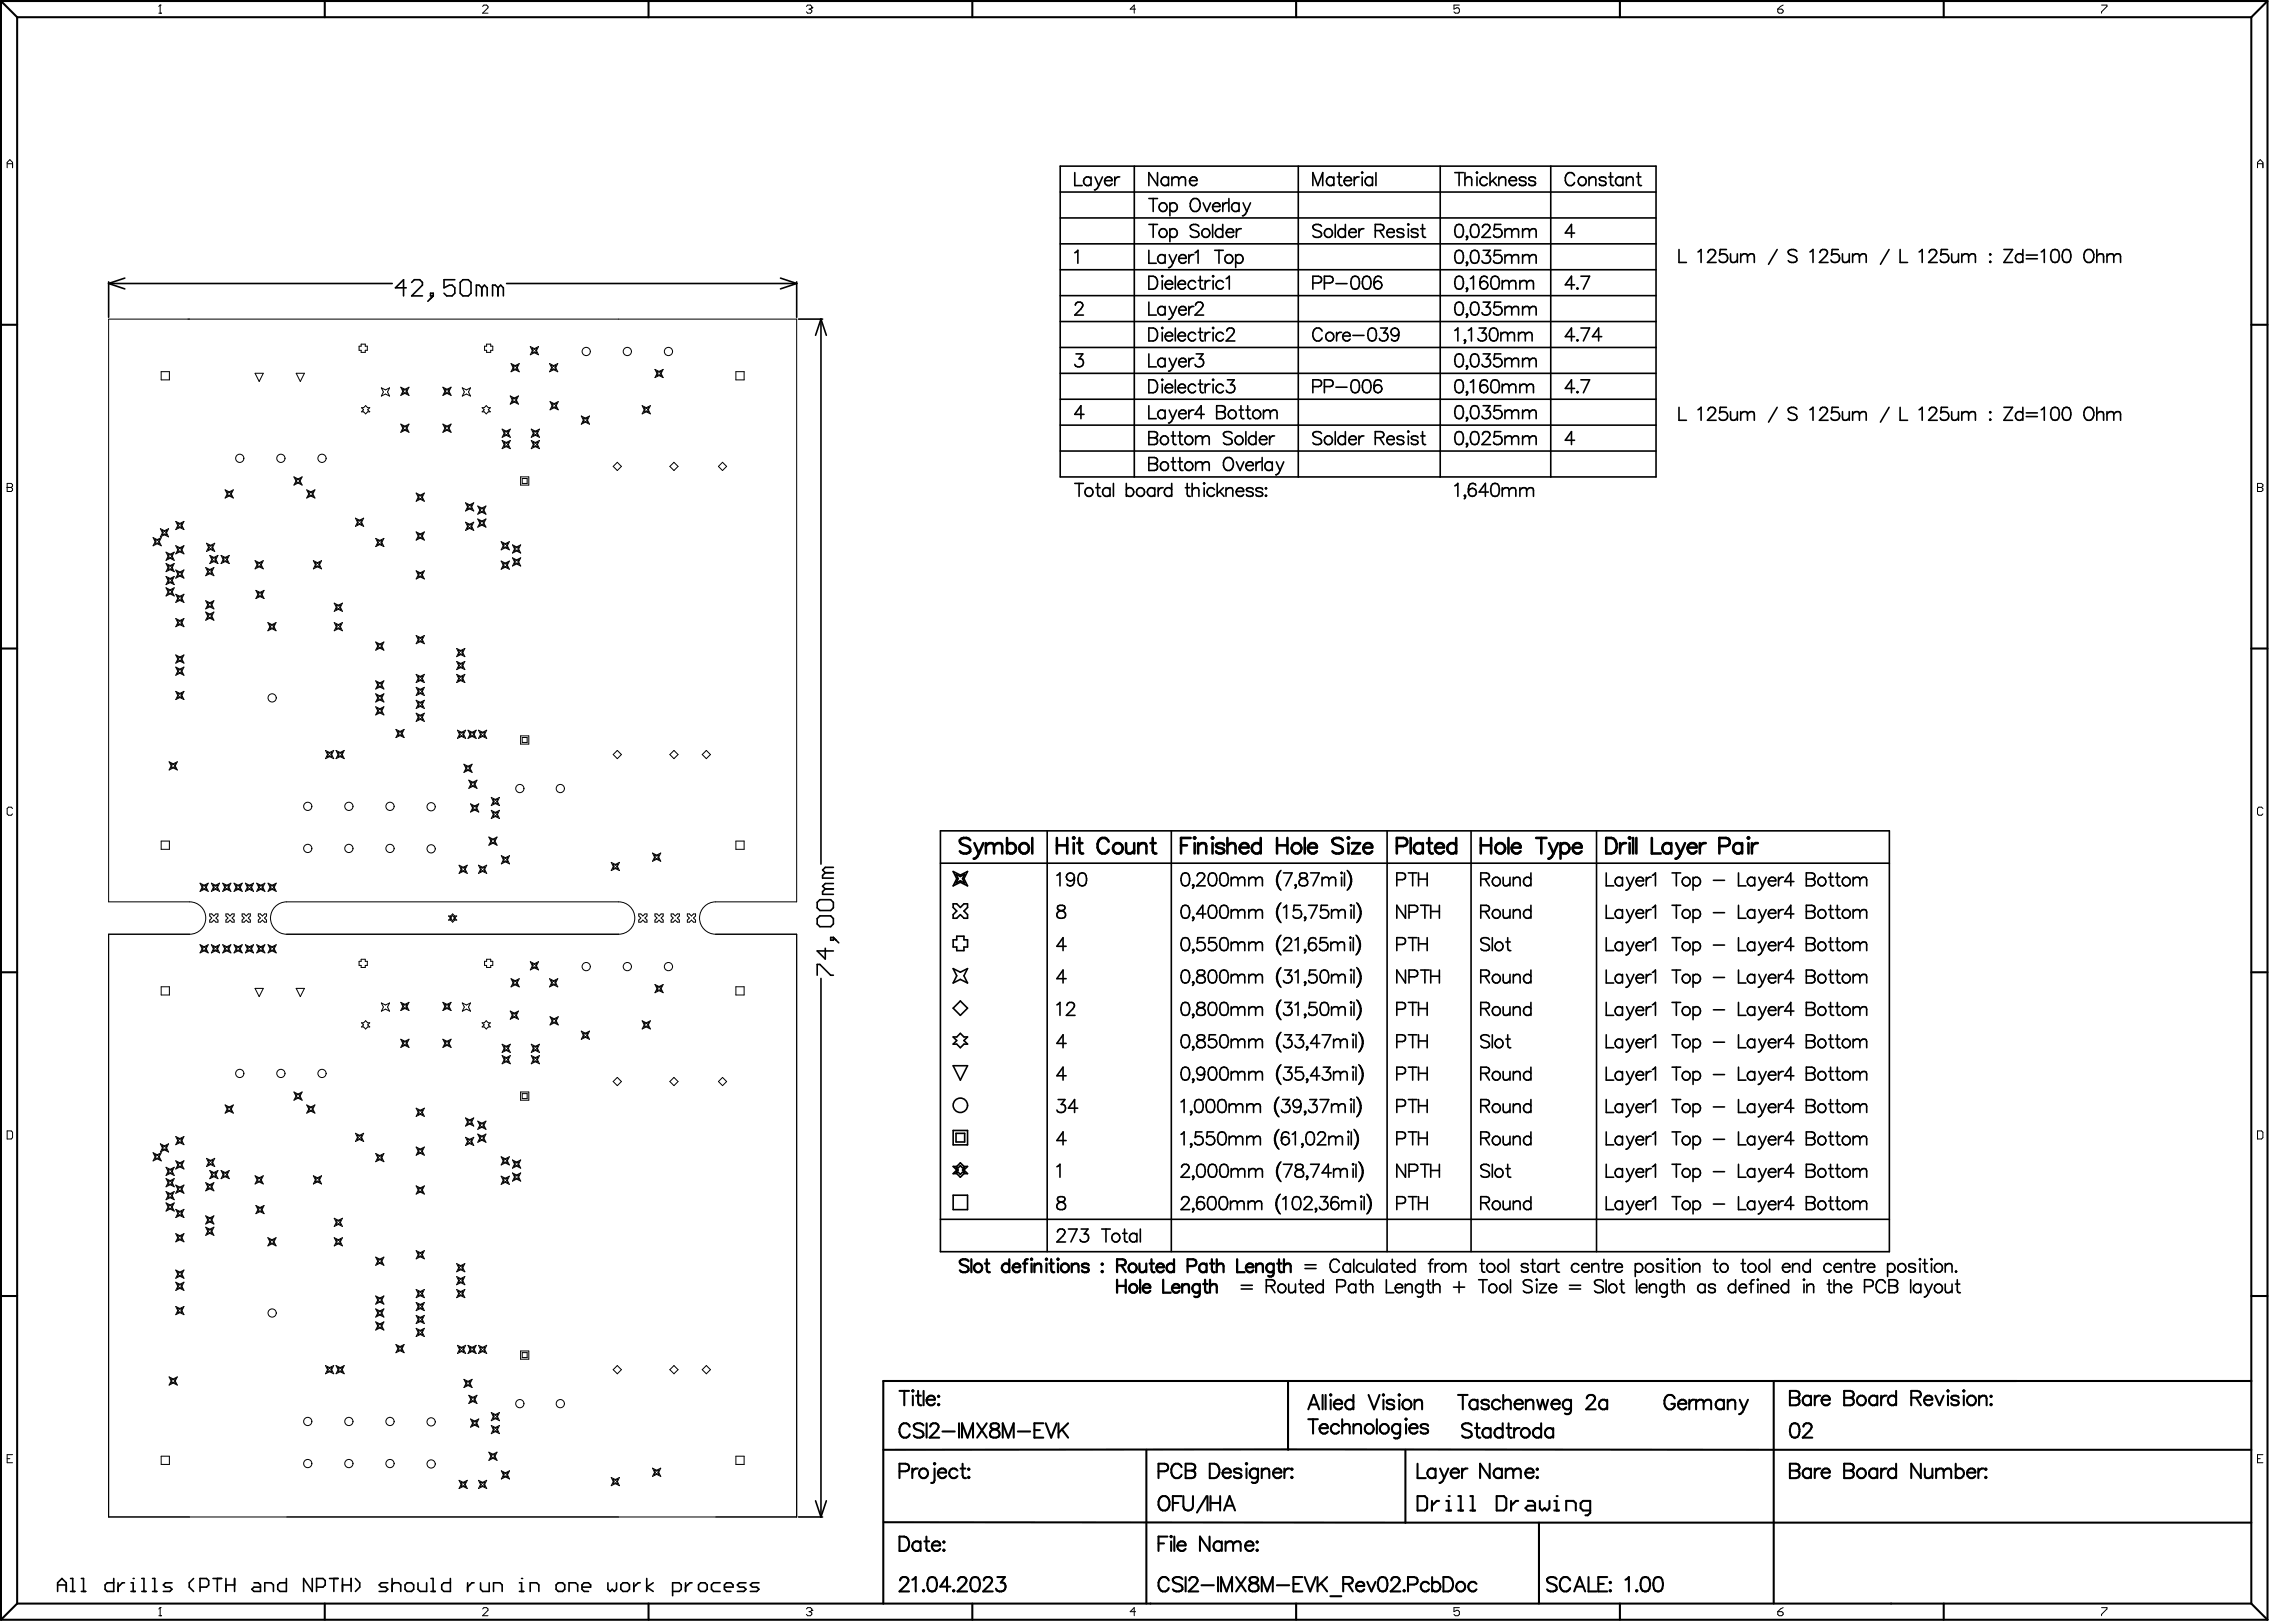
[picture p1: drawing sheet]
<svg xmlns="http://www.w3.org/2000/svg" width="234mm" height="167mm" viewBox="0 0 234 167" stroke-linecap="round" stroke-linejoin="round" font-family="sans-serif">
<g fill="none" stroke="#000" stroke-width=".21">
<path d="M.1 .1l1.7 1.7M.1 .1h233.1M.1 .1v166.4M1.8 1.8h229.7M1.8 1.8v163.1M33.4 .1v1.7M66.7 .1v1.7M100 .1v1.7M133.3 .1v1.7M166.6 .1v1.7M199.9 .1v1.7M231.5 1.8v163.1"/>
<path d="M233.2 .1l-1.7 1.7M233.2 .1v166.4M.1 33.4h1.7M231.5 33.4h1.7M.1 66.7h1.7M231.5 66.7h1.7M.1 100h1.7M231.5 100h1.7M.1 133.2h1.7M231.5 133.2h1.7M90.8 149.1h140.7M90.9 156.5h53.6"/>
<path d="M92.5 143h1M92.5 151.3h.6a.39 .39 0 0 0 .4-.4 .39 .39 0 0 0-.4-.4h-.6v1.5M92.5 158h.5a.79 .79 0 0 1 .5 .7 .79 .79 0 0 1-.5 .8h-.5zM93 143v1.5M93.6 146.7a.54 .54 0 0 0-.7-.4 .54 .54 0 0 0-.4 .6 .65 .65 0 0 0 .1 .7 .65 .65 0 0 0 .7 .1l.3-.2M93.8 143l.1-.1v.1v.1zM93.8 151v1M93.9 143.5v1M94.2 143.5h.5M94.4 151a.48 .48 0 0 0-.6 .4M94.4 143v1.2l.1 .2 .3 .1M94.7 158.7a.47 .47 0 0 0-.7-.1 .47 .47 0 0 0 0 .7 .47 .47 0 0 0 .7-.1"/>
<path d="M94.7 158.5v1M95 146.5a.56 .56 0 0 0-.6-.2 .56 .56 0 0 0-.4 .4l.1 .2 .6 .2a.36 .36 0 0 1 .2 .3 .36 .36 0 0 1-.1 .3 .68 .68 0 0 1-.8-.1M95 143v1.5M95.1 158.5h.4M95.3 158v1.2v.2l.3 .1M95.3 143.9a.47 .47 0 0 0 .3 .5 .47 .47 0 0 0 .5-.1M95.3 146.3v1.5M95.4 143.7a.41 .41 0 0 1 .4-.2 .41 .41 0 0 1 .3 .4h-.8zM95.7 146.7l.1-.3 .4-.1a.36 .36 0 0 1 .2 .6l-.8 .9h1M95.8 158.9a.47 .47 0 0 0 .3 .5 .47 .47 0 0 0 .6-.2M95.9 158.7a.41 .41 0 0 1 .5-.2 .41 .41 0 0 1 .3 .4h-.9zM96 150.5l.1-.1 .1 .1-.1 .1z"/>
<path d="M96.1 151v1.2l-.1 .2-.2 .1M96.5 151.4a.47 .47 0 0 0 .2 .5 .47 .47 0 0 0 .6-.1M96.5 151.2a.41 .41 0 0 1 .5-.2 .41 .41 0 0 1 .3 .4h-.8zM96.5 143.5l.1 .1h-.1zM96.5 144.3l.1 .1-.1 .1v-.1zM96.9 147.2h1.3M97 158.5h.1v.1zM97.1 159.3v.1v.1l-.1-.1zM98.5 151.2a.47 .47 0 0 0-.7-.1 .47 .47 0 0 0 0 .7 .47 .47 0 0 0 .7 0M98.6 146.3v1.5M98.8 151h.5M98.9 147.8v-1.5l.6 1.5 .6-1.5v1.5"/>
<path d="M99 150.5v1.2l.1 .2 .2 .1M99.6 151l.1 .1h-.1zM99.6 151.8l.1 .1-.1 .1v-.1zM100.5 146.3l1 1.5M101.5 146.3l-1 1.5M101.9 146.4a.3 .3 0 0 0 .2 .5 .61 .61 0 0 1 .7 .6 .52 .52 0 0 1-.6 .3 .52 .52 0 0 1-.4-.5 .68 .68 0 0 1 .7-.4 .3 .3 0 0 0 .1-.5l-.2-.1zM103.1 147.8v-1.5l.6 1.5 .5-1.5v1.5M104.7 147.2h1.2M106.4 147h.5M107.3 146.3h-.9v1.5h.9M107.5 146.3l.6 1.5 .6-1.5M108.9 146.3v1.5"/>
<path d="M109.2 147l.6 .8M109.8 146.3l-.9 1M117.9 149.1v15.8M119.1 151.3h.7a.39 .39 0 0 0 .3-.4 .39 .39 0 0 0-.3-.4h-.7v1.5M119.1 158.7h.6M119.3 154a.55 .55 0 0 1 .6-.2 .55 .55 0 0 1 .4 .6 .65 .65 0 0 1-.2 .7 .65 .65 0 0 1-.7 .1 .92 .92 0 0 1-.1-1.2zM120.1 158h-1v1.5M120.4 158v-.1l.1 .1h-.1zM120.4 158.5v1M120.6 154.5h.6M120.8 158v1.5M121.1 158.9a.47 .47 0 0 0 .3 .5 .47 .47 0 0 0 .5-.2"/>
<path d="M121.1 158.7a.41 .41 0 0 1 .5-.2 .41 .41 0 0 1 .3 .4h-.8zM121.5 150.8a.54 .54 0 0 0-.6-.3 .54 .54 0 0 0-.4 .6 .65 .65 0 0 0 .1 .7 .65 .65 0 0 0 .7 .1l.2-.3M121.5 153.8h-.9v1.5M121.7 153.8v1.1a.5 .5 0 0 0 .5 .4 .5 .5 0 0 0 .5-.4v-1.1M121.9 150.5l.9 .1a.34 .34 0 0 1 0 .5l-.2 .1a.39 .39 0 0 1 .3 .4 .39 .39 0 0 1-.3 .4h-.7zM121.9 151.2h.7M124.1 153.8l-1 1.7M124.2 153.8v1.5M124.4 158v1.5l-1-1.5v1.5M124.4 150.5h.5a.79 .79 0 0 1 .5 .7 .79 .79 0 0 1-.5 .8h-.5zM124.5 154.5h1M124.5 153.8v1.5"/>
<path d="M125.5 153.8v1.5M125.6 158.7a.47 .47 0 0 0-.7-.1 .47 .47 0 0 0 0 .7 .47 .47 0 0 0 .7-.1M125.6 158.5v1M125.7 151.4a.47 .47 0 0 0 .3 .5 .47 .47 0 0 0 .6-.1M125.8 151.2a.41 .41 0 0 1 .5-.2 .41 .41 0 0 1 .3 .4h-.9zM125.9 155.3l.5-1.5 .6 1.5M126 158.8l.4-.3h.3l.1 .3M126 158.5v1M126.1 154.8h.7M126.8 158.8l.4-.3h.3l.1 1M126.8 158.8v.7M127.7 151.2a.45 .45 0 0 0-.8 0l.2 .2 .5 .1 .1 .3a.45 .45 0 0 1-.8 0"/>
<path d="M128 158.9a.47 .47 0 0 0 .3 .5 .47 .47 0 0 0 .6-.2M128.1 150.5l.1-.1 .1 .1-.1 .1zM128.1 158.7a.41 .41 0 0 1 .5-.2 .41 .41 0 0 1 .3 .4h-.9zM128.2 151v1M129.2 159.4l.1-.1 .1 .1-.1 .1zM129.2 158.5h.1h.1l-.1 .1zM129.4 151.2a.47 .47 0 0 0-.7-.1 .47 .47 0 0 0 0 .7 .47 .47 0 0 0 .7 0M129.4 151v1.1a.39 .39 0 0 1-.3 .3 .39 .39 0 0 1-.4 0M129.8 151.3l.3-.3 .4 .1v.9M129.8 151v1M130.9 151.4a.47 .47 0 0 0 .3 .5 .47 .47 0 0 0 .6-.1M131 151.2a.41 .41 0 0 1 .5-.2 .41 .41 0 0 1 .3 .4h-.9z"/>
<path d="M132.1 151v1M132.5 142v7.1M132.6 151a.48 .48 0 0 0-.5 .4M132.8 151l.1 .1h-.1zM132.8 151.8l.1 .1-.1 .1v-.1zM134.5 145.9h1M134.5 144.9l.6-1.5 .6 1.5M134.7 144.4h.8M135 145.9v1.5M135.7 146.8a.47 .47 0 0 0 .3 .6 .47 .47 0 0 0 .5-.2M135.8 146.6a.41 .41 0 0 1 .4-.2 .41 .41 0 0 1 .3 .4h-.8zM136 143.4v1.5"/>
<path d="M136.3 143.4v1.5M136.8 143.4v-.1l.1 .1-.1 .1zM136.8 143.9v1M137.2 144.3a.47 .47 0 0 0 .2 .6 .47 .47 0 0 0 .6-.2M137.4 144a.39 .39 0 0 1 .4-.1 .39 .39 0 0 1 .2 .4h-.8zM137.7 146.6a.47 .47 0 0 0-.7-.1 .47 .47 0 0 0 0 .7 .47 .47 0 0 0 .7 0M138 146.7l.4-.3 .3 .1 .1 .9M138 145.9v1.5M139.2 144.1a.47 .47 0 0 0-.7 0 .47 .47 0 0 0 0 .7 .47 .47 0 0 0 .7-.1M139.2 143.4v1.5M139.2 146.7l.3-.3 .4 .1 .1 .9M139.2 146.4v1"/>
<path d="M140.7 143.4l.6 1.5 .6-1.5M141.6 145.9v1.5M142.2 143.4l.1-.1v.1v.1zM142.3 143.9v1M143.4 144.1a.45 .45 0 0 0-.8 0l.1 .2 .6 .2 .1 .2a.45 .45 0 0 1-.8 0M143.8 143.4l.1-.1 .1 .1-.1 .1zM143.9 143.9v1M144 146.6a.47 .47 0 0 0-.7-.1 .47 .47 0 0 0 0 .7 .47 .47 0 0 0 .7 0M144 146.4v1.1a.39 .39 0 0 1-.2 .4 .39 .39 0 0 1-.4-.1M144.5 156.5h87M144.5 149.1v7.4M144.6 145.8l.1 .1-.1 .1-.1-.1z"/>
<path d="M144.6 146.4v1M144.9 146.8a.47 .47 0 0 0 .3 .6 .47 .47 0 0 0 .6-.2M145 146.6a.41 .41 0 0 1 .5-.2 .41 .41 0 0 1 .3 .4h-.9zM145.5 144.2l.3-.3 .4 .1v.9M145.5 143.9v1M145.8 150.5v1.5h.8M145.8 153.8h.7l.3 .3v1l-.3 .2h-.7zM146.9 146.6a.45 .45 0 0 0-.8 0l.2 .2 .5 .2 .1 .2a.45 .45 0 0 1-.8 0M147.3 154.3v1M147.6 151.2a.47 .47 0 0 0-.7-.1 .47 .47 0 0 0 0 .7 .47 .47 0 0 0 .7 0M147.6 151v1M148 154.3h-.3l-.4 .5"/>
<path d="M148.1 151l.4 1M148.5 152a.57 .57 0 0 1-.5 .5M148.7 155.3h.5M148.7 154.3h.3v1M148.9 151l-.4 1M149 153.8h.1M149.2 151.4a.47 .47 0 0 0 .3 .5 .47 .47 0 0 0 .5-.1M149.3 151.2a.41 .41 0 0 1 .4-.2 .41 .41 0 0 1 .3 .4h-.8zM149.9 143.4h1M150 155.3h.5M150 153.8h.2v1.5M150.3 151v1"/>
<path d="M150.4 143.4v1.5M150.9 151a.48 .48 0 0 0-.6 .4M151.2 155.3h.5M151.2 153.8h.2v1.5M151.3 146.5a.56 .56 0 0 0-.5-.2 .56 .56 0 0 0-.4 .4l.1 .2 .6 .2a.36 .36 0 0 1 .2 .3 .36 .36 0 0 1-.1 .3 .68 .68 0 0 1-.8-.1M151.7 146.8h.5M151.9 146.3v1.2l.1 .2 .2 .1M151.9 144.1a.47 .47 0 0 0-.7 0 .47 .47 0 0 0 0 .7 .47 .47 0 0 0 .7-.1M151.9 143.9v1M153.1 144.1a.45 .45 0 0 0-.8 0l.1 .2 .6 .2 .1 .2a.45 .45 0 0 1-.8 0M153.2 150.5v1.5l-1-1.5v1.5M153.3 147a.47 .47 0 0 0-.7 0 .47 .47 0 0 0 0 .7 .47 .47 0 0 0 .7-.1"/>
<path d="M153.3 146.8v1M153.9 153.8h.8l.2 .3v1l-.2 .2h-.8zM154.3 144.1a.47 .47 0 0 0-.7 0 .47 .47 0 0 0 0 .7 .47 .47 0 0 0 .7-.1M154.4 151.2a.47 .47 0 0 0-.6-.1 .47 .47 0 0 0 0 .7 .47 .47 0 0 0 .6 0M154.4 151v1M154.5 147a.47 .47 0 0 0-.7 0 .47 .47 0 0 0 0 .7 .47 .47 0 0 0 .7-.1M154.5 146.3v1.5M154.6 144.2l.3-.3 .4 .1 .1 .9M154.6 143.4v1.5M154.8 151.3l.4-.3 .3 .1 .1 .2M154.8 151v1M154.9 146.8h.5"/>
<path d="M155.1 146.3v1.2l.1 .2 .3 .1M155.4 154.3v1M155.6 151.3l.4-.3 .3 .1 .1 .9M155.6 151.3v.7M155.7 146.8v1M155.7 144.3a.47 .47 0 0 0 .3 .6 .47 .47 0 0 0 .6-.2M155.8 144.1a.41 .41 0 0 1 .5-.2 .41 .41 0 0 1 .3 .4h-.9zM156.1 154.3h-.2l-.5 .5M156.3 146.8a.48 .48 0 0 0-.6 .4M156.9 151.4a.47 .47 0 0 0 .2 .5 .47 .47 0 0 0 .6-.1M156.9 144.2l.4-.3 .3 .1 .1 .9M156.9 143.9v1"/>
<path d="M156.9 151.2a.41 .41 0 0 1 .5-.2 .41 .41 0 0 1 .3 .4h-.8zM157.1 154.3h.5l.3 .3v.7h-.8l-.2-.2 .2-.3h.8M158 151.1l.1-.1 .1 .1h-.1zM158 151.9l.1-.1 .1 .1-.1 .1zM158.1 143.9l.3 1 .2-1 .3 1 .3-1M158.3 156.5v8.4M158.4 154.3v.8l.2 .2 .2-.2 .3 .2 .2-.2v-.8M158.5 147a.47 .47 0 0 0-.7 0 .47 .47 0 0 0 0 .7 .47 .47 0 0 0 .7-.1M158.5 146.3v1.5M159.5 144.3a.47 .47 0 0 0 .3 .6 .47 .47 0 0 0 .6-.2M159.6 144.1a.41 .41 0 0 1 .5-.2 .41 .41 0 0 1 .3 .4h-.9zM159.7 147a.47 .47 0 0 0-.7 0 .47 .47 0 0 0 0 .7 .47 .47 0 0 0 .7-.1"/>
<path d="M159.7 146.8v1M159.8 155.3h.5M159.8 154.3h.3v1M160.1 153.8h.1M161.1 155.3v-1h.7l.2 .3v.7M161.6 144.1a.47 .47 0 0 0-.7 0 .47 .47 0 0 0 0 .7 .47 .47 0 0 0 .7-.1M161.6 143.9v1.1a.39 .39 0 0 1-.3 .4 .39 .39 0 0 1-.4-.1M163.2 143.8l.1-.3 .4-.1a.36 .36 0 0 1 .3 .6l-.9 .9h1M163.5 155.3h-.7l-.3-.2v-.5l.3-.3h.7v1.2l-.2 .3h-.3M165.3 144.1a.47 .47 0 0 0-.7 0 .47 .47 0 0 0 0 .7 .47 .47 0 0 0 .7-.1M165.3 143.9v1M172.2 143.8a.54 .54 0 0 0-.6-.4 .54 .54 0 0 0-.4 .6 .65 .65 0 0 0 .1 .7 .65 .65 0 0 0 .7 .1l.2-.3v-.2h-.3"/>
<path d="M172.6 144.3a.47 .47 0 0 0 .2 .6 .47 .47 0 0 0 .6-.2M172.6 144.1a.41 .41 0 0 1 .5-.2 .41 .41 0 0 1 .3 .4h-.8zM173.7 143.9v1M174.3 143.9a.48 .48 0 0 0-.6 .4M174.4 144.2l.4-.3 .3 .1 .1 .2M174.4 143.9v1M175.2 144.2l.3-.3 .4 .1 .1 .9M175.2 144.2v.7M177.3 144.1a.47 .47 0 0 0-.7 0 .47 .47 0 0 0 0 .7 .47 .47 0 0 0 .7-.1M177.3 143.9v1M177.7 144.2l.3-.3 .4 .1v.9M177.7 143.9v1"/>
<path d="M178.9 143.9l.4 1M179.3 144.9a.57 .57 0 0 1-.5 .5M179.8 143.9l-.5 1M182.4 142v22.9M184.1 143l.8 .1a.34 .34 0 0 1 0 .5l-.2 .1a.39 .39 0 0 1 .4 .4 .39 .39 0 0 1-.4 .4h-.6zM184.1 150.5l.8 .1a.34 .34 0 0 1 0 .5l-.2 .1a.39 .39 0 0 1 .4 .4 .39 .39 0 0 1-.4 .4h-.6zM184.1 143.7h.6M184.1 151.2h.6M184.3 146.4a.48 .48 0 0 1 .7 .2 1.22 1.22 0 0 1-.2 1.1 .48 .48 0 0 1-.7-.2 1.22 1.22 0 0 1 .2-1.1zM185.5 146.7l.1-.3 .4-.1a.36 .36 0 0 1 .2 .6l-.8 .9h1M186.2 143.7a.47 .47 0 0 0-.7-.1 .47 .47 0 0 0 0 .7 .47 .47 0 0 0 .7 0M186.2 143.5v1"/>
<path d="M186.2 151v1M186.2 151.2a.47 .47 0 0 0-.7-.1 .47 .47 0 0 0 0 .7 .47 .47 0 0 0 .7 0M186.6 143.5v1M186.6 151v1M187.2 143.5a.48 .48 0 0 0-.6 .4M187.2 151a.48 .48 0 0 0-.6 .4M187.3 143.9a.47 .47 0 0 0 .3 .5 .47 .47 0 0 0 .6-.1M187.3 151.4a.47 .47 0 0 0 .3 .5 .47 .47 0 0 0 .6-.1M187.4 143.7a.41 .41 0 0 1 .5-.2 .41 .41 0 0 1 .3 .4h-.9zM187.4 151.2a.41 .41 0 0 1 .5-.2 .41 .41 0 0 1 .3 .4h-.9zM189.6 143l.9 .1a.34 .34 0 0 1 0 .5l-.2 .1a.39 .39 0 0 1 .3 .4 .39 .39 0 0 1-.3 .4h-.7zM189.6 143.7h.7"/>
<path d="M189.6 150.5l.9 .1a.34 .34 0 0 1 0 .5l-.2 .1a.39 .39 0 0 1 .3 .4 .39 .39 0 0 1-.3 .4h-.7zM189.6 151.2h.7M193 151.2a.47 .47 0 0 0-.6-.1 .47 .47 0 0 0 0 .7 .47 .47 0 0 0 .6 0M193 143.7a.47 .47 0 0 0-.6-.1 .47 .47 0 0 0 0 .7 .47 .47 0 0 0 .6 0M193 143.5v1M193 151v1M193.4 143.5v1M193.4 151v1M194 143.5a.48 .48 0 0 0-.6 .4M194 151a.48 .48 0 0 0-.6 .4M195 143.7a.47 .47 0 0 0-.7-.1 .47 .47 0 0 0 0 .7 .47 .47 0 0 0 .7 0M195 143v1.5"/>
<path d="M195 150.5v1.5M195 151.2a.47 .47 0 0 0-.7-.1 .47 .47 0 0 0 0 .7 .47 .47 0 0 0 .7 0M196.5 143.7l.9-.1a.34 .34 0 0 0 0-.5l-.9-.1v1.5M197 143.7l.5 .8M197.5 150.5v1.5l-1-1.5v1.5M197.9 143.9a.47 .47 0 0 0 .2 .5 .47 .47 0 0 0 .6-.1M197.9 143.7a.41 .41 0 0 1 .5-.2 .41 .41 0 0 1 .3 .4h-.8zM197.9 151l.1 .9 .4 .1 .3-.3M198.7 151v1M199 143.5l.4 1 .5-1M199.1 151.3l.4-.3 .3 .1 .1 .2M199.1 151v1"/>
<path d="M199.9 151.3v.7M199.9 151.3l.3-.3 .4 .1 .1 .9M200.3 143v-.1l.1 .1-.1 .1zM200.3 143.5v1M201.1 151.2a.47 .47 0 0 1 .7-.1 .47 .47 0 0 1 0 .7 .47 .47 0 0 1-.7 0M201.1 150.5v1.5M201.4 143.7a.45 .45 0 0 0-.7 0v.1l.7 .3v.2a.45 .45 0 0 1-.7 0M201.9 142.9l.1 .1-.1 .1v-.1zM201.9 143.5v1M202.3 151.4a.47 .47 0 0 0 .3 .5 .47 .47 0 0 0 .5-.1M202.4 151.2a.41 .41 0 0 1 .4-.2 .41 .41 0 0 1 .3 .4h-.8zM203.4 151v1"/>
<path d="M203.5 143.8l.4-.3 .3 .1 .1 .9M203.5 143.5v1M204 151a.48 .48 0 0 0-.6 .4M204.1 151.1l.1-.1 .1 .1h-.1zM204.1 151.9l.1-.1 .1 .1-.1 .1zM204.7 143.6l.1-.1v.1zM204.7 144.4l.1-.1v.1v.1zM231.5 142h-140.7v22.9M.1 166.5h233.1M1.8 164.9l-1.7 1.6M1.8 164.9h229.7M33.4 164.9v1.6"/>
<path d="M66.7 164.9v1.6M92.6 162.5l.1-.3 .4-.1a.36 .36 0 0 1 .2 .6l-.8 .9h1M93.8 162.4l.4-.3v1.5M94.9 163.5h.1v.1zM95.6 162.2a.48 .48 0 0 1 .7 .2 1.22 1.22 0 0 1-.2 1.1 .48 .48 0 0 1-.7-.2 1.22 1.22 0 0 1 .2-1.1zM97.7 163.1h-1l.7-1v1.5M98 163.5h.1v.1zM98.5 162.5l.2-.3 .4-.1a.36 .36 0 0 1 .2 .6l-.8 .9h1M100 164.9v1.6M100 162.2a.48 .48 0 0 1 .7 .2 1.22 1.22 0 0 1-.1 1.1 .48 .48 0 0 1-.7-.2 1.22 1.22 0 0 1 .1-1.1zM101.2 162.5l.1-.3 .4-.1a.36 .36 0 0 1 .2 .6l-.8 .9h1M102.6 162.1h.7l-.4 .6a.48 .48 0 0 1 .5 .5 .48 .48 0 0 1-.6 .4l-.2-.1-.2-.2"/>
<path d="M120.2 162.5a.54 .54 0 0 0-.6-.4 .54 .54 0 0 0-.5 .6 .65 .65 0 0 0 .2 .7 .65 .65 0 0 0 .7 .1l.2-.2M121.6 162.4a.56 .56 0 0 0-.5-.3 .56 .56 0 0 0-.5 .4l.1 .2 .6 .2a.36 .36 0 0 1 .3 .3 .36 .36 0 0 1-.1 .3 .68 .68 0 0 1-.9-.1M121.9 162.1v1.5M122.3 162.5l.1-.3 .5-.1a.36 .36 0 0 1 .2 .6l-.9 .9h1M123.6 163h1.2M125.3 162.1v1.5M125.6 163.6v-1.5l.5 1.5 .6-1.5v1.5M127.1 162.1l1 1.5M128.1 162.1l-1 1.5M128.6 162.2a.3 .3 0 0 0 .1 .5 .61 .61 0 0 1 .7 .6 .51 .51 0 0 1-.6 .3 .51 .51 0 0 1-.4-.5 .68 .68 0 0 1 .7-.4 .3 .3 0 0 0 .2-.5l-.2-.1zM129.8 163.6v-1.5l.5 1.5 .6-1.5v1.5M131.3 163h1.3"/>
<path d="M133 162.8h.6M133.3 164.9v1.6M133.9 162.1h-.9v1.5h.9M134.2 162.1l.5 1.5 .6-1.5M135.5 162.1v1.5M135.8 162.8l.7 .8M136.5 162.1l-1 1M136.8 164.1h1.1M138.1 162.8h.9a.34 .34 0 0 0 0-.6l-.9-.1v1.5M138.6 162.8l.5 .8M139.4 163.1a.47 .47 0 0 0 .3 .5 .47 .47 0 0 0 .6-.2M139.5 162.8a.41 .41 0 0 1 .5-.2 .41 .41 0 0 1 .3 .5h-.9z"/>
<path d="M140.6 162.6l.4 1 .5-1M141.9 162.2a.48 .48 0 0 1 .7 .2 1.22 1.22 0 0 1-.1 1.1 .48 .48 0 0 1-.7-.2 1.22 1.22 0 0 1 .1-1.1zM143.1 162.5l.1-.3 .4-.1a.36 .36 0 0 1 .3 .6l-.9 .9h1M144.3 163.5h.1h.1l-.1 .1zM144.8 162.9h.6a.39 .39 0 0 0 .4-.4 .39 .39 0 0 0-.4-.4h-.6v1.5M147 162.8a.47 .47 0 0 0-.7 0 .47 .47 0 0 0 0 .7 .47 .47 0 0 0 .7-.1M147.3 162.8a.47 .47 0 0 1 .7 0 .47 .47 0 0 1 0 .7 .47 .47 0 0 1-.7-.1M147.3 162.1v1.5M148.4 162.1h.5a.79 .79 0 0 1 .5 .8 .79 .79 0 0 1-.5 .7h-.5zM151.8 162.8a.47 .47 0 0 0-.7 0 .47 .47 0 0 0 0 .7 .47 .47 0 0 0 .7-.1M160.1 162.4a.56 .56 0 0 0-.6-.3 .56 .56 0 0 0-.4 .4l.1 .2 .6 .2a.36 .36 0 0 1 .3 .3 .36 .36 0 0 1-.2 .3 .68 .68 0 0 1-.8-.1M161.5 162.5a.54 .54 0 0 0-.7-.4 .54 .54 0 0 0-.4 .6 .65 .65 0 0 0 .2 .7 .65 .65 0 0 0 .7 .1l.2-.2"/>
<path d="M161.9 163.6l.5-1.5 .6 1.5M162.1 163.1h.7M163.4 162.1v1.5h.8M164.4 162.8h.5M165.3 162.1h-.9v1.5h.9M165.5 162.7l.1-.1 .1 .1-.1 .1zM165.5 163.5h.1h.1l-.1 .1zM166.6 164.9v1.6M167.2 162.4l.3-.3v1.5M168.2 163.5h.1h.1l-.1 .1zM168.9 162.2a.48 .48 0 0 1 .7 .2 1.22 1.22 0 0 1-.1 1.1 .48 .48 0 0 1-.7-.2 1.22 1.22 0 0 1 .1-1.1zM170.2 162.2a.48 .48 0 0 1 .7 .2 1.22 1.22 0 0 1-.1 1.1 .48 .48 0 0 1-.7-.2 1.22 1.22 0 0 1 .1-1.1z"/>
<path d="M199.9 164.9v1.6M231.5 164.9l1.7 1.6"/>
<circle cx="94.9" cy="151.5" r=".49"/>
<circle cx="140.8" cy="146.9" r=".49"/>
<circle cx="142.3" cy="146.9" r=".49"/>
<circle cx="144.7" cy="144.4" r=".49"/>
<circle cx="156.8" cy="147.3" r=".49"/>
<circle cx="191.4" cy="144" r=".49"/>
<circle cx="191.4" cy="151.5" r=".48"/>
<circle cx="202.7" cy="144" r=".49"/>
<circle cx="150.2" cy="163.1" r=".49"/>
</g>
<g fill="none" stroke="#000" stroke-width=".1">
<path d="M.7 16.8h.6M.7 17.2v-.5l.3-.3 .3 .3v.5M16.3 1.4h.3M16.5 .5h.1M16.5 .5v.9M16.5 .5l-.2 .2M49.6 .7l.2-.2h.2l.2 .2v.1l-.6 .6h.6M82.9 .7l.2-.2h.2l.2 .2v.1M83.2 .9h.1M83.3 .9l.2 .2v.1l-.2 .2h-.2l-.2-.2M83.5 .8h.1M83.5 .8l-.2 .1"/>
<path d="M116.8 .9h-.6l.4-.4v.9M150.1 .5h-.6v.4l.3-.1h.1l.2 .1v.3l-.2 .2h-.2l-.2-.2M182.8 .9h.4l.2 .2v.1l-.2 .2h-.2l-.2-.2zM183.4 .5l-.6 .4M216.1 .5h.6v.2l-.6 .5v.2M232.2 17.2v-.5l.2-.3 .3 .3v.5M232.2 16.8h.5M11.2 32.8h70.7v59.9h-8.3a1.66 1.66 0 0 0-1.7 1.7 1.66 1.66 0 0 0 1.7 1.6h8.3v60h-70.7v-60h8.3a1.66 1.66 0 0 0 1.7-1.6 1.66 1.66 0 0 0-1.7-1.7h-8.3zM16.6 38.2h.8v.9h-.8zM26.2 38.4h.9l-.4 .8zM30.5 38.4h.8l-.4 .8zM36.9 35.6h.2v-.2h.5v.2h.2v.4h-.2v.2h-.5v-.2h-.2z"/>
<path d="M39.2 39.9l.4 .2 .5-.2-.2 .4 .2 .4-.5-.2-.4 .2 .2-.4zM41.2 39.8l.4 .2 .5-.2-.3 .4 .3 .5-.5-.3-.4 .3 .2-.5zM41.4 40l.2 .1 .3-.1-.1 .2 .1 .3-.3-.1-.2 .1 .1-.3zM45.5 39.8l.5 .2 .4-.2-.2 .4 .2 .5-.4-.3-.5 .3 .3-.5zM45.7 40l.3 .1 .2-.1-.1 .2 .1 .3-.2-.1-.3 .1 .1-.3zM47.5 39.9l.5 .2 .4-.2-.2 .4 .2 .4-.4-.2-.5 .2 .3-.4zM49.8 35.6h.2v-.2h.5v.2h.2v.4h-.2v.2h-.5v-.2h-.2zM52.6 37.4l.4 .2 .4-.2-.2 .4 .2 .4-.4-.2-.4 .2 .2-.4zM52.7 37.5l.3 .2 .2-.2-.1 .3 .1 .3-.2-.2-.3 .2 .1-.3zM54.5 35.6l.5 .2 .4-.2-.2 .5 .2 .4-.4-.2-.5 .2 .2-.4zM54.7 35.8l.3 .1 .2-.1-.1 .3 .1 .2-.2-.1-.3 .1 .1-.2zM56.5 37.4l.4 .2 .5-.2-.3 .4 .3 .4-.5-.2-.4 .2 .2-.4z"/>
<path d="M56.7 37.5l.2 .2 .3-.2-.1 .3 .1 .3-.3-.2-.2 .2 .1-.3zM67.4 38l.4 .2 .4-.2-.2 .4 .2 .4-.4-.2-.4 .2 .2-.4zM67.5 38.1l.3 .2 .2-.2-.1 .3 .1 .3-.2-.2-.3 .2 .1-.3zM75.7 38.2h.8v.9h-.8zM.7 50.1h.1M.7 49.7h.5l.1 .1v.2l-.1 .1 .1 .2v.1l-.1 .1h-.5zM.7 50.1h.5M15.7 55.3l.5 .2 .4-.2-.2 .4 .2 .4-.4-.2-.5 .2 .3-.4zM15.9 55.4l.3 .2 .2-.2-.1 .3 .1 .2-.2-.1-.3 .1 .1-.2zM16.5 54.4l.4 .2 .4-.2-.2 .4 .2 .4-.4-.2-.4 .2 .2-.4zM16.7 54.5l.2 .1 .3-.1-.2 .3 .2 .2-.3-.1-.2 .1 .1-.2zM17.1 59.3l.4 .2 .4-.2-.2 .4 .2 .4-.4-.2-.4 .2 .2-.4z"/>
<path d="M17.1 57.9l.4 .2 .4-.2-.2 .5 .2 .4-.4-.2-.4 .2 .2-.4zM17.1 56.8l.4 .2 .4-.2-.2 .4 .2 .4-.4-.2-.4 .2 .2-.4zM17.2 58.1l.3 .1 .3-.1-.2 .3 .2 .2-.3-.1-.3 .1 .2-.2zM17.2 59.4l.3 .2 .3-.2-.2 .3 .2 .2-.3-.1-.3 .1 .2-.2zM17.2 56.9l.3 .2 .3-.2-.2 .3 .2 .2-.3-.1-.3 .1 .2-.2zM18.1 56.1l.4 .2 .4-.2-.2 .4 .2 .4-.4-.2-.4 .2 .2-.4zM18.1 58.6l.4 .2 .4-.2-.2 .4 .2 .4-.4-.2-.4 .2 .2-.4zM18.1 53.6l.4 .2 .4-.2-.2 .4 .2 .5-.4-.3-.4 .3 .2-.5zM18.2 56.3l.3 .1 .2-.1-.1 .2 .1 .3-.2-.1-.3 .1 .2-.3zM18.2 58.8l.3 .1 .2-.1-.1 .2 .1 .3-.2-.2-.3 .2 .2-.3zM18.2 53.8l.3 .1 .2-.1-.1 .2 .1 .3-.2-.1-.3 .1 .2-.3zM21.2 58.3l.4 .3 .4-.3-.2 .5 .2 .4-.4-.2-.4 .2 .2-.4z"/>
<path d="M21.2 55.9l.5 .2 .4-.2-.2 .4 .2 .4-.4-.2-.5 .2 .2-.4zM21.3 58.5l.3 .1 .2-.1-.1 .3 .1 .2-.2-.1-.3 .1 .1-.2zM21.4 56l.3 .1 .2-.1-.1 .3 .1 .2-.2-.1-.3 .1 .1-.2zM21.6 57.1l.4 .2 .4-.2-.2 .4 .2 .4-.4-.2-.4 .2 .2-.4zM21.7 57.3l.3 .1 .2-.1-.1 .2 .1 .3-.2-.2-.3 .2 .2-.3zM22.7 57.1l.5 .2 .4-.2-.2 .4 .2 .4-.4-.2-.5 .2 .2-.4zM22.9 57.3l.3 .1 .2-.1-.1 .2 .1 .3-.2-.2-.3 .2 .1-.3zM23.2 50.4l.4 .2 .4-.2-.2 .4 .2 .4-.4-.2-.4 .2 .2-.4zM23.3 50.5l.3 .2 .2-.2-.1 .3 .1 .2-.2-.1-.3 .1 .1-.2zM26.2 57.6l.5 .3 .4-.3-.2 .5 .2 .4-.4-.2-.5 .2 .2-.4zM26.4 57.8l.3 .1 .2-.1-.1 .3 .1 .2-.2-.1-.3 .1 .1-.2zM30.2 49l.4 .2 .5-.2-.2 .5 .2 .4-.5-.2-.4 .2 .2-.4z"/>
<path d="M30.4 49.2l.2 .1 .3-.1-.1 .3 .1 .2-.3-.1-.2 .1 .1-.2zM31.5 50.4l.5 .2 .4-.2-.2 .4 .2 .4-.4-.2-.5 .2 .3-.4zM31.7 50.5l.3 .2 .2-.2-.1 .3 .1 .2-.2-.1-.3 .1 .1-.2zM32.2 57.6l.4 .3 .5-.3-.2 .5 .2 .4-.5-.2-.4 .2 .2-.4zM32.4 57.8l.2 .1 .3-.1-.1 .3 .1 .2-.3-.1-.2 .1 .1-.2zM36.6 53.3l.4 .2 .4-.2-.2 .4 .2 .4-.4-.2-.4 .2 .2-.4zM36.7 53.4l.3 .2 .2-.2-.1 .3 .1 .2-.2-.1-.3 .1 .1-.2zM37.2 41.9h.2l.2-.2 .2 .2h.2l-.2 .2 .2 .2h-.2l-.2 .3-.2-.3h-.2l.2-.2zM38.6 55.4l.5 .2 .4-.2-.2 .4 .2 .4-.4-.2-.5 .2 .2-.4zM38.8 55.5l.3 .1 .2-.1-.1 .3 .1 .2-.2-.1-.3 .1 .1-.2zM41.2 43.6l.4 .2 .5-.2-.3 .4 .3 .4-.5-.2-.4 .2 .2-.4zM41.4 43.8l.2 .1 .3-.1-.1 .2 .1 .3-.3-.1-.2 .1 .1-.3z"/>
<path d="M42.8 54.7l.4 .2 .4-.2-.2 .4 .2 .4-.4-.2-.4 .2 .2-.4zM42.8 50.7l.4 .2 .4-.2-.2 .4 .2 .4-.4-.2-.4 .2 .2-.4zM42.8 58.7l.4 .2 .4-.2-.2 .4 .2 .4-.4-.2-.4 .2 .2-.4zM43 54.9l.2 .1 .3-.1-.2 .2 .2 .3-.3-.2-.2 .2 .1-.3zM43 50.9l.2 .1 .3-.1-.2 .2 .2 .3-.3-.2-.2 .2 .1-.3zM43 58.9l.2 .1 .3-.1-.2 .2 .2 .3-.3-.2-.2 .2 .1-.3zM45.5 43.6l.5 .2 .4-.2-.2 .4 .2 .4-.4-.2-.5 .2 .3-.4zM45.7 43.8l.3 .1 .2-.1-.1 .2 .1 .3-.2-.1-.3 .1 .1-.3zM47.9 53.7l.4 .2 .4-.2-.2 .4 .2 .4-.4-.2-.4 .2 .2-.4zM47.9 51.7l.4 .2 .4-.2-.2 .4 .2 .4-.4-.2-.4 .2 .2-.4zM48 51.9l.3 .1 .3-.1-.2 .2 .2 .3-.3-.2-.3 .2 .2-.3zM48 53.9l.3 .1 .3-.1-.2 .2 .2 .3-.3-.2-.3 .2 .2-.3z"/>
<path d="M49.1 52l.5 .2 .4-.2-.2 .4 .2 .5-.4-.2-.5 .2 .2-.5zM49.1 53.4l.5 .2 .4-.2-.2 .4 .2 .4-.4-.2-.5 .2 .2-.4zM49.3 52.2l.3 .1 .2-.1-.1 .2 .1 .3-.2-.1-.3 .1 .1-.3zM49.3 53.5l.3 .2 .2-.2-.1 .3 .1 .2-.2-.1-.3 .1 .1-.2zM49.6 41.9h.2l.2-.2 .2 .2h.2l-.2 .2 .2 .2h-.2l-.2 .3-.2-.3h-.2l.2-.2zM51.5 57.7l.5 .2 .4-.2-.2 .4 .2 .4-.4-.2-.5 .2 .2-.4zM51.5 55.7l.5 .2 .4-.2-.2 .4 .2 .4-.4-.2-.5 .2 .2-.4zM51.6 44.1l.5 .2 .4-.2-.2 .4 .2 .5-.4-.2-.5 .2 .2-.5zM51.6 45.3l.5 .2 .4-.2-.2 .4 .2 .4-.4-.2-.5 .2 .2-.4zM51.7 57.9l.3 .1 .2-.1-.1 .2 .1 .3-.2-.2-.3 .2 .1-.3zM51.7 55.9l.3 .1 .2-.1-.1 .2 .1 .3-.2-.2-.3 .2 .1-.3zM51.8 45.5l.3 .1 .2-.1-.1 .2 .1 .3-.2-.2-.3 .2 .1-.3z"/>
<path d="M51.8 44.3l.3 .1 .2-.1-.1 .2 .1 .3-.2-.1-.3 .1 .1-.3zM52.5 40.7l.4 .2 .4-.2-.2 .4 .2 .5-.4-.3-.4 .3 .2-.5zM52.6 40.9l.3 .1 .2-.1-.1 .2 .1 .3-.2-.1-.3 .1 .2-.3zM52.7 56l.4 .2 .4-.2-.2 .4 .2 .5-.4-.2-.4 .2 .2-.5zM52.7 57.3l.4 .3 .4-.3-.2 .5 .2 .4-.4-.2-.4 .2 .2-.4zM52.9 57.5l.2 .1 .3-.1-.1 .3 .1 .2-.3-.1-.2 .1 .1-.2zM52.9 56.2l.2 .1 .3-.1-.1 .2 .1 .3-.3-.1-.2 .1 .1-.3zM53.5 49h.9v.9h-.9zM53.7 49.2h.5v.5h-.5zM54.6 45.3l.5 .2 .4-.2-.2 .4 .2 .4-.4-.2-.5 .2 .2-.4zM54.6 44.1l.5 .2 .4-.2-.2 .4 .2 .5-.4-.2-.5 .2 .2-.5zM54.8 44.3l.3 .1 .2-.1-.1 .2 .1 .3-.2-.1-.3 .1 .1-.3z"/>
<path d="M54.8 45.5l.3 .1 .2-.1-.1 .2 .1 .3-.2-.2-.3 .2 .1-.3zM56.6 41.3l.4 .2 .4-.2-.2 .4 .2 .4-.4-.2-.4 .2 .2-.4zM56.7 41.5l.3 .1 .2-.1-.1 .2 .1 .3-.2-.2-.3 .2 .2-.3zM59.8 42.8l.4 .2 .4-.2-.2 .4 .2 .4-.4-.2-.4 .2 .2-.4zM59.9 42.9l.3 .2 .3-.2-.2 .3 .2 .2-.3-.1-.3 .1 .2-.2zM63.1 48l.4-.5 .4 .5-.4 .4zM66 41.7l.5 .2 .4-.2-.2 .4 .2 .5-.4-.3-.5 .3 .2-.5zM66.2 41.9l.3 .1 .2-.1-.1 .2 .1 .3-.2-.1-.3 .1 .1-.3zM68.9 48l.4-.5 .4 .5-.4 .4zM73.9 48l.4-.5 .4 .5-.4 .4zM232.2 50.1h.1M232.2 49.7h.4l.1 .1v.2l-.1 .1 .1 .2v.1l-.1 .1h-.4z"/>
<path d="M232.2 50.1h.4M17.1 60.4l.4 .2 .4-.2-.2 .5 .2 .4-.4-.2-.4 .2 .2-.4zM17.2 60.6l.3 .1 .3-.1-.2 .3 .2 .2-.3-.1-.3 .1 .2-.2zM17.4 78.3l.4 .2 .4-.2-.2 .4 .2 .5-.4-.2-.4 .2 .2-.5zM17.6 78.5l.2 .1 .3-.1-.2 .2 .2 .3-.3-.1-.2 .1 .1-.3zM18.1 71.1l.4 .2 .4-.2-.2 .4 .2 .4-.4-.2-.4 .2 .2-.4zM18.1 63.6l.4 .2 .4-.2-.2 .4 .2 .4-.4-.2-.4 .2 .2-.4zM18.1 68.6l.4 .2 .4-.2-.2 .4 .2 .4-.4-.2-.4 .2 .2-.4zM18.1 67.3l.4 .2 .4-.2-.2 .5 .2 .4-.4-.2-.4 .2 .2-.4zM18.1 61.1l.4 .2 .4-.2-.2 .4 .2 .4-.4-.2-.4 .2 .2-.4zM18.2 68.8l.3 .1 .2-.1-.1 .2 .1 .3-.2-.2-.3 .2 .2-.3zM18.2 63.8l.3 .1 .2-.1-.1 .2 .1 .3-.2-.2-.3 .2 .2-.3z"/>
<path d="M18.2 67.5l.3 .1 .2-.1-.1 .3 .1 .2-.2-.1-.3 .1 .2-.2zM18.2 71.2l.3 .2 .2-.2-.1 .3 .1 .3-.2-.2-.3 .2 .2-.3zM18.2 61.3l.3 .1 .2-.1-.1 .2 .1 .3-.2-.2-.3 .2 .2-.3zM21.2 61.8l.4 .2 .4-.2-.2 .4 .2 .4-.4-.2-.4 .2 .2-.4zM21.2 62.9l.4 .2 .4-.2-.2 .4 .2 .5-.4-.2-.4 .2 .2-.5zM21.3 61.9l.3 .2 .2-.2-.1 .3 .1 .2-.2-.1-.3 .1 .1-.2zM21.3 63.1l.3 .1 .2-.1-.1 .2 .1 .3-.2-.1-.3 .1 .1-.3zM26.3 60.7l.4 .2 .5-.2-.3 .4 .3 .4-.5-.2-.4 .2 .2-.4zM26.5 60.9l.2 .1 .3-.1-.1 .2 .1 .3-.3-.2-.2 .2 .1-.3zM27.5 64l.5 .2 .4-.2-.2 .4 .2 .5-.4-.3-.5 .3 .3-.5zM27.7 64.2l.3 .1 .2-.1-.1 .2 .1 .3-.2-.1-.3 .1 .1-.3zM33.5 77.2l.4 .2 .4-.2-.2 .4 .2 .4-.4-.2-.4 .2 .2-.4z"/>
<path d="M33.6 77.3l.3 .2 .2-.2-.1 .3 .1 .2-.2-.1-.3 .1 .2-.2zM34.4 64l.4 .2 .4-.2-.2 .4 .2 .5-.4-.3-.4 .3 .2-.5zM34.4 62l.4 .2 .4-.2-.2 .4 .2 .5-.4-.3-.4 .3 .2-.5zM34.5 64.2l.3 .1 .2-.1-.1 .2 .1 .3-.2-.1-.3 .1 .2-.3zM34.5 62.2l.3 .1 .2-.1-.1 .2 .1 .3-.2-.1-.3 .1 .2-.3zM34.6 77.2l.4 .2 .4-.2-.2 .4 .2 .4-.4-.2-.4 .2 .2-.4zM34.7 77.3l.3 .2 .2-.2-.1 .3 .1 .2-.2-.1-.3 .1 .2-.2zM38.6 70l.5 .2 .4-.2-.2 .4 .2 .4-.4-.2-.5 .2 .2-.4zM38.6 72.7l.5 .2 .4-.2-.2 .4 .2 .4-.4-.2-.5 .2 .2-.4zM38.6 66l.5 .2 .4-.2-.2 .4 .2 .4-.4-.2-.5 .2 .2-.4zM38.6 71.3l.5 .2 .4-.2-.2 .5 .2 .4-.4-.2-.5 .2 .2-.4zM38.8 71.5l.3 .1 .2-.1-.1 .3 .1 .2-.2-.1-.3 .1 .1-.2z"/>
<path d="M38.8 70.2l.3 .1 .2-.1-.1 .2 .1 .3-.2-.2-.3 .2 .1-.3zM38.8 66.2l.3 .1 .2-.1-.1 .2 .1 .3-.2-.1-.3 .1 .1-.3zM38.8 72.8l.3 .2 .2-.2-.1 .3 .1 .2-.2-.1-.3 .1 .1-.2zM40.7 75l.4 .2 .5-.2-.3 .4 .3 .4-.5-.2-.4 .2 .2-.4zM40.9 75.2l.2 .1 .3-.1-.1 .2 .1 .3-.3-.2-.2 .2 .1-.3zM42.8 72l.4 .2 .4-.2-.2 .4 .2 .4-.4-.2-.4 .2 .2-.4zM42.8 73.3l.4 .2 .4-.2-.2 .4 .2 .5-.4-.2-.4 .2 .2-.5zM42.8 65.3l.4 .2 .4-.2-.2 .5 .2 .4-.4-.2-.4 .2 .2-.4zM42.8 70.7l.4 .2 .4-.2-.2 .4 .2 .4-.4-.2-.4 .2 .2-.4zM42.8 69.3l.4 .2 .4-.2-.2 .5 .2 .4-.4-.2-.4 .2 .2-.4zM43 72.2l.2 .1 .3-.1-.2 .2 .2 .3-.3-.2-.2 .2 .1-.3zM43 73.5l.2 .1 .3-.1-.2 .2 .2 .3-.3-.1-.2 .1 .1-.3z"/>
<path d="M43 65.5l.2 .1 .3-.1-.2 .3 .2 .2-.3-.1-.2 .1 .1-.2zM43 70.8l.2 .2 .3-.2-.2 .3 .2 .2-.3-.1-.2 .1 .1-.2zM43 69.5l.2 .1 .3-.1-.2 .3 .2 .2-.3-.1-.2 .1 .1-.2zM47 69.3l.4 .2 .4-.2-.2 .5 .2 .4-.4-.2-.4 .2 .2-.4zM47 66.7l.4 .2 .4-.2-.2 .4 .2 .4-.4-.2-.4 .2 .2-.4zM47 68l.4 .2 .4-.2-.2 .4 .2 .4-.4-.2-.4 .2 .2-.4zM47 75.1l.5 .2 .4-.2-.2 .4 .2 .4-.4-.2-.5 .2 .3-.4zM47.1 66.8l.3 .2 .2-.2-.1 .3 .1 .2-.2-.1-.3 .1 .2-.2zM47.1 69.5l.3 .1 .2-.1-.1 .3 .1 .2-.2-.1-.3 .1 .2-.2zM47.1 68.2l.3 .1 .2-.1-.1 .2 .1 .3-.2-.1-.3 .1 .2-.3zM47.2 75.2l.3 .2 .2-.2-.1 .3 .1 .3-.2-.2-.3 .2 .1-.3zM47.7 78.6l.4 .2 .5-.2-.3 .4 .3 .4-.5-.2-.4 .2 .2-.4z"/>
<path d="M47.9 78.7l.2 .2 .3-.2-.1 .3 .1 .2-.3-.1-.2 .1 .1-.2zM48.1 75.1l.4 .2 .5-.2-.2 .4 .2 .4-.5-.2-.4 .2 .2-.4zM48.3 75.2l.2 .2 .3-.2-.1 .3 .1 .3-.3-.2-.2 .2 .1-.3zM49.2 75.1l.4 .2 .5-.2-.3 .4 .3 .4-.5-.2-.4 .2 .2-.4zM49.4 75.2l.2 .2 .3-.2-.1 .3 .1 .3-.3-.2-.2 .2 .1-.3zM53.5 75.7h.9v.8h-.9zM53.7 75.8h.5v.5h-.5zM63.1 77.6l.4-.4 .4 .4-.4 .4zM68.9 77.6l.4-.4 .4 .4-.4 .4zM72.2 77.6l.4-.4 .5 .4-.5 .4zM1.3 83.1l-.1-.1h-.3l-.2 .1v.6l.2 .1h.3l.1-.1M16.6 86.5h.8v.8h-.8z"/>
<path d="M20.6 90.8l.4 .2 .4-.2-.2 .4 .2 .4-.4-.2-.4 .2 .2-.4zM20.6 97.1l.4 .2 .4-.2-.2 .4 .2 .5-.4-.2-.4 .2 .2-.5zM20.7 91l.3 .1 .2-.1-.1 .2 .1 .3-.2-.1-.3 .1 .2-.3zM20.7 97.3l.3 .1 .2-.1-.1 .2 .1 .3-.2-.1-.3 .1 .2-.3zM21.6 94h.2l.2 .2 .2-.2h.2v.2l-.2 .2 .2 .2v.2h-.2l-.2-.2-.2 .2h-.2v-.2l.2-.2-.2-.2zM21.7 90.8l.5 .2 .4-.2-.2 .4 .2 .4-.4-.2-.5 .2 .2-.4zM21.7 97.1l.5 .2 .4-.2-.2 .4 .2 .5-.4-.2-.5 .2 .2-.5zM21.9 91l.3 .1 .2-.1-.1 .2 .1 .3-.2-.1-.3 .1 .1-.3zM21.9 97.3l.3 .1 .2-.1-.1 .2 .1 .3-.2-.1-.3 .1 .1-.3zM22.9 90.8l.4 .2 .4-.2-.2 .4 .2 .4-.4-.2-.4 .2 .2-.4zM22.9 97.1l.4 .2 .4-.2-.2 .4 .2 .5-.4-.2-.4 .2 .2-.5zM23.1 97.3l.2 .1 .3-.1-.1 .2 .1 .3-.3-.1-.2 .1 .1-.3z"/>
<path d="M23.1 91l.2 .1 .3-.1-.1 .2 .1 .3-.3-.1-.2 .1 .1-.3zM23.2 94h.2l.3 .2 .2-.2h.2v.2l-.2 .2 .2 .2v.2h-.2l-.2-.2-.3 .2h-.2v-.2l.2-.2-.2-.2zM24.1 97.1l.4 .2 .4-.2-.2 .4 .2 .5-.4-.2-.4 .2 .2-.5zM24.1 90.8l.4 .2 .4-.2-.2 .4 .2 .4-.4-.2-.4 .2 .2-.4zM24.2 91l.3 .1 .2-.1-.1 .2 .1 .3-.2-.1-.3 .1 .2-.3zM24.2 97.3l.3 .1 .2-.1-.1 .2 .1 .3-.2-.1-.3 .1 .2-.3zM24.9 94h.2l.2 .2 .2-.2h.2v.2l-.2 .2 .2 .2v.2h-.2l-.2-.2-.2 .2h-.2v-.2l.2-.2-.2-.2zM25.2 97.1l.5 .2 .4-.2-.2 .4 .2 .5-.4-.2-.5 .2 .2-.5zM25.2 90.8l.5 .2 .4-.2-.2 .4 .2 .4-.4-.2-.5 .2 .2-.4zM25.4 91l.3 .1 .2-.1-.1 .2 .1 .3-.2-.1-.3 .1 .1-.3zM25.4 97.3l.3 .1 .2-.1-.1 .2 .1 .3-.2-.1-.3 .1 .1-.3zM26.4 97.1l.4 .2 .4-.2-.2 .4 .2 .5-.4-.2-.4 .2 .2-.5z"/>
<path d="M26.4 90.8l.4 .2 .4-.2-.2 .4 .2 .4-.4-.2-.4 .2 .2-.4zM26.6 94h.2l.2 .2 .2-.2h.2v.2l-.2 .2 .2 .2v.2h-.2l-.2-.2-.2 .2h-.2v-.2l.2-.2-.2-.2zM26.6 97.3l.2 .1 .3-.1-.2 .2 .2 .3-.3-.1-.2 .1 .1-.3zM26.6 91l.2 .1 .3-.1-.2 .2 .2 .3-.3-.1-.2 .1 .1-.3zM27.6 97.1l.4 .2 .4-.2-.2 .4 .2 .5-.4-.2-.4 .2 .2-.5zM27.6 90.8l.4 .2 .4-.2-.2 .4 .2 .4-.4-.2-.4 .2 .2-.4zM27.7 97.3l.3 .1 .2-.1-.1 .2 .1 .3-.2-.1-.3 .1 .2-.3zM27.7 91l.3 .1 .2-.1-.1 .2 .1 .3-.2-.1-.3 .1 .2-.3zM28.3 93.2l.7-.4 .5-.1h34.1a1.66 1.66 0 0 1 1.7 1.7 1.66 1.66 0 0 1-1.7 1.6h-34.1a1.66 1.66 0 0 1-1.6-1 1.66 1.66 0 0 1 .4-1.8zM36.9 98.8h.2v-.2h.5v.2h.2v.5h-.2v.2h-.5v-.2h-.2zM46.1 94.2h.2l.2-.2 .3 .2h.2l-.2 .2 .2 .2h-.2l-.3 .2-.2-.2h-.2l.2-.2zM46.3 94.3l.2-.2 .3 .2-.1 .1 .1 .1-.3 .1-.2-.1 .1-.1z"/>
<path d="M47.2 89l.4 .2 .5-.2-.3 .4 .3 .4-.5-.2-.4 .2 .2-.4zM47.4 89.1l.2 .1 .3-.1-.1 .3 .1 .2-.3-.1-.2 .1 .1-.2zM48.2 80.2l.4 .2 .5-.2-.3 .4 .3 .5-.5-.3-.4 .3 .2-.5zM48.4 80.4l.2 .1 .3-.1-.1 .2 .1 .3-.3-.1-.2 .1 .1-.3zM48.4 82.6l.4 .3 .4-.3-.2 .5 .2 .4-.4-.2-.4 .2 .2-.4zM48.6 82.8l.2 .1 .3-.1-.2 .3 .2 .2-.3-.1-.2 .1 .1-.2zM49.2 89l.4 .2 .5-.2-.3 .4 .3 .4-.5-.2-.4 .2 .2-.4zM49.4 89.1l.2 .1 .3-.1-.1 .3 .1 .2-.3-.1-.2 .1 .1-.2zM49.8 98.8h.2v-.2h.5v.2h.2v.5h-.2v.2h-.5v-.2h-.2zM50.3 86.1l.4 .2 .4-.2-.2 .4 .2 .4-.4-.2-.4 .2 .2-.4zM50.4 86.2l.3 .2 .2-.2-.1 .3 .1 .2-.2-.1-.3 .1 .2-.2zM50.5 82l.4 .2 .5-.2-.2 .4 .2 .4-.5-.2-.4 .2 .2-.4z"/>
<path d="M50.5 83.3l.4 .2 .5-.2-.2 .4 .2 .5-.5-.3-.4 .3 .2-.5zM50.7 82.1l.2 .2 .3-.2-.1 .3 .1 .3-.3-.2-.2 .2 .1-.3zM50.7 83.5l.2 .1 .3-.1-.1 .2 .1 .3-.3-.1-.2 .1 .1-.3zM51.6 88l.4 .2 .4-.2-.2 .4 .2 .4-.4-.2-.4 .2 .2-.4zM51.7 88.1l.3 .2 .2-.2-.1 .3 .1 .2-.2-.1-.3 .1 .1-.2zM54.5 98.9l.5 .2 .4-.2-.2 .4 .2 .4-.4-.2-.5 .2 .2-.4zM54.7 99l.3 .2 .2-.2-.1 .3 .1 .2-.2-.1-.3 .1 .1-.2zM62.9 88.7l.4 .2 .4-.2-.2 .4 .2 .4-.4-.2-.4 .2 .2-.4zM63 88.8l.3 .2 .2-.2-.1 .3 .1 .2-.2-.1-.3 .1 .2-.2zM65.7 94h.2l.2 .2 .2-.2h.2v.2l-.2 .2 .2 .2v.2h-.2l-.2-.2-.2 .2h-.2v-.2l.2-.2-.2-.2zM67.1 87.7l.4 .2 .4-.2-.2 .4 .2 .5-.4-.3-.4 .3 .2-.5zM67.3 87.9l.2 .1 .3-.1-.1 .2 .1 .3-.3-.1-.2 .1 .1-.3z"/>
<path d="M67.4 94h.2l.2 .2 .2-.2h.2v.2l-.2 .2 .2 .2v.2h-.2l-.2-.2-.2 .2h-.2v-.2l.2-.2-.2-.2zM69 94h.2l.2 .2 .3-.2h.2v.2l-.2 .2 .2 .2v.2h-.2l-.3-.2-.2 .2h-.2v-.2l.2-.2-.2-.2zM70.7 94h.2l.2 .2 .2-.2h.2v.2l-.2 .2 .2 .2v.2h-.2l-.2-.2-.2 .2h-.2v-.2l.2-.2-.2-.2zM75.7 86.5h.8v.8h-.8zM232.7 83.1l-.1-.1h-.3l-.1 .1v.6l.1 .1h.3l.1-.1M.7 116.3h.5l.1 .1v.6l-.1 .1h-.5zM15.7 118.5l.5 .2 .4-.2-.2 .4 .2 .5-.4-.3-.5 .3 .3-.5zM15.9 118.7l.3 .1 .2-.1-.1 .2 .1 .3-.2-.1-.3 .1 .1-.3zM16.5 117.6l.4 .2 .4-.2-.2 .4 .2 .4-.4-.2-.4 .2 .2-.4zM16.6 101.5h.8v.8h-.8zM16.7 117.8l.2 .1 .3-.1-.2 .2 .2 .3-.3-.2-.2 .2 .1-.3zM18.1 119.3l.4 .3 .4-.3-.2 .5 .2 .4-.4-.2-.4 .2 .2-.4z"/>
<path d="M18.1 116.8l.4 .3 .4-.3-.2 .5 .2 .4-.4-.2-.4 .2 .2-.4zM18.2 117l.3 .1 .2-.1-.1 .3 .1 .2-.2-.1-.3 .1 .2-.2zM18.2 119.5l.3 .1 .2-.1-.1 .3 .1 .2-.2-.1-.3 .1 .2-.2zM21.2 119.1l.5 .2 .4-.2-.2 .4 .2 .4-.4-.2-.5 .2 .2-.4zM21.4 119.3l.3 .1 .2-.1-.1 .2 .1 .3-.2-.2-.3 .2 .1-.3zM23.2 113.6l.4 .2 .4-.2-.2 .4 .2 .4-.4-.2-.4 .2 .2-.4zM23.3 113.8l.3 .1 .2-.1-.1 .2 .1 .3-.2-.1-.3 .1 .1-.3zM26.2 101.6h.9l-.4 .9zM30.2 112.3l.4 .2 .5-.2-.2 .4 .2 .4-.5-.2-.4 .2 .2-.4zM30.4 112.4l.2 .2 .3-.2-.1 .3 .1 .2-.3-.1-.2 .1 .1-.2zM30.5 101.6h.8l-.4 .9zM31.5 113.6l.5 .2 .4-.2-.2 .4 .2 .4-.4-.2-.5 .2 .3-.4z"/>
<path d="M31.7 113.8l.3 .1 .2-.1-.1 .2 .1 .3-.2-.1-.3 .1 .1-.3zM36.6 116.5l.4 .2 .4-.2-.2 .4 .2 .5-.4-.3-.4 .3 .2-.5zM36.7 116.7l.3 .1 .2-.1-.1 .2 .1 .3-.2-.1-.3 .1 .1-.3zM37.2 105.2h.2l.2-.3 .2 .3h.2l-.2 .2 .2 .2h-.2l-.2 .2-.2-.2h-.2l.2-.2zM38.6 118.6l.5 .2 .4-.2-.2 .4 .2 .4-.4-.2-.5 .2 .2-.4zM38.8 118.8l.3 .1 .2-.1-.1 .2 .1 .3-.2-.2-.3 .2 .1-.3zM39.2 103.1l.4 .2 .5-.2-.2 .4 .2 .5-.5-.2-.4 .2 .2-.5zM41.2 103.1l.4 .2 .5-.2-.3 .4 .3 .4-.5-.2-.4 .2 .2-.4zM41.2 106.8l.4 .3 .5-.3-.3 .5 .3 .4-.5-.2-.4 .2 .2-.4zM41.4 103.2l.2 .1 .3-.1-.1 .3 .1 .2-.3-.1-.2 .1 .1-.2zM41.4 107l.2 .1 .3-.1-.1 .3 .1 .2-.3-.1-.2 .1 .1-.2zM42.8 117.9l.4 .2 .4-.2-.2 .5 .2 .4-.4-.2-.4 .2 .2-.4z"/>
<path d="M42.8 113.9l.4 .2 .4-.2-.2 .5 .2 .4-.4-.2-.4 .2 .2-.4zM43 118.1l.2 .1 .3-.1-.2 .3 .2 .2-.3-.1-.2 .1 .1-.2zM43 114.1l.2 .1 .3-.1-.2 .3 .2 .2-.3-.1-.2 .1 .1-.2zM45.5 103.1l.5 .2 .4-.2-.2 .4 .2 .4-.4-.2-.5 .2 .3-.4zM45.5 106.8l.5 .3 .4-.3-.2 .5 .2 .4-.4-.2-.5 .2 .3-.4zM45.7 103.2l.3 .1 .2-.1-.1 .3 .1 .2-.2-.1-.3 .1 .1-.2zM45.7 107l.3 .1 .2-.1-.1 .3 .1 .2-.2-.1-.3 .1 .1-.2zM47.5 103.1l.5 .2 .4-.2-.2 .4 .2 .5-.4-.2-.5 .2 .3-.5zM47.9 114.9l.4 .2 .4-.2-.2 .5 .2 .4-.4-.2-.4 .2 .2-.4zM47.9 116.9l.4 .2 .4-.2-.2 .5 .2 .4-.4-.2-.4 .2 .2-.4zM48 115.1l.3 .1 .3-.1-.2 .3 .2 .2-.3-.1-.3 .1 .2-.2zM48 117.1l.3 .1 .3-.1-.2 .3 .2 .2-.3-.1-.3 .1 .2-.2z"/>
<path d="M49.1 116.6l.5 .2 .4-.2-.2 .4 .2 .4-.4-.2-.5 .2 .2-.4zM49.1 115.3l.5 .2 .4-.2-.2 .4 .2 .4-.4-.2-.5 .2 .2-.4zM49.3 116.8l.3 .1 .2-.1-.1 .2 .1 .3-.2-.2-.3 .2 .1-.3zM49.3 115.4l.3 .2 .2-.2-.1 .3 .1 .2-.2-.1-.3 .1 .1-.2zM49.6 105.2h.2l.2-.3 .2 .3h.2l-.2 .2 .2 .2h-.2l-.2 .2-.2-.2h-.2l.2-.2zM51.5 118.9l.5 .2 .4-.2-.2 .4 .2 .5-.4-.2-.5 .2 .2-.5zM51.6 107.4l.5 .2 .4-.2-.2 .4 .2 .4-.4-.2-.5 .2 .2-.4zM51.6 108.5l.5 .2 .4-.2-.2 .4 .2 .5-.4-.2-.5 .2 .2-.5zM51.7 119.1l.3 .1 .2-.1-.1 .2 .1 .3-.2-.1-.3 .1 .1-.3zM51.8 108.7l.3 .1 .2-.1-.1 .2 .1 .3-.2-.1-.3 .1 .1-.3zM51.8 107.5l.3 .2 .2-.2-.1 .3 .1 .2-.2-.1-.3 .1 .1-.2zM52.5 103.9l.4 .3 .4-.3-.2 .5 .2 .4-.4-.2-.4 .2 .2-.4z"/>
<path d="M52.6 100.6l.4 .2 .4-.2-.2 .4 .2 .5-.4-.2-.4 .2 .2-.5zM52.6 104.1l.3 .1 .2-.1-.1 .3 .1 .2-.2-.1-.3 .1 .2-.2zM52.7 119.3l.4 .2 .4-.2-.2 .4 .2 .4-.4-.2-.4 .2 .2-.4zM52.7 100.8l.3 .1 .2-.1-.1 .2 .1 .3-.2-.1-.3 .1 .1-.3zM52.9 119.4l.2 .2 .3-.2-.1 .3 .1 .2-.3-.1-.2 .1 .1-.2zM53.5 112.3h.9v.8h-.9zM53.7 112.4h.5v.5h-.5zM54.6 107.4l.5 .2 .4-.2-.2 .4 .2 .4-.4-.2-.5 .2 .2-.4zM54.6 108.5l.5 .2 .4-.2-.2 .4 .2 .5-.4-.2-.5 .2 .2-.5zM54.8 107.5l.3 .2 .2-.2-.1 .3 .1 .2-.2-.1-.3 .1 .1-.2zM54.8 108.7l.3 .1 .2-.1-.1 .2 .1 .3-.2-.1-.3 .1 .1-.3zM56.5 100.6l.4 .2 .5-.2-.3 .4 .3 .5-.5-.2-.4 .2 .2-.5z"/>
<path d="M56.6 104.5l.4 .2 .4-.2-.2 .5 .2 .4-.4-.2-.4 .2 .2-.4zM56.7 100.8l.2 .1 .3-.1-.1 .2 .1 .3-.3-.1-.2 .1 .1-.3zM56.7 104.7l.3 .1 .2-.1-.1 .3 .1 .2-.2-.1-.3 .1 .2-.2zM59.8 106l.4 .2 .4-.2-.2 .4 .2 .5-.4-.3-.4 .3 .2-.5zM59.9 106.2l.3 .1 .3-.1-.2 .2 .2 .3-.3-.1-.3 .1 .2-.3zM63.1 111.2l.4-.4 .4 .4-.4 .4zM66 104.9l.5 .3 .4-.3-.2 .5 .2 .4-.4-.2-.5 .2 .2-.4zM66.2 105.1l.3 .1 .2-.1-.1 .3 .1 .2-.2-.1-.3 .1 .1-.2zM67.4 101.2l.4 .2 .4-.2-.2 .4 .2 .5-.4-.2-.4 .2 .2-.5zM67.5 101.4l.3 .1 .2-.1-.1 .2 .1 .3-.2-.1-.3 .1 .1-.3zM68.9 111.2l.4-.4 .4 .4-.4 .4zM73.9 111.2l.4-.4 .4 .4-.4 .4z"/>
<path d="M75.7 101.5h.8v.8h-.8zM232.2 116.3h.4l.1 .1v.6l-.1 .1h-.4zM17.1 121.2l.4 .2 .4-.2-.2 .4 .2 .4-.4-.2-.4 .2 .2-.4zM17.1 122.5l.4 .2 .4-.2-.2 .4 .2 .5-.4-.3-.4 .3 .2-.5zM17.1 123.7l.4 .2 .4-.2-.2 .4 .2 .4-.4-.2-.4 .2 .2-.4zM17.1 120l.4 .2 .4-.2-.2 .4 .2 .5-.4-.3-.4 .3 .2-.5zM17.2 120.2l.3 .1 .3-.1-.2 .2 .2 .3-.3-.1-.3 .1 .2-.3zM17.2 123.8l.3 .2 .3-.2-.2 .3 .2 .2-.3-.1-.3 .1 .2-.2zM17.2 122.7l.3 .1 .3-.1-.2 .2 .2 .3-.3-.1-.3 .1 .2-.3zM17.2 121.3l.3 .2 .3-.2-.2 .3 .2 .2-.3-.1-.3 .1 .2-.2zM18.1 126.8l.4 .2 .4-.2-.2 .5 .2 .4-.4-.2-.4 .2 .2-.4zM18.1 130.6l.4 .2 .4-.2-.2 .4 .2 .4-.4-.2-.4 .2 .2-.4z"/>
<path d="M18.1 134.3l.4 .2 .4-.2-.2 .4 .2 .5-.4-.2-.4 .2 .2-.5zM18.1 131.8l.4 .2 .4-.2-.2 .4 .2 .5-.4-.2-.4 .2 .2-.5zM18.1 124.3l.4 .2 .4-.2-.2 .5 .2 .4-.4-.2-.4 .2 .2-.4zM18.1 121.8l.4 .3 .4-.3-.2 .5 .2 .4-.4-.2-.4 .2 .2-.4zM18.2 130.7l.3 .2 .2-.2-.1 .3 .1 .3-.2-.2-.3 .2 .2-.3zM18.2 134.5l.3 .1 .2-.1-.1 .2 .1 .3-.2-.1-.3 .1 .2-.3zM18.2 132l.3 .1 .2-.1-.1 .2 .1 .3-.2-.1-.3 .1 .2-.3zM18.2 127l.3 .1 .2-.1-.1 .3 .1 .2-.2-.1-.3 .1 .2-.2zM18.2 124.5l.3 .1 .2-.1-.1 .3 .1 .2-.2-.1-.3 .1 .2-.2zM18.2 122l.3 .1 .2-.1-.1 .3 .1 .2-.2-.1-.3 .1 .2-.2zM21.2 121.6l.4 .2 .4-.2-.2 .4 .2 .4-.4-.2-.4 .2 .2-.4zM21.2 126.2l.4 .2 .4-.2-.2 .4 .2 .4-.4-.2-.4 .2 .2-.4z"/>
<path d="M21.2 125l.4 .2 .4-.2-.2 .4 .2 .4-.4-.2-.4 .2 .2-.4zM21.3 121.8l.3 .1 .2-.1-.1 .2 .1 .3-.2-.2-.3 .2 .1-.3zM21.3 125.2l.3 .1 .2-.1-.1 .2 .1 .3-.2-.1-.3 .1 .1-.3zM21.3 126.3l.3 .2 .2-.2-.1 .3 .1 .2-.2-.1-.3 .1 .1-.2zM21.6 120.3l.4 .3 .4-.3-.2 .5 .2 .4-.4-.2-.4 .2 .2-.4zM21.7 120.5l.3 .1 .2-.1-.1 .3 .1 .2-.2-.1-.3 .1 .2-.2zM22.7 120.3l.5 .3 .4-.3-.2 .5 .2 .4-.4-.2-.5 .2 .2-.4zM22.9 120.5l.3 .1 .2-.1-.1 .3 .1 .2-.2-.1-.3 .1 .1-.2zM26.2 120.9l.5 .2 .4-.2-.2 .4 .2 .4-.4-.2-.5 .2 .2-.4zM26.3 123.9l.4 .2 .5-.2-.3 .5 .3 .4-.5-.2-.4 .2 .2-.4zM26.4 121.1l.3 .1 .2-.1-.1 .2 .1 .3-.2-.2-.3 .2 .1-.3zM26.5 124.1l.2 .1 .3-.1-.1 .3 .1 .2-.3-.1-.2 .1 .1-.2z"/>
<path d="M27.5 127.2l.5 .3 .4-.3-.2 .5 .2 .4-.4-.2-.5 .2 .3-.4zM27.7 127.4l.3 .1 .2-.1-.1 .3 .1 .2-.2-.1-.3 .1 .1-.2zM32.2 120.9l.4 .2 .5-.2-.2 .4 .2 .4-.5-.2-.4 .2 .2-.4zM32.4 121.1l.2 .1 .3-.1-.1 .2 .1 .3-.3-.2-.2 .2 .1-.3zM34.4 125.3l.4 .2 .4-.2-.2 .4 .2 .4-.4-.2-.4 .2 .2-.4zM34.4 127.2l.4 .3 .4-.3-.2 .5 .2 .4-.4-.2-.4 .2 .2-.4zM34.5 125.4l.3 .1 .2-.1-.1 .3 .1 .2-.2-.1-.3 .1 .2-.2zM34.5 127.4l.3 .1 .2-.1-.1 .3 .1 .2-.2-.1-.3 .1 .2-.2zM38.6 135.9l.5 .2 .4-.2-.2 .4 .2 .4-.4-.2-.5 .2 .2-.4zM38.6 133.2l.5 .3 .4-.3-.2 .5 .2 .4-.4-.2-.5 .2 .2-.4zM38.6 129.2l.5 .3 .4-.3-.2 .5 .2 .4-.4-.2-.5 .2 .2-.4zM38.6 134.6l.5 .2 .4-.2-.2 .4 .2 .4-.4-.2-.5 .2 .2-.4z"/>
<path d="M38.8 133.4l.3 .1 .2-.1-.1 .3 .1 .2-.2-.1-.3 .1 .1-.2zM38.8 129.4l.3 .1 .2-.1-.1 .3 .1 .2-.2-.1-.3 .1 .1-.2zM38.8 134.7l.3 .2 .2-.2-.1 .3 .1 .2-.2-.1-.3 .1 .1-.2zM38.8 136.1l.3 .1 .2-.1-.1 .2 .1 .3-.2-.1-.3 .1 .1-.3zM40.7 138.2l.4 .2 .5-.2-.3 .5 .3 .4-.5-.2-.4 .2 .2-.4zM40.9 138.4l.2 .1 .3-.1-.1 .3 .1 .2-.3-.1-.2 .1 .1-.2zM42.8 128.6l.4 .2 .4-.2-.2 .4 .2 .4-.4-.2-.4 .2 .2-.4zM42.8 132.6l.4 .2 .4-.2-.2 .4 .2 .4-.4-.2-.4 .2 .2-.4zM42.8 121.9l.4 .2 .4-.2-.2 .4 .2 .5-.4-.2-.4 .2 .2-.5zM42.8 135.2l.4 .2 .4-.2-.2 .5 .2 .4-.4-.2-.4 .2 .2-.4zM42.8 136.6l.4 .2 .4-.2-.2 .4 .2 .4-.4-.2-.4 .2 .2-.4zM42.8 133.9l.4 .2 .4-.2-.2 .4 .2 .5-.4-.3-.4 .3 .2-.5z"/>
<path d="M43 132.7l.2 .2 .3-.2-.2 .3 .2 .3-.3-.2-.2 .2 .1-.3zM43 128.7l.2 .2 .3-.2-.2 .3 .2 .3-.3-.2-.2 .2 .1-.3zM43 122.1l.2 .1 .3-.1-.2 .2 .2 .3-.3-.1-.2 .1 .1-.3zM43 135.4l.2 .1 .3-.1-.2 .3 .2 .2-.3-.1-.2 .1 .1-.2zM43 136.7l.2 .2 .3-.2-.2 .3 .2 .2-.3-.1-.2 .1 .1-.2zM43 134.1l.2 .1 .3-.1-.2 .2 .2 .3-.3-.1-.2 .1 .1-.3zM47 132.6l.4 .2 .4-.2-.2 .4 .2 .4-.4-.2-.4 .2 .2-.4zM47 131.2l.4 .3 .4-.3-.2 .5 .2 .4-.4-.2-.4 .2 .2-.4zM47 129.9l.4 .2 .4-.2-.2 .4 .2 .5-.4-.3-.4 .3 .2-.5zM47 138.3l.5 .2 .4-.2-.2 .4 .2 .5-.4-.3-.5 .3 .3-.5zM47.1 132.7l.3 .2 .2-.2-.1 .3 .1 .3-.2-.2-.3 .2 .2-.3zM47.1 131.4l.3 .1 .2-.1-.1 .3 .1 .2-.2-.1-.3 .1 .2-.2z"/>
<path d="M47.1 130.1l.3 .1 .2-.1-.1 .2 .1 .3-.2-.1-.3 .1 .2-.3zM47.2 138.5l.3 .1 .2-.1-.1 .2 .1 .3-.2-.1-.3 .1 .1-.3zM48.1 138.3l.4 .2 .5-.2-.2 .4 .2 .5-.5-.3-.4 .3 .2-.5zM48.3 138.5l.2 .1 .3-.1-.1 .2 .1 .3-.3-.1-.2 .1 .1-.3zM49.2 138.3l.4 .2 .5-.2-.3 .4 .3 .5-.5-.3-.4 .3 .2-.5zM49.4 138.5l.2 .1 .3-.1-.1 .2 .1 .3-.3-.1-.2 .1 .1-.3zM51.5 120.9l.5 .2 .4-.2-.2 .4 .2 .5-.4-.2-.5 .2 .2-.5zM51.7 121.1l.3 .1 .2-.1-.1 .2 .1 .3-.2-.1-.3 .1 .1-.3zM52.7 120.6l.4 .2 .4-.2-.2 .4 .2 .4-.4-.2-.4 .2 .2-.4zM52.9 120.8l.2 .1 .3-.1-.1 .2 .1 .3-.3-.2-.2 .2 .1-.3zM53.5 138.9h.9v.8h-.9zM53.7 139.1h.5v.5h-.5z"/>
<path d="M.7 150h.3M1.3 149.6h-.6v.8h.6M16.6 149.7h.8v.9h-.8zM17.4 141.6l.4 .2 .4-.2-.2 .4 .2 .4-.4-.2-.4 .2 .2-.4zM17.6 141.7l.2 .2 .3-.2-.2 .3 .2 .2-.3-.1-.2 .1 .1-.2zM33.5 140.4l.4 .2 .4-.2-.2 .4 .2 .4-.4-.2-.4 .2 .2-.4zM33.6 140.6l.3 .1 .2-.1-.1 .2 .1 .3-.2-.2-.3 .2 .2-.3zM34.6 140.4l.4 .2 .4-.2-.2 .4 .2 .4-.4-.2-.4 .2 .2-.4zM34.7 140.6l.3 .1 .2-.1-.1 .2 .1 .3-.2-.2-.3 .2 .2-.3zM47.2 152.2l.4 .2 .5-.2-.3 .4 .3 .4-.5-.2-.4 .2 .2-.4zM47.4 152.4l.2 .1 .3-.1-.1 .2 .1 .3-.3-.2-.2 .2 .1-.3zM47.7 141.8l.4 .2 .5-.2-.3 .4 .3 .5-.5-.3-.4 .3 .2-.5z"/>
<path d="M47.9 142l.2 .1 .3-.1-.1 .2 .1 .3-.3-.1-.2 .1 .1-.3zM48.2 143.5l.4 .2 .5-.2-.3 .4 .3 .4-.5-.2-.4 .2 .2-.4zM48.4 143.6l.2 .1 .3-.1-.1 .3 .1 .2-.3-.1-.2 .1 .1-.2zM48.4 145.9l.4 .2 .4-.2-.2 .4 .2 .4-.4-.2-.4 .2 .2-.4zM48.6 146.1l.2 .1 .3-.1-.2 .2 .2 .3-.3-.2-.2 .2 .1-.3zM49.2 152.2l.4 .2 .5-.2-.3 .4 .3 .4-.5-.2-.4 .2 .2-.4zM49.4 152.4l.2 .1 .3-.1-.1 .2 .1 .3-.3-.2-.2 .2 .1-.3zM50.3 149.3l.4 .2 .4-.2-.2 .4 .2 .4-.4-.2-.4 .2 .2-.4zM50.4 149.5l.3 .1 .2-.1-.1 .2 .1 .3-.2-.2-.3 .2 .2-.3zM50.5 145.2l.4 .2 .5-.2-.2 .4 .2 .5-.5-.2-.4 .2 .2-.5zM50.5 146.6l.4 .2 .5-.2-.2 .4 .2 .4-.5-.2-.4 .2 .2-.4zM50.7 145.4l.2 .1 .3-.1-.1 .2 .1 .3-.3-.1-.2 .1 .1-.3z"/>
<path d="M50.7 146.7l.2 .1 .3-.1-.1 .3 .1 .2-.3-.1-.2 .1 .1-.2zM51.6 151.2l.4 .2 .4-.2-.2 .4 .2 .5-.4-.3-.4 .3 .2-.5zM51.7 151.4l.3 .1 .2-.1-.1 .2 .1 .3-.2-.1-.3 .1 .1-.3zM62.9 151.9l.4 .2 .4-.2-.2 .4 .2 .4-.4-.2-.4 .2 .2-.4zM63 152.1l.3 .1 .2-.1-.1 .2 .1 .3-.2-.1-.3 .1 .2-.3zM63.1 140.8l.4-.4 .4 .4-.4 .4zM67.1 150.9l.4 .3 .4-.3-.2 .5 .2 .4-.4-.2-.4 .2 .2-.4zM67.3 151.1l.2 .1 .3-.1-.1 .3 .1 .2-.3-.1-.2 .1 .1-.2zM68.9 140.8l.4-.4 .4 .4-.4 .4zM72.2 140.8l.4-.4 .5 .4-.5 .4zM75.7 149.7h.8v.9h-.8zM232.2 150h.2"/>
<path d="M232.7 149.6h-.5v.8h.5M16.3 166.1h.3M16.5 165.3h.1M16.5 165.3v.8M16.5 165.3l-.2 .1M49.6 165.4l.2-.1h.2l.2 .1v.2l-.6 .5h.6M82.9 165.4l.2-.1h.2l.2 .1v.2M83.2 165.7h.1M83.3 165.7l.2 .1v.2l-.2 .1h-.2l-.2-.1M83.5 165.6h.1M83.5 165.6l-.2 .1M116.8 165.7h-.6l.4-.4v.8"/>
<path d="M150.1 165.3h-.6v.4l.3-.1h.1l.2 .1v.3l-.2 .1h-.2l-.2-.1M182.8 165.7h.4l.2 .1v.2l-.2 .1h-.2l-.2-.1zM183.4 165.3l-.6 .4M216.1 165.3h.6v.1l-.6 .6v.1"/>
<circle cx="60.3" cy="36.1" r=".42"/>
<circle cx="64.5" cy="36.1" r=".42"/>
<circle cx="68.7" cy="36.1" r=".42"/>
<circle cx="24.7" cy="47.1" r=".42"/>
<circle cx="28.9" cy="47.1" r=".42"/>
<circle cx="33.1" cy="47.1" r=".42"/>
<circle cx="28" cy="71.8" r=".42"/>
<circle cx="31.6" cy="87.2" r=".42"/>
<circle cx="31.6" cy="82.9" r=".42"/>
<circle cx="35.9" cy="87.2" r=".42"/>
<circle cx="35.9" cy="82.9" r=".42"/>
<circle cx="40.1" cy="87.2" r=".42"/>
<circle cx="40.1" cy="82.9" r=".42"/>
<circle cx="44.3" cy="87.3" r=".42"/>
<circle cx="44.3" cy="82.9" r=".42"/>
<circle cx="53.5" cy="81.1" r=".42"/>
<circle cx="57.6" cy="81.1" r=".42"/>
<circle cx="60.3" cy="99.4" r=".42"/>
<circle cx="64.5" cy="99.4" r=".42"/>
<circle cx="68.7" cy="99.4" r=".42"/>
<circle cx="24.7" cy="110.4" r=".42"/>
<circle cx="28.9" cy="110.4" r=".42"/>
<circle cx="33.1" cy="110.4" r=".42"/>
<circle cx="28" cy="135" r=".42"/>
<circle cx="31.6" cy="150.5" r=".42"/>
<circle cx="31.6" cy="146.1" r=".42"/>
<circle cx="35.9" cy="150.5" r=".42"/>
<circle cx="35.9" cy="146.1" r=".42"/>
<circle cx="40.1" cy="150.5" r=".42"/>
<circle cx="40.1" cy="146.1" r=".42"/>
<circle cx="44.3" cy="150.5" r=".42"/>
<circle cx="44.3" cy="146.2" r=".42"/>
<circle cx="53.5" cy="144.3" r=".42"/>
<circle cx="57.6" cy="144.3" r=".42"/>
</g>
<g fill="none" stroke="#000" stroke-width=".17">
<path d="M109 17.1h61.3v31.9h-61.3zM109 19.7h61.3M110.5 17.7v1.4h.8M112.2 18.4a.42 .42 0 0 0-.6-.1 .42 .42 0 0 0 0 .6 .42 .42 0 0 0 .6 0M112.2 18.2v.9M112.6 18.2l.4 .9M113 19.1a.51 .51 0 0 1-.5 .4M113.4 18.2l-.4 .9M113.6 18.6a.42 .42 0 0 0 .2 .4 .42 .42 0 0 0 .6-.1M113.7 18.4a.37 .37 0 0 1 .4-.2 .37 .37 0 0 1 .3 .4h-.8zM114.6 18.2v.9M115.1 18.2a.43 .43 0 0 0-.5 .4"/>
<path d="M116.6 17.1v31.9M119 17.7v1.4l-.9-1.4v1.4M120.2 18.4a.42 .42 0 0 0-.7-.1 .42 .42 0 0 0 0 .6 .42 .42 0 0 0 .7 0M120.2 18.2v.9M120.5 18.4l.3-.2 .3 .1 .1 .1M120.5 18.2v.9M121.2 18.4v.7M121.2 18.4l.3-.2 .3 .1 .1 .8M122.3 18.6a.42 .42 0 0 0 .3 .4 .42 .42 0 0 0 .5-.1M122.4 18.4a.37 .37 0 0 1 .4-.2 .37 .37 0 0 1 .3 .4h-.8zM133.5 17.1v31.9M135 19.1v-1.4l.5 1.4 .5-1.4v1.4"/>
<path d="M137.2 18.4a.42 .42 0 0 0-.7-.1 .42 .42 0 0 0 0 .6 .42 .42 0 0 0 .7 0M137.2 18.2v.9M137.5 18.2h.5M137.7 17.7v1.1l.1 .2 .2 .1M138.2 18.6a.42 .42 0 0 0 .3 .4 .42 .42 0 0 0 .5-.1M138.3 18.4a.37 .37 0 0 1 .4-.2 .37 .37 0 0 1 .3 .4h-.8zM139.3 18.2v.9M139.8 18.2a.43 .43 0 0 0-.5 .4M140 17.7h.1v.1zM140.1 18.2v.9M141.1 18.4a.42 .42 0 0 0-.6-.1 .42 .42 0 0 0 0 .6 .42 .42 0 0 0 .6 0M141.1 18.2v.9"/>
<path d="M141.5 17.7v1.4M148.1 17.1v31.9M149.6 17.7h.9M150 17.7v1.4M150.6 17.7v1.4M150.6 18.4l.4-.2 .3 .1v.8M151.8 17.7h.1v.1zM151.9 18.2v.9M152.9 18.4a.42 .42 0 0 0-.6-.1 .42 .42 0 0 0 0 .6 .42 .42 0 0 0 .6 0M153.2 17.7v1.4M153.5 18.6l.4 .5M153.9 18.2l-.7 .6"/>
<path d="M154.1 18.4l.4-.2 .3 .1v.8M154.1 18.2v.9M155.2 18.6a.42 .42 0 0 0 .2 .4 .42 .42 0 0 0 .5-.1M155.4 18.3a.35 .35 0 0 1 .4-.1 .35 .35 0 0 1 .1 .4h-.7zM156.9 18.4a.4 .4 0 0 0-.7 0 .73 .73 0 0 0 .7 .3v.2a.4 .4 0 0 1-.7 0M157.9 18.4a.4 .4 0 0 0-.7 0 .73 .73 0 0 0 .6 .3l.1 .2a.4 .4 0 0 1-.7 0M159.5 17.1v31.9M161.9 18.1a.49 .49 0 0 0-.5-.4 .49 .49 0 0 0-.4 .6 .58 .58 0 0 0 .1 .6 .58 .58 0 0 0 .6 .1l.2-.2M163.4 18.2v.9M163.4 18.4l.3-.2 .3 .1 .1 .8M165.2 18.4a.4 .4 0 0 0-.7 0 .73 .73 0 0 0 .6 .3l.1 .2a.4 .4 0 0 1-.7 0M165.4 18.2h.5"/>
<path d="M165.6 17.7v1.1l.1 .2 .2 .1M166.9 18.4a.42 .42 0 0 0-.6-.1 .42 .42 0 0 0 0 .6 .42 .42 0 0 0 .6 0M166.9 18.2v.9M167.2 18.4l.4-.2 .3 .1v.8M167.2 18.2v.9M168.3 18.2h.4M168.5 17.7v1.1v.2l.3 .1M11.2 29.1l1.6 .6M11.2 29.1h29.1M11.2 29v3.6M12.8 28.6l-1.6 .5M41.8 29.6h-1.1l.8-.8v1.6"/>
<path d="M42.3 29l.3-.2h.6l.2 .2v.3l-1.1 1.1h1.1M44.3 30.1h.3v.3h-.3zM44.6 30.4l-.6 .6M46.8 28.8h-1.1v.8l.5-.3h.3l.3 .3v.5l-.3 .3h-.6l-.2-.3M47.3 29l.3-.2h.6l.2 .2v1.1l-.2 .3h-.6l-.3-.3zM49.5 29.6l-.2-.3h-.3v1.1M49.5 29.6v.8M49.5 29.6l.3-.3 .3 .3v.8M51.2 29.6l-.3-.3h-.2v1.1M51.2 29.6v.8M51.2 29.6l.3-.3 .3 .3v.8M52.1 29.1h29.8"/>
<path d="M80.3 28.6l1.6 .5M81.9 29.1l-1.6 .6M81.9 29v3.6M82.1 32.8h2.5M84.4 32.8l.6 1.7M84.4 32.8l-.5 1.7M84.4 32.8v56M109 33.1h61.3M109 35.7h61.3M109 27.7h61.3M109 25.1h61.3M109 38.4h61.3"/>
<path d="M109 22.4h61.3M109 30.4h61.3M110.5 26l.3-.3v1.4M110.6 31.4l.1-.2 .1-.1h.4a.3 .3 0 0 1 .1 .5l-.8 .8h.9M110.7 36.4h.6l-.3 .5a.43 .43 0 0 1 .4 .5 .43 .43 0 0 1-.6 .3h-.1l-.2-.2M118.1 25.7v1.4h.8M118.1 28.4h.5a.71 .71 0 0 1 .5 .7 .71 .71 0 0 1-.5 .6h-.5zM118.1 31.1v1.3h.8M118.1 33.7h.5a.71 .71 0 0 1 .4 .7 .71 .71 0 0 1-.4 .7h-.5zM118.1 36.4v1.3h.8M118.1 39h.5a.71 .71 0 0 1 .4 .7 .71 .71 0 0 1-.4 .7h-.5zM118.1 23.1h.9"/>
<path d="M118.1 20.4h.9M118.6 20.4v1.3M118.6 23.1v1.3M119.5 33.7h.1l-.1 .1zM119.5 39h.1l-.1 .1zM119.5 28.4v-.1l.1 .1-.1 .1zM119.5 28.8v.9M119.5 34.2v.9M119.5 39.5v.9M119.8 26.4a.42 .42 0 0 0-.6-.1 .42 .42 0 0 0 0 .6 .42 .42 0 0 0 .6 0M119.8 31.7a.42 .42 0 0 0-.6-.1 .42 .42 0 0 0 0 .7 .42 .42 0 0 0 .6-.1M119.8 26.2v.9"/>
<path d="M119.8 31.5v.9M119.8 36.8v.9M119.8 37a.42 .42 0 0 0-.6 0 .42 .42 0 0 0 0 .6 .42 .42 0 0 0 .6-.1M119.8 29.2a.42 .42 0 0 0 .3 .5 .42 .42 0 0 0 .5-.2M119.8 34.5a.42 .42 0 0 0 .3 .5 .42 .42 0 0 0 .5-.1M119.8 39.9a.42 .42 0 0 0 .3 .4 .42 .42 0 0 0 .5-.1M119.9 39.7a.37 .37 0 0 1 .4-.2 .37 .37 0 0 1 .3 .4h-.8zM119.9 34.4a.37 .37 0 0 1 .4-.2 .37 .37 0 0 1 .3 .3h-.8zM119.9 29a.37 .37 0 0 1 .4-.2 .37 .37 0 0 1 .3 .4h-.8zM120.2 31.5l.4 .9M120.2 36.8l.4 .9M120.2 26.2l.4 .9"/>
<path d="M120.3 23.7a.42 .42 0 0 1 .6-.1 .42 .42 0 0 1 0 .7 .42 .42 0 0 1-.6-.1M120.3 21a.42 .42 0 0 1 .6 0 .42 .42 0 0 1 0 .6 .42 .42 0 0 1-.6 0M120.3 20.9v1.3M120.3 23.5v1.3M120.6 32.4a.51 .51 0 0 1-.4 .4M120.6 37.7a.51 .51 0 0 1-.4 .5M120.6 27.1a.51 .51 0 0 1-.4 .4M120.9 28.4v1.3M120.9 33.7v1.4M120.9 39v1.4M121 31.5l-.4 .9M121 36.8l-.4 .9"/>
<path d="M121 26.2l-.4 .9M121.1 29.2a.42 .42 0 0 0 .3 .5 .42 .42 0 0 0 .5-.2M121.1 34.5a.42 .42 0 0 0 .3 .5 .42 .42 0 0 0 .5-.1M121.1 39.9a.42 .42 0 0 0 .3 .4 .42 .42 0 0 0 .5-.1M121.2 34.4a.37 .37 0 0 1 .4-.2 .37 .37 0 0 1 .3 .3h-.8zM121.2 29a.37 .37 0 0 1 .4-.2 .37 .37 0 0 1 .3 .4h-.8zM121.2 39.7a.37 .37 0 0 1 .4-.2 .37 .37 0 0 1 .3 .4h-.8zM121.2 37.2a.42 .42 0 0 0 .3 .5 .42 .42 0 0 0 .5-.2M121.2 31.9a.42 .42 0 0 0 .3 .5 .42 .42 0 0 0 .5-.2M121.2 26.6a.42 .42 0 0 0 .3 .4 .42 .42 0 0 0 .5-.1M121.3 31.7a.37 .37 0 0 1 .4-.2 .37 .37 0 0 1 .3 .4h-.8zM121.3 26.4a.37 .37 0 0 1 .4-.2 .37 .37 0 0 1 .3 .4h-.8z"/>
<path d="M121.3 37a.37 .37 0 0 1 .4-.2 .37 .37 0 0 1 .3 .4h-.8zM122.3 26.2v.9M122.3 31.5v.9M122.3 36.8v.9M122.5 20.6a.49 .49 0 0 1 .6-.2 .49 .49 0 0 1 .3 .5 .58 .58 0 0 1-.1 .7 .58 .58 0 0 1-.6 .1 .83 .83 0 0 1-.2-1.1zM122.8 31.5a.43 .43 0 0 0-.5 .4M122.8 36.8a.43 .43 0 0 0-.5 .4M122.8 26.2a.43 .43 0 0 0-.5 .4M122.9 26l.3-.3v1.4M123 31.4v-.2l.2-.1h.4a.3 .3 0 0 1 0 .5l-.7 .8h.9M123 39.7a.42 .42 0 0 0-.7-.1 .42 .42 0 0 0 0 .7 .42 .42 0 0 0 .7-.1M123 34.4a.42 .42 0 0 0-.7-.1 .42 .42 0 0 0 0 .6 .42 .42 0 0 0 .7 0"/>
<path d="M123 29a.42 .42 0 0 0-.7 0 .42 .42 0 0 0 0 .6 .42 .42 0 0 0 .7-.1M123 36.4h.7l-.4 .5a.43 .43 0 0 1 .5 .5 .43 .43 0 0 1-.6 .3h-.2l-.1-.2M123.2 34.2h.5M123.2 39.5h.5M123.2 28.8h.5M123.3 23.3a.5 .5 0 0 0-.5-.2 .5 .5 0 0 0-.4 .3l.1 .2 .5 .2a.32 .32 0 0 1 .3 .2 .32 .32 0 0 1-.1 .3 .61 .61 0 0 1-.8-.1M123.4 33.7v1.1l.1 .2 .2 .1M123.4 28.4v1.1l.1 .2h.2M123.4 39v1.1l.1 .2 .2 .1M123.7 20.9l.4 .8 .4-.8M123.9 28.8v.9M123.9 34.2v.9"/>
<path d="M123.9 39.5v.9M124.4 34.2a.43 .43 0 0 0-.5 .3M124.4 39.5a.43 .43 0 0 0-.5 .4M124.4 28.8a.43 .43 0 0 0-.5 .4M124.7 39h.1v.1zM124.7 33.7h.1v.1zM124.7 28.4l.1-.1v.1v.1zM124.7 21.2a.42 .42 0 0 0 .2 .5 .42 .42 0 0 0 .6-.1M124.7 23.1v1.3M124.8 28.8v.9M124.8 34.2v.9M124.8 39.5v.9"/>
<path d="M124.8 21a.37 .37 0 0 1 .4-.2 .37 .37 0 0 1 .3 .4h-.8zM124.9 25.7h.9M125.4 25.7v1.4M125.7 23.7a.42 .42 0 0 0-.6-.1 .42 .42 0 0 0 0 .7 .42 .42 0 0 0 .6-.1M125.7 23.1v1.3M125.7 20.9v.8M125.8 29a.42 .42 0 0 0-.6 0 .42 .42 0 0 0 0 .6 .42 .42 0 0 0 .6-.1M125.8 34.4a.42 .42 0 0 0-.6-.1 .42 .42 0 0 0 0 .6 .42 .42 0 0 0 .6 0M125.8 39.7a.42 .42 0 0 0-.6-.1 .42 .42 0 0 0 0 .7 .42 .42 0 0 0 .6-.1M126.1 23.9a.42 .42 0 0 0 .2 .5 .42 .42 0 0 0 .6-.2M126.1 28.7l.3-.3v1.3M126.2 34v-.1l.2-.2 .4 .1a.3 .3 0 0 1 .1 .4l-.8 .9h.9"/>
<path d="M126.2 23.7a.37 .37 0 0 1 .4-.2 .37 .37 0 0 1 .3 .4h-.8zM126.2 39h.7l-.4 .6a.43 .43 0 0 1 .5 .4 .43 .43 0 0 1-.6 .4l-.2-.1-.1-.2M126.3 20.9a.43 .43 0 0 0-.6 .3M126.4 20.4v1.3M127.1 26.4a.42 .42 0 0 1 .6-.1 .42 .42 0 0 1 0 .6 .42 .42 0 0 1-.6 0M127.1 26.2v1.3M127.1 23.5v.9M127.4 21a.42 .42 0 0 0-.6 0 .42 .42 0 0 0 0 .6 .42 .42 0 0 0 .6 0M127.4 20.9v.8M127.6 23.5a.43 .43 0 0 0-.5 .4M127.8 20.9l.4 .8M128.2 21.7a.51 .51 0 0 1-.4 .5"/>
<path d="M128.6 20.9l-.4 .8M135 29.1h.6a.35 .35 0 0 0 .3-.4 .35 .35 0 0 0-.3-.3h-.6v1.3M135 39.7h.6a.35 .35 0 0 0 .3-.3 .35 .35 0 0 0-.3-.4h-.6v1.4M135.9 23.3a.5 .5 0 0 0-.5-.2 .5 .5 0 0 0-.4 .3l.1 .2 .5 .2a.32 .32 0 0 1 .3 .2 .32 .32 0 0 1-.1 .3 .61 .61 0 0 1-.8-.1M136 34a.49 .49 0 0 0-.6-.3 .49 .49 0 0 0-.4 .5 .58 .58 0 0 0 .1 .7 .58 .58 0 0 0 .7 .1l.2-.3M136.2 29.1h.6a.35 .35 0 0 0 .3-.4 .35 .35 0 0 0-.3-.3h-.6v1.3M136.2 39.7h.6a.35 .35 0 0 0 .3-.3 .35 .35 0 0 0-.3-.4h-.6v1.4M137.3 23.1v1.3M137.4 29.2h1.1M137.4 39.8h1.1M137.4 34.2v.9M138 34.2a.43 .43 0 0 0-.6 .3"/>
<path d="M138.1 34.5a.42 .42 0 0 0 .2 .5 .42 .42 0 0 0 .5-.1M138.1 34.4a.37 .37 0 0 1 .5-.2 .37 .37 0 0 1 .2 .3h-.7zM138.4 23.7a.42 .42 0 0 0-.7-.1 .42 .42 0 0 0 0 .7 .42 .42 0 0 0 .7-.1M138.4 23.1v1.3M138.7 23.9a.42 .42 0 0 0 .3 .5 .42 .42 0 0 0 .5-.2M138.8 23.7a.37 .37 0 0 1 .4-.2 .37 .37 0 0 1 .3 .4h-.8zM139.1 39.1a.43 .43 0 0 1 .6 .2 1.1 1.1 0 0 1-.1 1 .43 .43 0 0 1-.6-.2 1.1 1.1 0 0 1 .1-1zM139.1 28.5a.43 .43 0 0 1 .6 .2 1.1 1.1 0 0 1-.1 1 .43 .43 0 0 1-.6-.2 1.1 1.1 0 0 1 .1-1zM139.1 34.5h1.2M139.8 23.5v.9M140.3 23.5a.43 .43 0 0 0-.5 .4M140.3 28.5a.43 .43 0 0 1 .6 .2 1.1 1.1 0 0 1-.1 1 .43 .43 0 0 1-.6-.2 1.1 1.1 0 0 1 .1-1z"/>
<path d="M140.3 39.1a.43 .43 0 0 1 .6 .2 1.1 1.1 0 0 1-.1 1 .43 .43 0 0 1-.6-.2 1.1 1.1 0 0 1 .1-1zM140.8 33.8a.43 .43 0 0 1 .7 .2 1.1 1.1 0 0 1-.1 1 .43 .43 0 0 1-.7-.2 1.1 1.1 0 0 1 .1-1zM141.4 23.7l.8-.1a.31 .31 0 0 0 0-.5h-.8v1.3M141.9 23.7l.4 .7M142 33.7h.7l-.4 .5a.43 .43 0 0 1 .4 .5 .43 .43 0 0 1-.5 .4l-.2-.1-.2-.2M142 28.6a.39 .39 0 0 0-.5-.1l-.2 .2v.6M142 39.2a.39 .39 0 0 0-.5-.1l-.2 .2v.6M142.6 23.9a.42 .42 0 0 0 .3 .5 .42 .42 0 0 0 .5-.2M142.7 23.7a.37 .37 0 0 1 .4-.2 .37 .37 0 0 1 .3 .4h-.8zM143.9 34.2a.63 .63 0 0 1-.6 .9l-.1-.1-.1-.1M144.4 23.7a.4 .4 0 0 0-.7 0 .73 .73 0 0 0 .6 .3l.1 .2a.4 .4 0 0 1-.7 0M144.8 23l.1 .1h-.1z"/>
<path d="M144.8 23.5v.9M145.8 23.7a.4 .4 0 0 0-.7 0 .73 .73 0 0 0 .7 .3v.2a.4 .4 0 0 1-.7 0M146.1 23.5h.4M146.3 23.1v1.1l.1 .1 .2 .1M149.6 34l.3-.3v1.4M149.8 25.8a.43 .43 0 0 1 .6 .2 1.1 1.1 0 0 1-.1 1 .43 .43 0 0 1-.6-.2 1.1 1.1 0 0 1 .1-1zM149.8 31.1a.43 .43 0 0 1 .6 .2 1.1 1.1 0 0 1-.1 1 .43 .43 0 0 1-.6-.2 1.1 1.1 0 0 1 .1-1zM149.8 28.5a.43 .43 0 0 1 .6 .2 1.1 1.1 0 0 1-.1 1 .43 .43 0 0 1-.6-.2 1.1 1.1 0 0 1 .1-1zM149.8 23.1a.43 .43 0 0 1 .6 .2 1.1 1.1 0 0 1-.1 1 .43 .43 0 0 1-.6-.1 1.1 1.1 0 0 1 .1-1.1zM149.8 36.5a.43 .43 0 0 1 .6 .1 1.1 1.1 0 0 1-.1 1.1 .43 .43 0 0 1-.6-.2 1.1 1.1 0 0 1 .1-1zM149.8 39.1a.43 .43 0 0 1 .6 .2 1.1 1.1 0 0 1-.1 1 .43 .43 0 0 1-.6-.2 1.1 1.1 0 0 1 .1-1zM150.6 35v-.1l.1 .1-.1 .1z"/>
<path d="M150.7 35l-.1 .3M150.8 29.7l.1-.1v.1zM150.8 32.3h.1v.1zM150.8 27l.1-.1v.1v.1zM150.8 37.7l.1-.1v.1zM150.8 24.3h.1v.1zM150.9 24.3l-.1 .4M150.9 27l-.1 .3M150.9 29.7l-.1 .3M150.9 32.3l-.1 .3M150.9 37.7l-.1 .3M151 34l.3-.3v1.4"/>
<path d="M151.2 39.3l.3-.3v1.4M151.2 28.7l.3-.3v1.3M151.4 25.8a.43 .43 0 0 1 .6 .2 1.1 1.1 0 0 1-.1 1 .43 .43 0 0 1-.6-.2 1.1 1.1 0 0 1 .1-1zM151.4 23.1a.43 .43 0 0 1 .6 .2 1.1 1.1 0 0 1-.1 1 .43 .43 0 0 1-.6-.1 1.1 1.1 0 0 1 .1-1.1zM151.4 31.1a.43 .43 0 0 1 .6 .2 1.1 1.1 0 0 1-.1 1 .43 .43 0 0 1-.6-.2 1.1 1.1 0 0 1 .1-1zM151.4 36.5a.43 .43 0 0 1 .6 .1 1.1 1.1 0 0 1-.1 1.1 .43 .43 0 0 1-.6-.2 1.1 1.1 0 0 1 .1-1zM152.1 33.7h.7l-.4 .5a.43 .43 0 0 1 .5 .5 .43 .43 0 0 1-.6 .4l-.2-.1-.1-.2M152.5 23.4v-.2l.2-.1h.4a.3 .3 0 0 1 .1 .5l-.8 .8h.9M152.5 31.1h.7l-.4 .5a.43 .43 0 0 1 .5 .5 .43 .43 0 0 1-.6 .3l-.2-.1-.1-.2M152.5 36.4h.7l-.4 .5a.43 .43 0 0 1 .5 .5 .43 .43 0 0 1-.6 .3h-.2l-.1-.2M152.5 25.7h.7l-.4 .5a.43 .43 0 0 1 .5 .5 .43 .43 0 0 1-.6 .4l-.2-.1-.1-.2M152.9 39.2a.39 .39 0 0 0-.5-.1l-.2 .2v.6"/>
<path d="M152.9 28.6a.39 .39 0 0 0-.5-.1l-.2 .2v.6M153.4 33.8a.43 .43 0 0 1 .6 .2 1.1 1.1 0 0 1-.1 1 .43 .43 0 0 1-.7-.2 1.1 1.1 0 0 1 .2-1zM153.5 28.5a.43 .43 0 0 1 .6 .2 1.1 1.1 0 0 1-.1 1 .43 .43 0 0 1-.6-.2 1.1 1.1 0 0 1 .1-1zM153.5 39.1a.43 .43 0 0 1 .6 .2 1.1 1.1 0 0 1-.1 1 .43 .43 0 0 1-.6-.2 1.1 1.1 0 0 1 .1-1zM154.3 31.1h-.6l-.1 .5a.47 .47 0 0 1 .8 0 .47 .47 0 0 1-.1 .7 .47 .47 0 0 1-.7-.2M154.3 23.1h-.6l-.1 .5a.47 .47 0 0 1 .8 0 .47 .47 0 0 1-.1 .7 .47 .47 0 0 1-.7-.1M154.3 36.4h-.6l-.1 .6a.47 .47 0 0 1 .8-.1 .47 .47 0 0 1-.1 .8 .47 .47 0 0 1-.7-.2M154.3 25.7h-.6l-.1 .6a.47 .47 0 0 1 .8 0 .47 .47 0 0 1-.1 .7 .47 .47 0 0 1-.7-.2M154.3 34.4l.4-.2h.3v.2M154.3 34.2v.9M154.5 28.8v.9M154.5 39.5v.9"/>
<path d="M154.5 39.7l.3-.2 .3 .1 .1 .1M154.5 29.1l.3-.3 .3 .1 .1 .2M154.8 31.8l.3-.3 .3 .1 .1 .2M154.8 23.8l.3-.3 .3 .1 .1 .2M154.8 37.1l.3-.3 .3 .1 .1 .2M154.8 23.5v.9M154.8 26.2v.9M154.8 31.5v.9M154.8 36.8v.9M154.8 26.4l.3-.2h.3l.1 .2M155 34.4v.7M155 34.4l.4-.2h.3v.9"/>
<path d="M155.2 29.1v.6M155.2 39.7v.7M155.2 29.1l.3-.3 .3 .1 .1 .8M155.2 39.7l.3-.2 .3 .1 .1 .8M155.5 31.8l.3-.3 .3 .1 .1 .8M155.5 23.8l.3-.3 .3 .1 .1 .8M155.5 37.1l.3-.3 .3 .1 .1 .8M155.5 23.8v.6M155.5 26.4v.7M155.5 31.8v.6M155.5 37.1v.6M155.5 26.4l.3-.2h.3l.1 .9"/>
<path d="M156.2 34.4l.3-.2h.3l.1 .2M156.2 34.2v.9M156.3 39.7l.3-.2 .3 .1 .1 .1M156.3 28.8v.9M156.3 39.5v.9M156.3 29.1l.3-.3 .3 .1 .1 .2M156.6 37.1l.3-.3 .3 .1 .1 .2M156.6 31.8l.3-.3 .3 .1 .1 .2M156.6 23.8l.3-.3 .3 .1 .1 .2M156.6 23.5v.9M156.6 26.2v.9M156.6 31.5v.9"/>
<path d="M156.6 36.8v.9M156.6 26.4l.3-.2h.3l.1 .2M156.9 34.4l.3-.2h.3l.1 .9M156.9 34.4v.7M157 29.1v.6M157 39.7v.7M157 29.1l.3-.3 .3 .1 .1 .8M157 39.7l.3-.2 .3 .1 .1 .8M157.3 31.8l.3-.3 .3 .1 .1 .8M157.3 23.8l.3-.3 .3 .1 .1 .8M157.3 37.1l.3-.3 .3 .1 .1 .8M157.3 23.8v.6"/>
<path d="M157.3 26.4v.7M157.3 31.8v.6M157.3 37.1v.6M157.3 26.4l.3-.2h.3l.1 .9M161.9 24h-.9l.6-.9v1.3M161.9 29.3h-.9l.6-.9v1.3M161.9 34.6h-.9l.6-.9v1.4M161.9 39.9h-.9l.6-.9v1.4M162.2 35v-.1l.1 .1-.1 .1zM162.2 29.7v-.1l.1 .1h-.1zM162.6 33.7h.9l-.7 1.4M162.6 39h.9l-.7 1.4"/>
<path d="M162.6 28.4h.9l-.7 1.3M164.7 34.6h-.9l.6-.9v1.4M172.7 25.7v1.3h.7M174.6 25.9l.3-.2v1.3M175.7 26v-.2l.2-.1h.4a.3 .3 0 0 1 .1 .5l-.8 .8h.9M177.5 25.7h-.6l-.1 .5a.47 .47 0 0 1 .8 0 .47 .47 0 0 1-.1 .7 .47 .47 0 0 1-.7-.2M178 26.1v.8l.3 .1 .4-.3M178.7 26.1v.9M179 26.3l.3-.2 .3 .1 .1 .1M179 26.1v.9M179.7 26.3v.7M179.7 26.3l.3-.2 .3 .1 .1 .8"/>
<path d="M182.8 25.7l-.9 1.5M184.8 25.8a.5 .5 0 0 0-.5-.2 .5 .5 0 0 0-.4 .4l.1 .2 .5 .1a.32 .32 0 0 1 .3 .3 .32 .32 0 0 1-.1 .3 .61 .61 0 0 1-.8-.1M186.1 25.9l.3-.2v1.3M187.2 26v-.2l.2-.1h.4a.3 .3 0 0 1 .1 .5l-.8 .8h.9M189 25.7h-.6l-.1 .5a.47 .47 0 0 1 .8 0 .47 .47 0 0 1-.1 .7 .47 .47 0 0 1-.7-.2M189.5 26.1v.8l.4 .1 .3-.3M190.2 26.1v.9M190.5 26.1v.9M190.5 26.3l.3-.2 .4 .1v.1M191.2 26.3v.7M191.2 26.3l.3-.2 .3 .1 .1 .8M194.3 25.7l-.9 1.5"/>
<path d="M195.4 25.7v1.3h.8M197.4 25.9l.3-.2v1.3M198.4 26l.1-.2 .1-.1h.4a.3 .3 0 0 1 .1 .5l-.8 .8h.9M200.3 25.7h-.7v.5a.47 .47 0 0 1 .7 0 .47 .47 0 0 1-.1 .7 .47 .47 0 0 1-.7-.2M200.7 26.1l.1 .8 .3 .1 .3-.3M201.4 26.1v.9M201.7 26.3l.4-.2 .3 .1v.1M201.7 26.1v.9M202.4 26.3l.4-.2 .3 .1v.8M202.4 26.3v.7M204.6 26.2l.1-.1v.1zM204.6 26.9h.1v.1z"/>
<path d="M206.1 25.7h.9l-.9 1.3h.9M208 26.3a.42 .42 0 0 0-.6-.1 .42 .42 0 0 0 0 .7 .42 .42 0 0 0 .6-.1M208 25.7v1.3M208.4 26.2h1.1M208.4 26.6h1.1M209.9 25.9l.3-.2v1.3M211.1 25.7a.43 .43 0 0 1 .6 .2 1.1 1.1 0 0 1-.1 1 .43 .43 0 0 1-.7-.2 1.1 1.1 0 0 1 .2-1zM212.3 25.7a.43 .43 0 0 1 .6 .2 1.1 1.1 0 0 1-.1 1 .43 .43 0 0 1-.7-.2 1.1 1.1 0 0 1 .2-1zM214.4 25.8a.49 .49 0 0 1 .6-.1 .49 .49 0 0 1 .3 .5 .58 .58 0 0 1-.1 .6 .58 .58 0 0 1-.6 .1 .83 .83 0 0 1-.2-1.1zM215.6 25.7v1.3M215.6 26.3l.3-.2 .4 .1v.8M216.7 26.1v.9"/>
<path d="M216.7 26.3l.3-.2 .3 .1 .1 .1M217.4 26.3l.3-.2 .3 .1 .1 .8M217.4 26.3v.7M109 46.4h61.3M109 41h61.3M109 43.7h61.3M110.5 49.7h.9M111 49.7v1.3M111.5 42.6h-1l.7-.9v1.3M112.7 50.1h.4M112.9 49.7v1.1v.2h.3M114.1 50.3a.42 .42 0 0 0-.6 0 .42 .42 0 0 0 0 .6 .42 .42 0 0 0 .6-.1"/>
<path d="M114.1 50.1v.9M114.5 49.7v1.3M115.8 50.3a.42 .42 0 0 1 .7 0 .42 .42 0 0 1 0 .6 .42 .42 0 0 1-.7-.1M115.8 49.7v1.3M118.1 47l.8 .1a.31 .31 0 0 1 0 .5l-.2 .1a.35 .35 0 0 1 .3 .3 .35 .35 0 0 1-.3 .4h-.6zM118.1 41.7v1.3h.8M118.1 44.4h.8a.31 .31 0 0 1 0 .5l-.2 .1a.35 .35 0 0 1 .3 .4 .35 .35 0 0 1-.3 .3h-.6zM118.1 45h.6M118.1 47.7h.6M118.7 50.3a.42 .42 0 0 0-.6 0 .42 .42 0 0 0 0 .6 .42 .42 0 0 0 .6-.1M118.7 50.1v.9M119.1 50.1v.9"/>
<path d="M119.6 50.1a.43 .43 0 0 0-.5 .4M119.8 42.2v.8M119.8 42.3a.42 .42 0 0 0-.6 0 .42 .42 0 0 0 0 .6 .42 .42 0 0 0 .6 0M120.2 42.2l.4 .8M120.4 44.8h.5M120.4 47.5h.5M120.5 50.3a.42 .42 0 0 0-.6 0 .42 .42 0 0 0 0 .6 .42 .42 0 0 0 .6-.1M120.5 49.7v1.3M120.6 43a.51 .51 0 0 1-.4 .5M120.6 44.4v1.1l.1 .1 .3 .1M120.6 47v1.1l.1 .2 .3 .1M121 42.2l-.4 .8"/>
<path d="M121.1 44.8h.5M121.1 47.5h.5M121.2 42.5a.42 .42 0 0 0 .3 .5 .42 .42 0 0 0 .5-.1M121.3 42.3a.37 .37 0 0 1 .4-.1 .37 .37 0 0 1 .3 .3h-.8zM121.3 47v1.1l.1 .2 .3 .1M121.3 44.4v1.1l.1 .1 .3 .1M121.9 50.1h.4M122.1 49.7v1.1v.2h.3M122.3 42.2v.8M122.6 50.4l.3-.3 .3 .1 .1 .8M122.6 49.7v1.3M122.8 42.2a.43 .43 0 0 0-.5 .3"/>
<path d="M123 45.1l.3-.3 .3 .1 .1 .2M123 44.8v.9M123 47.5v.9M123 47.7l.3-.2h.3l.1 .2M123.7 45.1l.3-.3 .3 .1 .1 .8M123.7 45.1v.6M123.7 47.7v.7M123.7 47.7l.3-.2h.3l.1 .9M123.8 49.7v-.1l.1 .1-.1 .1zM123.8 50.1v.9M123.8 42.6h-.9l.6-.9v1.3M124.9 50.3a.42 .42 0 0 0-.6 0 .42 .42 0 0 0 0 .6 .42 .42 0 0 0 .6-.1"/>
<path d="M125.1 41.7l.8 .1a.31 .31 0 0 1 0 .5h-.2a.35 .35 0 0 1 .3 .4 .35 .35 0 0 1-.3 .3h-.6zM125.1 42.3h.6M125.2 49.7v1.3M125.4 50.5l.5 .5M125.8 50.1l-.6 .7M125.9 47.2a.49 .49 0 0 1 .6-.1 .49 .49 0 0 1 .3 .4 .58 .58 0 0 1-.1 .7 .58 .58 0 0 1-.6 .1 .83 .83 0 0 1-.2-1.1zM126.1 50.1v.9M126.1 50.4l.3-.3 .3 .1 .1 .8M126.7 44.6a.5 .5 0 0 0-.5-.2 .5 .5 0 0 0-.4 .3l.1 .2 .6 .2a.32 .32 0 0 1 .2 .2 .32 .32 0 0 1-.1 .3 .61 .61 0 0 1-.8-.1M127.1 50.5a.42 .42 0 0 0 .3 .5 .42 .42 0 0 0 .5-.2M127.1 47.5l.4 .9 .4-.9M127.2 50.3a.37 .37 0 0 1 .4-.2 .37 .37 0 0 1 .3 .4h-.8z"/>
<path d="M127.4 42.2h.5M127.6 41.7v1.1l.1 .2h.2M128.1 42.2h.5M128.1 47.9a.42 .42 0 0 0 .3 .4 .42 .42 0 0 0 .5-.1M128.1 44.4v1.3M128.2 47.7a.37 .37 0 0 1 .4-.2 .37 .37 0 0 1 .3 .4h-.8zM128.3 41.7v1.1l.1 .2h.2M128.9 50.3a.4 .4 0 0 0-.7 0 .73 .73 0 0 0 .6 .4l.1 .1a.4 .4 0 0 1-.7 0M129.2 45a.42 .42 0 0 0-.7-.1 .42 .42 0 0 0 0 .7 .42 .42 0 0 0 .7-.1M129.2 44.4v1.3M129.2 47.5v.9M129.5 45.2a.42 .42 0 0 0 .3 .5 .42 .42 0 0 0 .5-.2"/>
<path d="M129.6 45a.37 .37 0 0 1 .4-.2 .37 .37 0 0 1 .3 .4h-.8zM129.7 47.5a.43 .43 0 0 0-.5 .4M129.8 47v1.4M129.8 50.3a.4 .4 0 0 0-.7 0 .73 .73 0 0 0 .7 .4v.1a.4 .4 0 0 1-.7 0M129.9 42.4l.3-.2h.4v.2M129.9 42.2v.8M130.1 50.2l.1-.1 .1 .1-.1 .1zM130.1 51l.1-.1 .1 .1h-.1zM130.6 44.8v.9M130.6 42.4l.3-.2h.4v.8M130.6 42.4v.6M130.8 47.7a.42 .42 0 0 0-.6-.1 .42 .42 0 0 0 0 .6 .42 .42 0 0 0 .6 0"/>
<path d="M130.8 47.5v.9M131.1 44.8a.43 .43 0 0 0-.5 .4M131.3 47.5l.3 .9M131.6 48.4a.51 .51 0 0 1-.4 .4M132 47.5l-.4 .9M135.9 44.6a.5 .5 0 0 0-.5-.2 .5 .5 0 0 0-.4 .3l.1 .2 .5 .2a.32 .32 0 0 1 .3 .2 .32 .32 0 0 1-.1 .3 .61 .61 0 0 1-.8-.1M137.3 44.4v1.3M138.4 44.4v1.3M138.4 45a.42 .42 0 0 0-.7-.1 .42 .42 0 0 0 0 .7 .42 .42 0 0 0 .7-.1M138.7 45.2a.42 .42 0 0 0 .3 .5 .42 .42 0 0 0 .5-.2M138.8 45a.37 .37 0 0 1 .4-.2 .37 .37 0 0 1 .3 .4h-.8zM139.8 44.8v.9"/>
<path d="M140.3 44.8a.43 .43 0 0 0-.5 .4M141.4 45l.8-.1a.31 .31 0 0 0 0-.5h-.8v1.3M141.9 45l.4 .7M142.6 45.2a.42 .42 0 0 0 .3 .5 .42 .42 0 0 0 .5-.2M142.7 45a.37 .37 0 0 1 .4-.2 .37 .37 0 0 1 .3 .4h-.8zM144.4 45a.4 .4 0 0 0-.7 0 .73 .73 0 0 0 .6 .3l.1 .2a.4 .4 0 0 1-.7 0M144.8 44.4v-.1l.1 .1h-.1zM144.8 44.8v.9M145.8 45a.4 .4 0 0 0-.7 0 .73 .73 0 0 0 .7 .3v.2a.4 .4 0 0 1-.7 0M146.1 44.8h.4M146.3 44.4v1.1l.1 .1 .2 .1M149.6 50l.3-.3v1.3"/>
<path d="M149.8 41.8a.43 .43 0 0 1 .6 .2 1.1 1.1 0 0 1-.1 1 .43 .43 0 0 1-.6-.2 1.1 1.1 0 0 1 .1-1zM149.8 44.4a.43 .43 0 0 1 .6 .2 1.1 1.1 0 0 1-.1 1 .43 .43 0 0 1-.6-.1 1.1 1.1 0 0 1 .1-1.1zM150.6 51v-.1l.1 .1h-.1zM150.7 51l-.1 .3M150.8 45.6h.1v.1zM150.8 40.3h.1v.1zM150.8 43l.1-.1v.1zM150.9 40.3l-.1 .3M150.9 43l-.1 .3M150.9 45.6l-.1 .4M151.4 41.8a.43 .43 0 0 1 .6 .2 1.1 1.1 0 0 1-.1 1 .43 .43 0 0 1-.6-.2 1.1 1.1 0 0 1 .1-1zM151.4 44.4a.43 .43 0 0 1 .6 .2 1.1 1.1 0 0 1-.1 1 .43 .43 0 0 1-.6-.1 1.1 1.1 0 0 1 .1-1.1z"/>
<path d="M151.8 49.9a.39 .39 0 0 0-.6-.1l-.1 .2-.1 .6M152.5 44.7v-.2l.2-.1h.4a.3 .3 0 0 1 .1 .5l-.8 .8h.9M152.5 41.7h.7l-.4 .5a.43 .43 0 0 1 .5 .5 .43 .43 0 0 1-.6 .3h-.2l-.1-.2M153.1 50.6h-1l.6-.9v1.3M153.5 49.8a.43 .43 0 0 1 .6 .2 1.1 1.1 0 0 1-.1 1 .43 .43 0 0 1-.6-.2 1.1 1.1 0 0 1 .1-1zM154.3 41.7h-.6l-.1 .6a.47 .47 0 0 1 .8 0 .47 .47 0 0 1-.1 .7 .47 .47 0 0 1-.7-.2M154.3 44.4h-.6l-.1 .5a.47 .47 0 0 1 .8 0 .47 .47 0 0 1-.1 .7 .47 .47 0 0 1-.7-.1M154.5 50.1v.9M154.5 50.4l.3-.3 .3 .1 .1 .2M154.8 42.4l.3-.2h.3l.1 .2M154.8 45.1l.3-.3 .3 .1 .1 .2M154.8 42.2v.8"/>
<path d="M154.8 44.8v.9M155.2 50.4l.3-.3 .3 .1 .1 .8M155.2 50.4v.6M155.5 42.4v.6M155.5 45.1v.6M155.5 42.4l.3-.2h.3l.1 .8M155.5 45.1l.3-.3 .3 .1 .1 .8M156.3 50.4l.3-.3 .3 .1 .1 .2M156.3 50.1v.9M156.6 45.1l.3-.3 .3 .1 .1 .2M156.6 42.2v.8M156.6 44.8v.9"/>
<path d="M156.6 42.4l.3-.2h.3l.1 .2M157 50.4l.3-.3 .3 .1 .1 .8M157 50.4v.6M157.3 42.4v.6M157.3 45.1v.6M157.3 42.4l.3-.2h.3l.1 .8M157.3 45.1l.3-.3 .3 .1 .1 .8M161.9 45.3h-.9l.6-.9v1.3M162.2 40.3h.1l-.1 .1zM172.7 41.9v1.3h.7M174.6 42.1l.3-.2v1.3M175.7 42.2v-.2l.2-.1h.4a.3 .3 0 0 1 .1 .5l-.8 .8h.9"/>
<path d="M177.5 41.9h-.6l-.1 .5a.47 .47 0 0 1 .8 0 .47 .47 0 0 1-.1 .7 .47 .47 0 0 1-.7-.1M178 42.3v.8l.3 .1 .4-.2M178.7 42.3v.9M179 42.6l.3-.3 .3 .1 .1 .2M179 42.3v.9M179.7 42.6v.6M179.7 42.6l.3-.3 .3 .1 .1 .8M182.8 41.9l-.9 1.5M184.8 42.1a.5 .5 0 0 0-.5-.2 .5 .5 0 0 0-.4 .3l.1 .2 .5 .2a.32 .32 0 0 1 .3 .2 .32 .32 0 0 1-.1 .3 .61 .61 0 0 1-.8-.1M186.1 42.1l.3-.2v1.3M187.2 42.2v-.2l.2-.1h.4a.3 .3 0 0 1 .1 .5l-.8 .8h.9M189 41.9h-.6l-.1 .5a.47 .47 0 0 1 .8 0 .47 .47 0 0 1-.1 .7 .47 .47 0 0 1-.7-.1"/>
<path d="M189.5 42.3v.8l.4 .1 .3-.2M190.2 42.3v.9M190.5 42.6l.3-.3 .4 .1v.2M190.5 42.3v.9M191.2 42.6l.3-.3 .3 .1 .1 .8M191.2 42.6v.6M194.3 41.9l-.9 1.5M195.4 41.9v1.3h.8M197.4 42.1l.3-.2v1.3M198.4 42.2l.1-.2 .1-.1h.4a.3 .3 0 0 1 .1 .5l-.8 .8h.9M200.3 41.9h-.7v.5a.47 .47 0 0 1 .7 0 .47 .47 0 0 1-.1 .7 .47 .47 0 0 1-.7-.1M200.7 42.3l.1 .8 .3 .1 .3-.2"/>
<path d="M201.4 42.3v.9M201.7 42.6l.4-.3 .3 .1v.2M201.7 42.3v.9M202.4 42.6l.4-.3 .3 .1v.8M202.4 42.6v.6M204.6 42.4l.1-.1v.1zM204.6 43.1h.1v.1zM206.1 41.9h.9l-.9 1.3h.9M208 42.5a.42 .42 0 0 0-.6 0 .42 .42 0 0 0 0 .6 .42 .42 0 0 0 .6-.1M208 41.9v1.3M208.4 42.4h1.1M208.4 42.8h1.1"/>
<path d="M209.9 42.1l.3-.2v1.3M211.1 41.9a.43 .43 0 0 1 .6 .2 1.1 1.1 0 0 1-.1 1 .43 .43 0 0 1-.7-.1 1.1 1.1 0 0 1 .2-1.1zM212.3 41.9a.43 .43 0 0 1 .6 .2 1.1 1.1 0 0 1-.1 1 .43 .43 0 0 1-.7-.1 1.1 1.1 0 0 1 .2-1.1zM214.4 42.1a.49 .49 0 0 1 .6-.2 .49 .49 0 0 1 .3 .5 .58 .58 0 0 1-.1 .6 .58 .58 0 0 1-.6 .1 .83 .83 0 0 1-.2-1zM215.6 42.6l.3-.3 .4 .1v.8M215.6 41.9v1.3M216.7 42.6l.3-.3 .3 .1 .1 .2M216.7 42.3v.9M217.4 42.6l.3-.3 .3 .1 .1 .8M217.4 42.6v.6M84 92.8l.3-.3h1.1l.3 .3v.5l-.3 .3h-1.1l-.3-.3zM84 94.4l.3-.2h1.1l.3 .2v.6l-.3 .3h-1.1l-.3-.3z"/>
<path d="M84.9 89.7l-.3 .3v.3h1.1M84.9 97.5v1.1l-.9-.8h1.7M84.9 91.4l-.3 .3v.2h1.1M84.9 91.4h.8M84.9 89.7h.8M85.4 96.4h.3v.3h-.3zM85.7 96.4l.6 .5M85.7 90.8h-.8l-.3 .3 .3 .3M85.7 89.2h-.8l-.3 .3 .3 .2M96.7 85.4h97.6v43.3h-97.6zM96.7 88.7h97.6M98 89.6l.8 .4 .7-.4-.4 .7 .4 .8-.7-.4-.8 .4 .4-.8z"/>
<path d="M98 96.6h.4v-.3h.7v.3h.4v.8h-.4v.3h-.7v-.3h-.4zM98 92.9h.4l.4 .4 .3-.4h.4v.4l-.4 .4 .4 .3v.4h-.4l-.3-.4-.4 .4h-.4v-.4l.4-.3-.4-.4zM98 99.6l.8 .4 .7-.4-.4 .7 .4 .8-.7-.4-.8 .4 .4-.8zM98.3 89.9l.5 .2 .4-.2-.2 .4 .2 .5-.4-.2-.5 .2 .2-.5zM107.7 85.4v43.3M108.7 90l.3-.3v1.4M108.8 93.1a.27 .27 0 0 0 .1 .5 .55 .55 0 0 1 .7 .6 .44 .44 0 0 1-.6 .2 .44 .44 0 0 1-.3-.6l.2-.1a.57 .57 0 0 0 .6-.4 .5 .5 0 0 0-.7-.2zM109.6 97.3h-.9l.6-.9v1.3M110.5 90.2a.63 .63 0 0 1-.5 .9l-.2-.1-.1-.1M111 89.8a.43 .43 0 0 1 .7 .2 1.1 1.1 0 0 1-.2 1 .43 .43 0 0 1-.6-.2 1.1 1.1 0 0 1 .1-1zM120.5 85.4v43.3M121.6 96.5a.43 .43 0 0 1 .7 .2 1.1 1.1 0 0 1-.2 1 .43 .43 0 0 1-.6-.2 1.1 1.1 0 0 1 .1-1z"/>
<path d="M121.6 93.1a.43 .43 0 0 1 .7 .2 1.1 1.1 0 0 1-.2 1 .43 .43 0 0 1-.6-.1 1.1 1.1 0 0 1 .1-1.1zM121.6 89.8a.43 .43 0 0 1 .7 .2 1.1 1.1 0 0 1-.2 1 .43 .43 0 0 1-.6-.2 1.1 1.1 0 0 1 .1-1zM121.6 99.8a.43 .43 0 0 1 .7 .2 1.1 1.1 0 0 1-.2 1 .43 .43 0 0 1-.6-.2 1.1 1.1 0 0 1 .1-1zM122.6 91h.1h.1l-.1 .1zM122.6 94.3h.1h.1l-.1 .1zM122.6 97.7l.1-.1 .1 .1h-.1zM122.8 91l-.2 .3M122.8 94.3l-.2 .4M122.8 97.7l-.2 .3M123.1 90.1l.1-.2 .2-.2 .4 .1a.3 .3 0 0 1 0 .5l-.7 .8h.8M123.2 99.8a.27 .27 0 0 0 .1 .4 .55 .55 0 0 1 .6 .6 .44 .44 0 0 1-.5 .3 .44 .44 0 0 1-.3-.6l.1-.1a.57 .57 0 0 0 .7-.5 .5 .5 0 0 0-.7-.1zM123.8 96.4h-.6l-.1 .6a.47 .47 0 0 1 .7 0 .47 .47 0 0 1-.1 .7 .47 .47 0 0 1-.6-.2"/>
<path d="M124 94h-.9l.6-.9v1.3M124.4 93.1a.43 .43 0 0 1 .7 .2 1.1 1.1 0 0 1-.2 1 .43 .43 0 0 1-.6-.1 1.1 1.1 0 0 1 .1-1.1zM124.4 99.8a.43 .43 0 0 1 .7 .2 1.1 1.1 0 0 1-.2 1 .43 .43 0 0 1-.6-.2 1.1 1.1 0 0 1 .1-1zM124.4 89.8a.43 .43 0 0 1 .7 .2 1.1 1.1 0 0 1-.2 1 .43 .43 0 0 1-.6-.2 1.1 1.1 0 0 1 .1-1zM125 96.4h-.6l-.1 .6a.47 .47 0 0 1 .7 0 .47 .47 0 0 1-.1 .7 .47 .47 0 0 1-.7-.2M125.6 96.5a.43 .43 0 0 1 .7 .2 1.1 1.1 0 0 1-.2 1 .43 .43 0 0 1-.6-.2 1.1 1.1 0 0 1 .1-1zM125.6 93.1a.43 .43 0 0 1 .7 .2 1.1 1.1 0 0 1-.2 1 .43 .43 0 0 1-.6-.1 1.1 1.1 0 0 1 .1-1.1zM125.6 89.8a.43 .43 0 0 1 .7 .2 1.1 1.1 0 0 1-.2 1 .43 .43 0 0 1-.6-.2 1.1 1.1 0 0 1 .1-1zM125.6 99.8a.43 .43 0 0 1 .7 .2 1.1 1.1 0 0 1-.2 1 .43 .43 0 0 1-.6-.2 1.1 1.1 0 0 1 .1-1zM126.6 90.2v.9M126.6 93.5v.9M126.6 96.8v.9"/>
<path d="M126.6 90.4l.3-.2 .3 .1 .1 .1M126.6 97.1l.3-.3 .3 .1 .1 .2M126.6 93.8l.3-.3 .3 .1 .1 .2M127.3 90.4v.7M127.3 93.8v.6M127.3 97.1v.6M127.3 90.4l.3-.2 .3 .1 .1 .8M127.3 93.8l.3-.3 .3 .1 .1 .8M127.3 97.1l.3-.3 .3 .1 .1 .8M128.4 90.2v.9M128.4 93.5v.9M128.4 96.8v.9"/>
<path d="M128.4 90.4l.3-.2 .4 .1v.1M128.4 93.8l.3-.3 .4 .1v.2M128.4 97.1l.3-.3 .4 .1v.2M129.1 90.4l.3-.2 .4 .1v.8M129.1 90.4v.7M129.1 93.8v.6M129.1 97.1v.6M129.1 93.8l.3-.3 .4 .1v.8M129.1 97.1l.3-.3 .4 .1v.8M131.5 93.2a1.63 1.63 0 0 0 .1 1.5M131.6 99.6a1.38 1.38 0 0 0 0 1.8M131.6 89.6a1.38 1.38 0 0 0 0 1.8"/>
<path d="M131.6 92.9a1.38 1.38 0 0 0 0 1.8M131.6 96.3a1.38 1.38 0 0 0 0 1.8M131.6 99.6l-.1 .3a1.63 1.63 0 0 0 .1 1.5M131.6 89.6l-.1 .3a1.63 1.63 0 0 0 .1 1.5M131.6 96.3l-.1 .2a1.63 1.63 0 0 0 .1 1.6M131.6 91.4l.1 .1M131.6 92.9l-.1 .2M131.6 94.7l.1 .1M131.6 98.1l.1 .1M131.7 99.5l-.1 .1M131.7 89.5l-.1 .1M131.7 92.8l-.1 .1"/>
<path d="M131.7 96.2l-.1 .1M132 89.7h.9l-.7 1.4M132 93.3l.3-.2v1.3M132 96.7l.1-.2 .2-.1 .4 .1a.3 .3 0 0 1 0 .4l-.7 .8h.9M132.1 99.7h.7l-.4 .5a.43 .43 0 0 1 .5 .5 .43 .43 0 0 1-.6 .4l-.2-.1-.1-.2M133.2 96.7l.3-.3v1.3M133.2 100l.3-.3v1.4M133.2 91h.1l-.1 .1zM133.3 91l-.1 .3M133.7 89.8a.27 .27 0 0 0 .1 .5 .55 .55 0 0 1 .7 .5 .44 .44 0 0 1-.6 .3 .44 .44 0 0 1-.2-.6l.1-.1a.57 .57 0 0 0 .6-.5 .5 .5 0 0 0-.7-.1zM133.7 93.1h-.6l-.1 .5a.47 .47 0 0 1 .7 0 .47 .47 0 0 1-.1 .7 .47 .47 0 0 1-.6-.1M134.1 94.3h.1h.1l-.1 .1z"/>
<path d="M134.1 97.7l.1-.1 .1 .1h-.1zM134.3 94.3l-.2 .4M134.3 97.7l-.2 .3M134.6 93.1h.9l-.7 1.3M134.8 89.7h.9l-.7 1.4M135.3 99.7h-.6l-.1 .6a.47 .47 0 0 1 .7 0 .47 .47 0 0 1-.1 .7 .47 .47 0 0 1-.6-.2M135.3 96.6a.39 .39 0 0 0-.5-.1l-.2 .2v.6M135.9 99.8a.43 .43 0 0 1 .7 .2 1.1 1.1 0 0 1-.2 1 .43 .43 0 0 1-.6-.2 1.1 1.1 0 0 1 .1-1zM136 90.4l.3-.2 .3 .1 .1 .1M136 90.2v.9M136.4 96.4h-.6l-.1 .6a.47 .47 0 0 1 .8 0 .47 .47 0 0 1-.1 .7 .47 .47 0 0 1-.7-.2M136.5 93.1h-.6l-.1 .5a.47 .47 0 0 1 .7 0 .47 .47 0 0 1-.1 .7 .47 .47 0 0 1-.7-.1"/>
<path d="M136.7 90.4v.7M136.7 90.4l.3-.2 .3 .1 .1 .8M136.9 97.1l.3-.3 .3 .1 .1 .2M136.9 96.8v.9M136.9 93.5v.9M136.9 93.8l.4-.3 .3 .1v.2M137.6 97.1l.3-.3 .3 .1 .1 .8M137.6 97.1v.6M137.6 93.8v.6M137.6 93.8l.3-.3 .4 .1v.8M137.9 89.7h.1v.1zM138 90.2v.9"/>
<path d="M138.3 89.7v1.4M138.5 89.5l.2 .1M138.7 89.6l.1 .3a1.63 1.63 0 0 1-.1 1.5M138.7 89.6a1.38 1.38 0 0 1 0 1.8M138.7 91.4l-.2 .1M138.8 96.4l.1-.1v.1v.1zM138.9 96.8v.9M138.9 99.7h.1l-.1 .1zM138.9 93.1v-.1l.1 .1h-.1zM138.9 93.5v.9M139.2 96.4v1.3M139.2 93.1v1.3"/>
<path d="M139.2 99.7v1.4M139.4 96.2l.2 .1M139.5 99.5l.1 .1M139.5 92.8l.1 .1M139.6 96.3a1.38 1.38 0 0 1 0 1.8M139.6 96.3l.1 .2a1.63 1.63 0 0 1-.1 1.6M139.6 98.1l-.2 .1M139.6 92.9a1.38 1.38 0 0 1 0 1.8M139.6 99.6a1.38 1.38 0 0 1 0 1.8M139.6 92.9l.2 .3a1.59 1.59 0 0 1 0 1.3M139.6 99.6l.2 .3a1.63 1.63 0 0 1-.2 1.5M139.6 94.7l-.1 .1"/>
<path d="M139.8 94.5l-.2 .2M142.6 85.4v43.3M143.6 90.4h.6a.35 .35 0 0 0 .3-.3 .35 .35 0 0 0-.3-.4h-.6v1.4M143.6 97.1h.6a.35 .35 0 0 0 .3-.3 .35 .35 0 0 0-.3-.4h-.6v1.3M144.5 93.1v1.3l-.9-1.3v1.3M144.5 99.7v1.4l-.9-1.4v1.4M144.8 89.7h.9M144.8 96.4h.9M144.9 93.8h.6a.35 .35 0 0 0 .3-.4 .35 .35 0 0 0-.3-.3h-.6v1.3M145.3 89.7v1.4M145.3 96.4v1.3M145.9 90.4h.9"/>
<path d="M145.9 89.7v1.4M145.9 96.4v1.3M145.9 97h.9M146.1 99.7h.9M146.1 93.1h.9M146.5 93.1v1.3M146.5 99.7v1.4M146.8 89.7v1.4M146.8 96.4v1.3M147.1 93.1v1.3M147.1 99.7v1.4M147.1 93.7h.9"/>
<path d="M148 93.1v1.3M148 99.7v1.4M151.3 85.4v43.3M152.3 90.4l.7-.1a.31 .31 0 0 0 0-.5l-.7-.1v1.4M152.3 93.7l.7-.1a.31 .31 0 0 0 0-.5h-.7v1.3M152.7 90.4l.5 .7M152.7 93.7l.5 .7M153.2 96.6a.5 .5 0 0 0-.5-.2 .5 .5 0 0 0-.4 .3l.1 .2 .5 .2a.32 .32 0 0 1 .3 .2 .32 .32 0 0 1-.2 .4 .61 .61 0 0 1-.7-.2M153.5 96.4v1.3M154.6 93.5v.8l.4 .1 .3-.2M154.6 90.2v.8l.4 .1 .3-.3M154.9 96.8h.4"/>
<path d="M155 96.4v1.1l.1 .2h.3M155.3 90.2v.9M155.3 93.5v.9M155.6 90.4l.3-.2 .4 .1v.8M155.6 90.2v.9M155.6 93.5v.9M155.6 93.8l.3-.3 .4 .1v.8M157.4 93.7a.42 .42 0 0 0-.6-.1 .42 .42 0 0 0 0 .7 .42 .42 0 0 0 .6-.1M157.4 90.4a.42 .42 0 0 0-.6-.1 .42 .42 0 0 0 0 .6 .42 .42 0 0 0 .6 0M157.4 89.7v1.4M157.4 93.1v1.3M157.4 99.7v1.4"/>
<path d="M164.2 85.4v43.3M165.2 96.4v1.3h.7M165.2 93.1v1.3h.7M165.2 89.7v1.4h.7M165.2 99.7v1.4h.7M166.8 97a.42 .42 0 0 0-.6 0 .42 .42 0 0 0 0 .6 .42 .42 0 0 0 .6-.1M166.8 93.7a.42 .42 0 0 0-.6-.1 .42 .42 0 0 0 0 .7 .42 .42 0 0 0 .6-.1M166.8 90.2v.9M166.8 93.5v.9M166.8 96.8v.9M166.8 90.4a.42 .42 0 0 0-.6-.1 .42 .42 0 0 0 0 .6 .42 .42 0 0 0 .6 0M167.3 96.8l.3 .9"/>
<path d="M167.3 90.2l.3 .9M167.3 93.5l.3 .9M167.6 97.7a.51 .51 0 0 1-.4 .5M167.6 91.1a.51 .51 0 0 1-.4 .4M167.6 94.4a.51 .51 0 0 1-.4 .4M168 96.8l-.4 .9M168 90.2l-.4 .9M168 93.5l-.4 .9M168.2 97.2a.42 .42 0 0 0 .3 .5 .42 .42 0 0 0 .5-.2M168.2 93.9a.42 .42 0 0 0 .3 .5 .42 .42 0 0 0 .5-.2M168.2 90.6a.42 .42 0 0 0 .3 .4 .42 .42 0 0 0 .5-.1M168.3 90.4a.37 .37 0 0 1 .4-.2 .37 .37 0 0 1 .3 .4h-.8z"/>
<path d="M168.3 93.7a.37 .37 0 0 1 .4-.2 .37 .37 0 0 1 .3 .4h-.8zM168.4 96.9a.35 .35 0 0 1 .4 0 .35 .35 0 0 1 .2 .3h-.8zM169.3 90.2v.9M169.3 93.5v.9M169.3 96.8v.9M169.8 90.2a.43 .43 0 0 0-.5 .4M169.8 96.8a.43 .43 0 0 0-.5 .4M169.8 93.5a.43 .43 0 0 0-.5 .4M169.9 90l.3-.3v1.4M169.9 93.3l.3-.2v1.3M169.9 96.7l.3-.3v1.3M169.9 100l.3-.3v1.4"/>
<path d="M171.9 99.7h.9M171.9 89.7h.9M171.9 93.1h.9M171.9 96.4h.9M172.4 89.7v1.4M172.4 93.1v1.3M172.4 96.4v1.3M172.4 99.7v1.4M174.1 97a.42 .42 0 0 1 .6 0 .42 .42 0 0 1 0 .6 .42 .42 0 0 1-.6-.1M174.1 93.7a.42 .42 0 0 1 .6-.1 .42 .42 0 0 1 0 .7 .42 .42 0 0 1-.6-.1M174.1 90.2v1.3M174.1 93.5v1.3"/>
<path d="M174.1 96.8v1.4M174.1 90.4a.42 .42 0 0 1 .6-.1 .42 .42 0 0 1 0 .6 .42 .42 0 0 1-.6 0M176.2 97.2h1.1M176.2 90.5h1.1M176.2 93.8h1.1M178.8 96.4v1.3h.7M178.8 93.1v1.3h.7M178.8 89.7v1.4h.7M178.8 99.7v1.4h.7M180.4 97a.42 .42 0 0 0-.6 0 .42 .42 0 0 0 0 .6 .42 .42 0 0 0 .6-.1M180.4 93.7a.42 .42 0 0 0-.6-.1 .42 .42 0 0 0 0 .7 .42 .42 0 0 0 .6-.1M180.4 90.2v.9"/>
<path d="M180.4 93.5v.9M180.4 96.8v.9M180.4 90.4a.42 .42 0 0 0-.6-.1 .42 .42 0 0 0 0 .6 .42 .42 0 0 0 .6 0M180.9 96.8l.3 .9M180.9 90.2l.3 .9M180.9 93.5l.3 .9M181.2 97.7a.51 .51 0 0 1-.4 .5M181.2 91.1a.51 .51 0 0 1-.4 .4M181.2 94.4a.51 .51 0 0 1-.4 .4M181.6 96.8l-.4 .9M181.6 90.2l-.4 .9M181.6 93.5l-.4 .9"/>
<path d="M181.8 97.2a.42 .42 0 0 0 .3 .5 .42 .42 0 0 0 .5-.2M181.8 93.9a.42 .42 0 0 0 .3 .5 .42 .42 0 0 0 .5-.2M181.8 90.6a.42 .42 0 0 0 .3 .4 .42 .42 0 0 0 .5-.1M181.9 93.7a.37 .37 0 0 1 .4-.2 .37 .37 0 0 1 .3 .4h-.8zM181.9 90.4a.37 .37 0 0 1 .4-.2 .37 .37 0 0 1 .3 .4h-.8zM181.9 97a.37 .37 0 0 1 .4-.2 .37 .37 0 0 1 .3 .4h-.8zM182.9 90.2v.9M182.9 93.5v.9M182.9 96.8v.9M183.4 90.2a.43 .43 0 0 0-.5 .4M183.4 96.8a.43 .43 0 0 0-.5 .4M183.4 93.5a.43 .43 0 0 0-.5 .4"/>
<path d="M184.5 90.6h-1l.7-.9v1.4M184.5 94h-1l.7-.9v1.3M184.5 97.3h-1l.7-.9v1.3M185.8 96.4l.7 .1a.31 .31 0 0 1 0 .5h-.2a.35 .35 0 0 1 .4 .4 .35 .35 0 0 1-.4 .3h-.5zM185.8 93.1h.7a.31 .31 0 0 1 0 .5l-.2 .1a.35 .35 0 0 1 .4 .4 .35 .35 0 0 1-.4 .3h-.5zM185.8 89.7l.7 .1a.31 .31 0 0 1 0 .5l-.2 .1a.35 .35 0 0 1 .4 .3 .35 .35 0 0 1-.4 .4h-.5zM185.8 99.7l.7 .1a.31 .31 0 0 1 0 .5l-.2 .1a.35 .35 0 0 1 .4 .3 .35 .35 0 0 1-.4 .4h-.5zM185.8 90.4h.5M185.8 93.7h.5M185.8 97h.5M188.1 90.2h.4M188.1 96.8h.4"/>
<path d="M188.1 93.5h.4M188.2 96.4v1.1l.1 .2h.3M188.2 93.1v1.1l.1 .1 .3 .1M188.2 89.7v1.1l.1 .2 .3 .1M188.2 99.7v1.1l.1 .2 .3 .1M188.8 90.2h.4M188.8 96.8h.4M188.8 93.5h.4M188.9 96.4v1.1l.1 .2h.3M188.9 93.1v1.1l.1 .1 .3 .1M188.9 89.7v1.1l.1 .2 .3 .1M188.9 99.7v1.1l.1 .2 .3 .1"/>
<path d="M190.6 97.1l.3-.3 .3 .1 .1 .2M190.6 90.2v.9M190.6 93.5v.9M190.6 96.8v.9M190.6 90.4l.3-.2 .3 .1 .1 .1M190.6 93.8l.3-.3 .3 .1 .1 .2M191.3 90.4v.7M191.3 93.8v.6M191.3 97.1v.6M191.3 90.4l.3-.2 .3 .1 .1 .8M191.3 93.8l.3-.3 .3 .1 .1 .8M191.3 97.1l.3-.3 .3 .1 .1 .8"/>
<path d="M84 100.3v-1.1h.3l1.1 1.1h.3M84.4 100.6v55.4M98 119.9h.4l.4-.3 .3 .3h.4l-.4 .4 .4 .4h-.4l-.3 .3-.4-.3h-.4l.4-.4zM98 106.6h.4l.4-.4 .3 .4h.4l-.4 .4 .4 .4h-.4l-.3 .3-.4-.3h-.4l.4-.4zM98 116.2h1.5v1.5h-1.5zM98 103.7l.8-.8 .7 .8-.7 .7zM98 109.6h1.5l-.7 1.4zM98.3 116.5h.9v.9h-.9zM108.7 103.3l.3-.2v1.3M108.7 120l.3-.3v1.3M108.8 113h.7l-.4 .6a.43 .43 0 0 1 .5 .4 .43 .43 0 0 1-.6 .4l-.2-.1-.1-.2M109.6 100.6h-.9l.6-.9v1.4"/>
<path d="M109.6 107.3h-.9l.6-.9v1.3M109.6 110.6h-.9l.6-.9v1.3M109.6 117.3h-.9l.6-.9v1.3M109.7 103.4l.1-.2 .2-.1h.4a.3 .3 0 0 1 0 .5l-.7 .8h.8M110.8 113.9h-.9l.6-.9v1.4M121.5 113.3l.3-.3v1.4M121.5 116.6l.3-.2v1.3M121.6 103.1a.43 .43 0 0 1 .7 .2 1.1 1.1 0 0 1-.2 1 .43 .43 0 0 1-.6-.2 1.1 1.1 0 0 1 .1-1zM121.6 106.5a.43 .43 0 0 1 .7 .1 1.1 1.1 0 0 1-.2 1.1 .43 .43 0 0 1-.6-.2 1.1 1.1 0 0 1 .1-1zM121.6 109.8a.43 .43 0 0 1 .7 .2 1.1 1.1 0 0 1-.2 1 .43 .43 0 0 1-.6-.2 1.1 1.1 0 0 1 .1-1zM122.4 117.6h.1h.1l-.1 .1zM122.5 114.3h.1l-.1 .1-.1-.1z"/>
<path d="M122.6 114.3l-.2 .3M122.6 117.6l-.2 .4M122.6 101l.1-.1 .1 .1-.1 .1zM122.6 104.3h.1h.1l-.1 .1zM122.6 107.7l.1-.1 .1 .1h-.1zM122.6 111l.1-.1 .1 .1h-.1zM122.8 101l-.2 .3M122.8 104.3l-.2 .3M122.8 107.7l-.2 .3M122.8 111l-.2 .3M123 113.1a.43 .43 0 0 1 .7 .2 1.1 1.1 0 0 1-.2 1 .43 .43 0 0 1-.6-.2 1.1 1.1 0 0 1 .1-1zM123.2 103.1a.27 .27 0 0 0 .1 .5 .55 .55 0 0 1 .6 .5 .44 .44 0 0 1-.5 .3 .44 .44 0 0 1-.3-.6l.1-.1a.57 .57 0 0 0 .7-.4 .5 .5 0 0 0-.7-.2z"/>
<path d="M123.2 106.5a.27 .27 0 0 0 .1 .4 .55 .55 0 0 1 .6 .6 .44 .44 0 0 1-.5 .2 .44 .44 0 0 1-.3-.6l.1-.1a.57 .57 0 0 0 .7-.4 .5 .5 0 0 0-.7-.1zM123.2 119.8a.43 .43 0 0 1 .7 .2 1.1 1.1 0 0 1-.1 1 .43 .43 0 0 1-.7-.2 1.1 1.1 0 0 1 .1-1zM123.6 116.4h-.6l-.1 .5a.47 .47 0 0 1 .7 0 .47 .47 0 0 1-.1 .7 .47 .47 0 0 1-.7-.1M123.9 110.2a.63 .63 0 0 1-.5 .8h-.2l-.1-.1M124.2 113.1a.43 .43 0 0 1 .7 .2 1.1 1.1 0 0 1-.2 1 .43 .43 0 0 1-.6-.2 1.1 1.1 0 0 1 .1-1zM124.4 119.8a.43 .43 0 0 1 .7 .2 1.1 1.1 0 0 1-.2 1 .43 .43 0 0 1-.6-.2 1.1 1.1 0 0 1 .1-1zM124.4 103.1a.43 .43 0 0 1 .7 .2 1.1 1.1 0 0 1-.2 1 .43 .43 0 0 1-.6-.2 1.1 1.1 0 0 1 .1-1zM124.4 109.8a.43 .43 0 0 1 .7 .2 1.1 1.1 0 0 1-.2 1 .43 .43 0 0 1-.6-.2 1.1 1.1 0 0 1 .1-1zM124.8 116.4h-.6l-.1 .5a.47 .47 0 0 1 .7 0 .47 .47 0 0 1-.1 .7 .47 .47 0 0 1-.7-.1M125 106.4h-.6l-.1 .6a.47 .47 0 0 1 .7-.1 .47 .47 0 0 1-.1 .8 .47 .47 0 0 1-.7-.2M125.4 116.4a.43 .43 0 0 1 .6 .2 1.1 1.1 0 0 1-.1 1 .43 .43 0 0 1-.6-.1 1.1 1.1 0 0 1 .1-1.1zM125.4 113.1a.43 .43 0 0 1 .6 .2 1.1 1.1 0 0 1-.1 1 .43 .43 0 0 1-.6-.2 1.1 1.1 0 0 1 .1-1z"/>
<path d="M125.6 119.8a.43 .43 0 0 1 .7 .2 1.1 1.1 0 0 1-.2 1 .43 .43 0 0 1-.6-.2 1.1 1.1 0 0 1 .1-1zM125.6 103.1a.43 .43 0 0 1 .7 .2 1.1 1.1 0 0 1-.2 1 .43 .43 0 0 1-.6-.2 1.1 1.1 0 0 1 .1-1zM125.6 106.5a.43 .43 0 0 1 .7 .1 1.1 1.1 0 0 1-.2 1.1 .43 .43 0 0 1-.6-.2 1.1 1.1 0 0 1 .1-1zM125.6 109.8a.43 .43 0 0 1 .7 .2 1.1 1.1 0 0 1-.2 1 .43 .43 0 0 1-.6-.2 1.1 1.1 0 0 1 .1-1zM126.4 113.5v.9M126.4 116.8v.9M126.4 113.7l.3-.2 .3 .1 .1 .1M126.4 117.1l.3-.3 .3 .1 .1 .2M126.6 100.2v.9M126.6 103.5v.9M126.6 106.8v.9M126.6 110.2v.8"/>
<path d="M126.6 100.4l.3-.2h.3l.1 .2M126.6 107.1l.3-.3 .3 .1 .1 .2M126.6 110.4l.3-.2h.3l.1 .2M126.6 103.8l.3-.3 .3 .1 .1 .2M127.1 113.7l.3-.2 .3 .1 .1 .8M127.1 113.7v.7M127.1 117.1v.6M127.1 117.1l.3-.3 .3 .1 .1 .8M127.3 100.4l.3-.2h.3l.1 .9M127.3 100.4v.7M127.3 103.8v.6M127.3 107.1v.6"/>
<path d="M127.3 110.4v.6M127.3 103.8l.3-.3 .3 .1 .1 .8M127.3 107.1l.3-.3 .3 .1 .1 .8M127.3 110.4l.3-.2h.3l.1 .8M128.2 113.7l.3-.2 .4 .1v.1M128.2 117.1l.3-.3 .4 .1v.2M128.2 113.5v.9M128.2 116.8v.9M128.4 100.4l.3-.2h.4v.2M128.4 103.8l.3-.3 .4 .1v.2M128.4 100.2v.9M128.4 103.5v.9"/>
<path d="M128.4 106.8v.9M128.4 110.2v.8M128.4 107.1l.3-.3 .4 .1v.2M128.4 110.4l.3-.2h.4v.2M128.9 113.7l.3-.2 .3 .1 .1 .8M128.9 113.7v.7M128.9 117.1v.6M128.9 117.1l.3-.3 .3 .1 .1 .8M129.1 100.4l.3-.2h.4v.9M129.1 100.4v.7M129.1 103.8v.6M129.1 107.1v.6"/>
<path d="M129.1 110.4v.6M129.1 103.8l.3-.3 .4 .1v.8M129.1 107.1l.3-.3 .4 .1v.8M129.1 110.4l.3-.2h.4v.8M131.4 112.9a1.38 1.38 0 0 0 0 1.8M131.4 116.2a1.38 1.38 0 0 0 0 1.8M131.4 114.7l.1 .1M131.4 112.9l-.1 .3a1.63 1.63 0 0 0 .1 1.5M131.4 116.2l-.1 .3a1.63 1.63 0 0 0 .1 1.5M131.4 118l.1 .1M131.5 112.8l-.1 .1M131.5 116.1l-.1 .1"/>
<path d="M131.6 109.6l-.1 .2a1.63 1.63 0 0 0 .1 1.6M131.6 106.3a1.38 1.38 0 0 0 0 1.7M131.6 102.9a1.38 1.38 0 0 0 0 1.8M131.6 109.6a1.38 1.38 0 0 0 0 1.8M131.6 119.6a1.38 1.38 0 0 0 0 1.8M131.6 101.4l.1 .1M131.6 102.9l-.1 .3a1.63 1.63 0 0 0 .1 1.5M131.6 106.3l-.1 .2a1.63 1.63 0 0 0 .1 1.5M131.6 119.6l-.1 .2a1.63 1.63 0 0 0 .1 1.6M131.6 104.7l.1 .1M131.6 108l.1 .2M131.6 111.4l.1 .1"/>
<path d="M131.7 102.8l-.1 .1M131.7 109.5l-.1 .1M131.7 106.1l-.1 .2M131.7 119.4l-.1 .2M131.9 113h.7l-.4 .6a.43 .43 0 0 1 .5 .4 .43 .43 0 0 1-.6 .4l-.2-.1-.1-.2M132 119.7h.9l-.7 1.3M132.1 106.4h.7l-.4 .5a.43 .43 0 0 1 .5 .5 .43 .43 0 0 1-.6 .3h-.2l-.1-.2M132.1 103.1h.7l-.4 .5a.43 .43 0 0 1 .5 .5 .43 .43 0 0 1-.6 .3l-.2-.1-.1-.2M132.1 109.7h.7l-.4 .5a.43 .43 0 0 1 .5 .5 .43 .43 0 0 1-.6 .3h-.2l-.1-.2M132.5 116.6a.39 .39 0 0 0-.5-.2l-.2 .2v.7M132.9 116.6l.3-.2v1.3M133.2 103.3l.3-.2v1.3"/>
<path d="M133.3 119.8a.27 .27 0 0 0 .1 .4 .55 .55 0 0 1 .7 .6 .44 .44 0 0 1-.6 .2 .44 .44 0 0 1-.3-.5l.2-.2a.57 .57 0 0 0 .6-.4 .5 .5 0 0 0-.7-.1zM133.3 106.4h.7l-.4 .5a.43 .43 0 0 1 .5 .5 .43 .43 0 0 1-.6 .3h-.2l-.1-.2M133.8 113.5a.63 .63 0 0 1-.5 .9l-.2-.1-.1-.1M133.9 117.6h.1l-.1 .1zM133.9 109.7h-.6l-.1 .6a.47 .47 0 0 1 .7 0 .47 .47 0 0 1 0 .7 .47 .47 0 0 1-.7-.2M134 117.6l-.1 .4M134.1 114.3h.1h.1l-.1 .1zM134.1 101l.1-.1 .1 .1-.1 .1zM134.1 104.3h.1h.1l-.1 .1zM134.3 101l-.2 .3M134.3 104.3l-.2 .3M134.3 114.3l-.2 .3"/>
<path d="M134.4 110.9l.1 .1h-.1zM134.4 107.6l.1 .1h-.1zM134.5 116.4a.43 .43 0 0 1 .6 .2 1.1 1.1 0 0 1-.1 1 .43 .43 0 0 1-.7-.1 1.1 1.1 0 0 1 .2-1.1zM134.5 107.7l-.1 .3M134.5 111l-.1 .3M134.7 113h.7l-.4 .6a.43 .43 0 0 1 .5 .4 .43 .43 0 0 1-.6 .4l-.2-.1-.1-.2M134.8 119.7h.9l-.7 1.3M135.3 103.1h-.6l-.1 .5a.47 .47 0 0 1 .7 0 .47 .47 0 0 1-.1 .7 .47 .47 0 0 1-.6-.2M135.5 116.7l.1-.2 .2-.1h.4a.3 .3 0 0 1 0 .5l-.7 .8h.9M135.7 107.3h-.9l.6-.9v1.3M135.7 110.6h-.9l.6-.9v1.3M135.7 113h.9l-.6 1.4"/>
<path d="M135.9 103.1a.43 .43 0 0 1 .7 .2 1.1 1.1 0 0 1-.2 1 .43 .43 0 0 1-.6-.2 1.1 1.1 0 0 1 .1-1zM136 106.4h.8l-.6 1.3M136.1 109.7h.7l-.4 .5a.43 .43 0 0 1 .5 .5 .43 .43 0 0 1-.6 .3h-.2l-.1-.2M136.7 116.8v.9M136.7 117.1l.3-.3 .3 .1 .1 .2M136.9 113.7l.4-.2 .3 .1v.1M136.9 100.2v.9M136.9 103.5v.9M136.9 113.5v.9M136.9 100.4l.4-.2h.3v.2M136.9 103.8l.4-.3 .3 .1v.2M137.1 107.1l.4-.3 .3 .1v.2"/>
<path d="M137.1 106.8v.9M137.1 110.2v.8M137.1 110.4l.4-.2h.3v.2M137.4 117.1l.3-.3 .3 .1 .1 .8M137.4 117.1v.6M137.6 113.7l.3-.2 .4 .1v.8M137.6 100.4v.7M137.6 103.8v.6M137.6 113.7v.7M137.6 100.4l.3-.2h.4v.9M137.6 103.8l.3-.3 .4 .1v.8M137.8 107.1l.4-.3 .3 .1v.8"/>
<path d="M137.8 107.1v.6M137.8 110.4v.6M137.8 110.4l.4-.2h.3v.8M138.6 116.4l.1-.1v.1zM138.7 116.8v.9M138.9 103.1v-.1l.1 .1h-.1zM138.9 113h.1l-.1 .1zM138.9 100.2v.9M138.9 103.5v.9M138.9 113.5v.9M139 116.4v1.3M139.1 119.7v-.1l.1 .1-.1 .1z"/>
<path d="M139.1 109.7h.1l-.1 .1zM139.1 106.4v-.1l.1 .1-.1 .1zM139.1 106.8v.9M139.1 110.2v.8M139.2 103.1v1.3M139.2 113v1.4M139.2 116.1l.2 .1M139.4 116.2a1.38 1.38 0 0 1 0 1.8M139.4 118l-.2 .1M139.4 116.2l.1 .3a1.63 1.63 0 0 1-.1 1.5M139.4 106.4v1.3M139.4 109.7v1.3"/>
<path d="M139.4 119.7v1.3M139.5 112.8l.1 .1M139.5 102.8l.1 .1M139.6 112.9a1.38 1.38 0 0 1 0 1.8M139.6 102.9a1.38 1.38 0 0 1 0 1.8M139.6 114.7l-.1 .1M139.6 112.9l.2 .3a1.63 1.63 0 0 1-.2 1.5M139.6 102.9l.2 .3a1.63 1.63 0 0 1-.2 1.5M139.6 101.4l-.1 .1M139.6 104.7l-.1 .1M139.7 109.5l.2 .1M139.7 106.1l.2 .2"/>
<path d="M139.7 119.4l.2 .2M139.9 106.3l.1 .2a1.63 1.63 0 0 1-.1 1.5M139.9 106.3a1.38 1.38 0 0 1 0 1.7M139.9 109.6a1.38 1.38 0 0 1 0 1.8M139.9 119.6a1.38 1.38 0 0 1 0 1.8M139.9 108l-.2 .2M139.9 109.6l.1 .2a1.63 1.63 0 0 1-.1 1.6M139.9 119.6l.1 .2a1.63 1.63 0 0 1-.1 1.6M139.9 111.4l-.2 .1M143.6 113.7h.6a.35 .35 0 0 0 .3-.3 .35 .35 0 0 0-.3-.4h-.6v1.4M143.6 110.4h.6a.35 .35 0 0 0 .3-.3 .35 .35 0 0 0-.3-.4h-.6v1.3M143.6 103.8h.6a.35 .35 0 0 0 .3-.4 .35 .35 0 0 0-.3-.3h-.6v1.3"/>
<path d="M143.6 107.1h.6a.35 .35 0 0 0 .3-.4 .35 .35 0 0 0-.3-.3h-.6v1.3M143.6 117.1h.6a.35 .35 0 0 0 .3-.4 .35 .35 0 0 0-.3-.3h-.6v1.3M144.5 119.7v1.3l-.9-1.3v1.3M144.8 113h.9M144.8 109.7h.9M144.8 106.4h.9M144.8 103.1h.9M144.8 116.4h.9M144.9 100.4h.6a.35 .35 0 0 0 .3-.3 .35 .35 0 0 0-.3-.4h-.6v1.4M145.3 103.1v1.3M145.3 106.4v1.3M145.3 109.7v1.3"/>
<path d="M145.3 113v1.4M145.3 116.4v1.3M145.9 103.1v1.3M145.9 106.4v1.3M145.9 109.7v1.3M145.9 113v1.4M145.9 116.4v1.3M145.9 110.4h.9M145.9 107h.9M145.9 103.7h.9M145.9 117h.9M145.9 113.7h.9"/>
<path d="M146.1 119.7h.9M146.5 119.7v1.3M146.8 103.1v1.3M146.8 106.4v1.3M146.8 109.7v1.3M146.8 113v1.4M146.8 116.4v1.3M147.1 100.4h.9M147.1 119.7v1.3M148 119.7v1.3M152.3 113.7l.7-.1a.31 .31 0 0 0 0-.5l-.7-.1v1.4M152.3 100.4l.7-.1a.31 .31 0 0 0 0-.5l-.7-.1v1.4"/>
<path d="M152.3 103.7l.7-.1a.31 .31 0 0 0 0-.5h-.7v1.3M152.3 110.4l.7-.1a.31 .31 0 0 0 0-.5l-.7-.1v1.3M152.3 117l.7-.1a.31 .31 0 0 0 0-.5h-.7v1.3M152.7 100.4l.5 .7M152.7 117l.5 .7M152.7 103.7l.5 .7M152.7 113.7l.5 .7M152.7 110.4l.5 .6M153.2 119.9a.5 .5 0 0 0-.5-.2 .5 .5 0 0 0-.4 .3l.1 .2 .5 .2a.32 .32 0 0 1 .3 .2 .32 .32 0 0 1-.2 .4 .61 .61 0 0 1-.7-.2M153.2 106.6a.5 .5 0 0 0-.5-.2 .5 .5 0 0 0-.4 .3l.1 .2 .5 .2a.32 .32 0 0 1 .3 .2 .32 .32 0 0 1-.2 .4 .61 .61 0 0 1-.7-.2M153.5 106.4v1.3M153.5 119.7v1.3"/>
<path d="M154.6 116.8v.8l.4 .1 .3-.2M154.6 113.5v.8l.4 .1 .3-.3M154.6 100.2v.8l.4 .1 .3-.3M154.6 103.5v.8l.4 .1 .3-.3M154.6 110.2v.8h.4l.3-.2M154.9 106.8h.4M155 119.7v1.1l.1 .2h.3M155 106.4v1.1l.1 .2h.3M155.3 100.2v.9M155.3 103.5v.9M155.3 110.2v.8M155.3 113.5v.9"/>
<path d="M155.3 116.8v.9M155.6 113.7l.3-.2 .4 .1v.8M155.6 100.4l.3-.2h.4v.9M155.6 100.2v.9M155.6 103.5v.9M155.6 110.2v.8M155.6 113.5v.9M155.6 116.8v.9M155.6 103.8l.3-.3 .4 .1v.8M155.6 110.4l.3-.2h.4v.8M155.6 117.1l.3-.3 .4 .1v.8M157.4 117a.42 .42 0 0 0-.6-.1 .42 .42 0 0 0 0 .7 .42 .42 0 0 0 .6-.1"/>
<path d="M157.4 113.7a.42 .42 0 0 0-.6-.1 .42 .42 0 0 0 0 .6 .42 .42 0 0 0 .6 0M157.4 100.4a.42 .42 0 0 0-.6-.1 .42 .42 0 0 0 0 .6 .42 .42 0 0 0 .6 0M157.4 103.1v1.3M157.4 109.7v1.3M157.4 113v1.4M157.4 116.4v1.3M157.4 103.7a.42 .42 0 0 0-.6-.1 .42 .42 0 0 0 0 .7 .42 .42 0 0 0 .6-.1M157.4 110.4a.42 .42 0 0 0-.6-.1 .42 .42 0 0 0 0 .6 .42 .42 0 0 0 .6 0M165.2 116.4v1.3h.7M165.2 113v1.4h.7M165.2 103.1v1.3h.7M165.2 106.4v1.3h.7"/>
<path d="M165.2 109.7v1.3h.7M165.2 119.7v1.3h.7M166.8 117a.42 .42 0 0 0-.6-.1 .42 .42 0 0 0 0 .7 .42 .42 0 0 0 .6-.1M166.8 113.7a.42 .42 0 0 0-.6-.1 .42 .42 0 0 0 0 .6 .42 .42 0 0 0 .6 0M166.8 100.2v.9M166.8 103.5v.9M166.8 106.8v.9M166.8 110.2v.8M166.8 113.5v.9M166.8 116.8v.9M166.8 100.4a.42 .42 0 0 0-.6-.1 .42 .42 0 0 0 0 .6 .42 .42 0 0 0 .6 0M166.8 103.7a.42 .42 0 0 0-.6-.1 .42 .42 0 0 0 0 .7 .42 .42 0 0 0 .6-.1"/>
<path d="M166.8 107a.42 .42 0 0 0-.6 0 .42 .42 0 0 0 0 .6 .42 .42 0 0 0 .6-.1M166.8 110.4a.42 .42 0 0 0-.6-.1 .42 .42 0 0 0 0 .6 .42 .42 0 0 0 .6 0M167.3 113.5l.3 .9M167.3 116.8l.3 .9M167.3 100.2l.3 .9M167.3 103.5l.3 .9M167.3 106.8l.3 .9M167.3 110.2l.3 .8M167.6 114.4a.51 .51 0 0 1-.4 .4M167.6 117.7a.51 .51 0 0 1-.4 .4M167.6 101.1a.51 .51 0 0 1-.4 .4M167.6 104.4a.51 .51 0 0 1-.4 .4"/>
<path d="M167.6 107.7a.51 .51 0 0 1-.4 .5M167.6 111a.51 .51 0 0 1-.4 .5M168 113.5l-.4 .9M168 116.8l-.4 .9M168 100.2l-.4 .9M168 103.5l-.4 .9M168 106.8l-.4 .9M168 110.2l-.4 .8M168.2 117.2a.42 .42 0 0 0 .3 .5 .42 .42 0 0 0 .5-.2M168.2 113.9a.42 .42 0 0 0 .3 .4 .42 .42 0 0 0 .5-.1M168.2 100.6a.42 .42 0 0 0 .3 .4 .42 .42 0 0 0 .5-.1M168.2 103.9a.42 .42 0 0 0 .3 .5 .42 .42 0 0 0 .5-.2"/>
<path d="M168.2 107.2a.42 .42 0 0 0 .3 .5 .42 .42 0 0 0 .5-.2M168.2 110.5a.42 .42 0 0 0 .3 .5 .42 .42 0 0 0 .5-.1M168.3 113.7a.37 .37 0 0 1 .4-.2 .37 .37 0 0 1 .3 .4h-.8zM168.3 100.4a.37 .37 0 0 1 .4-.2 .37 .37 0 0 1 .3 .4h-.8zM168.3 103.7a.37 .37 0 0 1 .4-.2 .37 .37 0 0 1 .3 .4h-.8zM168.3 110.4a.37 .37 0 0 1 .4-.2 .37 .37 0 0 1 .3 .3h-.8zM168.4 106.9a.35 .35 0 0 1 .4 0 .35 .35 0 0 1 .2 .3h-.8zM168.4 116.9a.35 .35 0 0 1 .4-.1 .35 .35 0 0 1 .2 .4h-.8zM169.3 100.2v.9M169.3 103.5v.9M169.3 106.8v.9M169.3 110.2v.8"/>
<path d="M169.3 113.5v.9M169.3 116.8v.9M169.8 113.5a.43 .43 0 0 0-.5 .4M169.8 100.2a.43 .43 0 0 0-.5 .4M169.8 106.8a.43 .43 0 0 0-.5 .4M169.8 103.5a.43 .43 0 0 0-.5 .4M169.8 116.8a.43 .43 0 0 0-.5 .4M169.8 110.2a.43 .43 0 0 0-.5 .3M169.9 120l.3-.3v1.3M169.9 103.3l.3-.2v1.3M169.9 106.6l.3-.2v1.3M169.9 110l.3-.3v1.3"/>
<path d="M169.9 113.3l.3-.3v1.4M169.9 116.6l.3-.2v1.3M171.9 113h.9M171.9 119.7h.9M171.9 109.7h.9M171.9 106.4h.9M171.9 103.1h.9M171.9 116.4h.9M172.4 103.1v1.3M172.4 106.4v1.3M172.4 109.7v1.3M172.4 113v1.4"/>
<path d="M172.4 116.4v1.3M172.4 119.7v1.3M174.1 117a.42 .42 0 0 1 .6-.1 .42 .42 0 0 1 0 .7 .42 .42 0 0 1-.6-.1M174.1 113.7a.42 .42 0 0 1 .6-.1 .42 .42 0 0 1 0 .6 .42 .42 0 0 1-.6 0M174.1 100.4a.42 .42 0 0 1 .6-.1 .42 .42 0 0 1 0 .6 .42 .42 0 0 1-.6 0M174.1 100.2v1.3M174.1 103.5v1.3M174.1 106.8v1.4M174.1 110.2v1.3M174.1 113.5v1.3M174.1 116.8v1.3M174.1 103.7a.42 .42 0 0 1 .6-.1 .42 .42 0 0 1 0 .7 .42 .42 0 0 1-.6-.1"/>
<path d="M174.1 107a.42 .42 0 0 1 .6 0 .42 .42 0 0 1 0 .6 .42 .42 0 0 1-.6-.1M174.1 110.4a.42 .42 0 0 1 .6-.1 .42 .42 0 0 1 0 .6 .42 .42 0 0 1-.6 0M176.2 113.8h1.1M176.2 117.1h1.1M176.2 100.5h1.1M176.2 103.8h1.1M176.2 107.1h1.1M176.2 110.5h1.1M178.8 116.4v1.3h.7M178.8 113v1.4h.7M178.8 119.7v1.3h.7M178.8 103.1v1.3h.7"/>
<path d="M178.8 106.4v1.3h.7M178.8 109.7v1.3h.7M180.4 117a.42 .42 0 0 0-.6-.1 .42 .42 0 0 0 0 .7 .42 .42 0 0 0 .6-.1M180.4 113.7a.42 .42 0 0 0-.6-.1 .42 .42 0 0 0 0 .6 .42 .42 0 0 0 .6 0M180.4 100.2v.9M180.4 103.5v.9M180.4 106.8v.9M180.4 110.2v.8M180.4 113.5v.9M180.4 116.8v.9M180.4 100.4a.42 .42 0 0 0-.6-.1 .42 .42 0 0 0 0 .6 .42 .42 0 0 0 .6 0M180.4 103.7a.42 .42 0 0 0-.6-.1 .42 .42 0 0 0 0 .7 .42 .42 0 0 0 .6-.1"/>
<path d="M180.4 107a.42 .42 0 0 0-.6 0 .42 .42 0 0 0 0 .6 .42 .42 0 0 0 .6-.1M180.4 110.4a.42 .42 0 0 0-.6-.1 .42 .42 0 0 0 0 .6 .42 .42 0 0 0 .6 0M180.9 113.5l.3 .9M180.9 116.8l.3 .9M180.9 100.2l.3 .9M180.9 103.5l.3 .9M180.9 106.8l.3 .9M180.9 110.2l.3 .8M181.2 114.4a.51 .51 0 0 1-.4 .4M181.2 117.7a.51 .51 0 0 1-.4 .4M181.2 101.1a.51 .51 0 0 1-.4 .4M181.2 104.4a.51 .51 0 0 1-.4 .4"/>
<path d="M181.2 107.7a.51 .51 0 0 1-.4 .5M181.2 111a.51 .51 0 0 1-.4 .5M181.6 113.5l-.4 .9M181.6 116.8l-.4 .9M181.6 100.2l-.4 .9M181.6 103.5l-.4 .9M181.6 106.8l-.4 .9M181.6 110.2l-.4 .8M181.8 117.2a.42 .42 0 0 0 .3 .5 .42 .42 0 0 0 .5-.2M181.8 113.9a.42 .42 0 0 0 .3 .4 .42 .42 0 0 0 .5-.1M181.8 100.6a.42 .42 0 0 0 .3 .4 .42 .42 0 0 0 .5-.1M181.8 103.9a.42 .42 0 0 0 .3 .5 .42 .42 0 0 0 .5-.2"/>
<path d="M181.8 107.2a.42 .42 0 0 0 .3 .5 .42 .42 0 0 0 .5-.2M181.8 110.5a.42 .42 0 0 0 .3 .5 .42 .42 0 0 0 .5-.1M181.9 113.7a.37 .37 0 0 1 .4-.2 .37 .37 0 0 1 .3 .4h-.8zM181.9 100.4a.37 .37 0 0 1 .4-.2 .37 .37 0 0 1 .3 .4h-.8zM181.9 103.7a.37 .37 0 0 1 .4-.2 .37 .37 0 0 1 .3 .4h-.8zM181.9 107a.37 .37 0 0 1 .4-.2 .37 .37 0 0 1 .3 .4h-.8zM181.9 110.4a.37 .37 0 0 1 .4-.2 .37 .37 0 0 1 .3 .3h-.8zM181.9 117a.37 .37 0 0 1 .4-.2 .37 .37 0 0 1 .3 .4h-.8zM182.9 100.2v.9M182.9 103.5v.9M182.9 106.8v.9M182.9 110.2v.8"/>
<path d="M182.9 113.5v.9M182.9 116.8v.9M183.4 113.5a.43 .43 0 0 0-.5 .4M183.4 100.2a.43 .43 0 0 0-.5 .4M183.4 103.5a.43 .43 0 0 0-.5 .4M183.4 116.8a.43 .43 0 0 0-.5 .4M183.4 106.8a.43 .43 0 0 0-.5 .4M183.4 110.2a.43 .43 0 0 0-.5 .3M184.5 100.6h-1l.7-.9v1.4M184.5 103.9h-1l.7-.8v1.3M184.5 107.3h-1l.7-.9v1.3M184.5 110.6h-1l.7-.9v1.3"/>
<path d="M184.5 113.9h-1l.7-.9v1.4M184.5 117.3h-1l.7-.9v1.3M185.8 116.4h.7a.31 .31 0 0 1 0 .5l-.2 .1a.35 .35 0 0 1 .4 .4 .35 .35 0 0 1-.4 .3h-.5zM185.8 113l.7 .1a.31 .31 0 0 1 0 .5l-.2 .1a.35 .35 0 0 1 .4 .3 .35 .35 0 0 1-.4 .4h-.5zM185.8 119.7l.7 .1a.31 .31 0 0 1 0 .5h-.2a.35 .35 0 0 1 .4 .4 .35 .35 0 0 1-.4 .3h-.5zM185.8 103.1h.7a.31 .31 0 0 1 0 .5l-.2 .1a.35 .35 0 0 1 .4 .3 .35 .35 0 0 1-.4 .4h-.5zM185.8 106.4l.7 .1a.31 .31 0 0 1 0 .5h-.2a.35 .35 0 0 1 .4 .4 .35 .35 0 0 1-.4 .3h-.5zM185.8 109.7l.7 .1a.31 .31 0 0 1 0 .5l-.2 .1a.35 .35 0 0 1 .4 .3 .35 .35 0 0 1-.4 .3h-.5zM185.8 110.4h.5M185.8 100.4h.5M185.8 107h.5M185.8 103.7h.5"/>
<path d="M185.8 117h.5M185.8 113.7h.5M188.1 113.5h.4M188.1 100.2h.4M188.1 103.5h.4M188.1 116.8h.4M188.1 106.8h.4M188.1 110.2h.4M188.2 116.4v1.1l.1 .1 .3 .1M188.2 113v1.1l.1 .2 .3 .1M188.2 119.7v1.1l.1 .2h.3M188.2 103.1v1l.1 .2 .3 .1"/>
<path d="M188.2 106.4v1.1l.1 .2h.3M188.2 109.7v1.1l.1 .2h.3M188.8 113.5h.4M188.8 100.2h.4M188.8 103.5h.4M188.8 116.8h.4M188.8 106.8h.4M188.8 110.2h.4M188.9 116.4v1.1l.1 .1 .3 .1M188.9 113v1.1l.1 .2 .3 .1M188.9 119.7v1.1l.1 .2h.3M188.9 103.1v1l.1 .2 .3 .1"/>
<path d="M188.9 106.4v1.1l.1 .2h.3M188.9 109.7v1.1l.1 .2h.3M190.6 113.7l.3-.2 .3 .1 .1 .1M190.6 100.2v.9M190.6 103.5v.9M190.6 106.8v.9M190.6 110.2v.8M190.6 113.5v.9M190.6 116.8v.9M190.6 100.4l.3-.2h.3l.1 .2M190.6 110.4l.3-.2h.3l.1 .2M190.6 103.8l.3-.3 .3 .1 .1 .2"/>
<path d="M190.6 117.1l.3-.3 .3 .1 .1 .2M190.6 107.1l.3-.3 .3 .1 .1 .2M191.3 113.7l.3-.2 .3 .1 .1 .8M191.3 100.4v.7M191.3 103.8v.6M191.3 107.1v.6M191.3 110.4v.6M191.3 113.7v.7M191.3 117.1v.6M191.3 100.4l.3-.2h.3l.1 .9M191.3 103.8l.3-.3 .3 .1 .1 .8M191.3 107.1l.3-.3 .3 .1 .1 .8"/>
<path d="M191.3 110.4l.3-.2h.3l.1 .8M191.3 117.1l.3-.3 .3 .1 .1 .8M96.7 125.4h97.6M98 122.9h1.5v1.5h-1.5zM98.3 120.1h.2l.3-.2 .2 .2h.2l-.2 .2 .2 .2h-.2l-.2 .2-.3-.2h-.2l.2-.2zM108.7 126.7l.1-.2 .2-.1h.4a.3 .3 0 0 1 0 .5l-.7 .8h.9M108.8 123.1a.27 .27 0 0 0 .1 .4 .55 .55 0 0 1 .7 .6 .44 .44 0 0 1-.6 .3 .44 .44 0 0 1-.3-.6l.2-.1a.57 .57 0 0 0 .6-.5 .5 .5 0 0 0-.7-.1zM109.9 126.4h.9l-.7 1.3M111.2 126.4h.7l-.4 .5a.43 .43 0 0 1 .5 .5 .43 .43 0 0 1-.6 .3l-.2-.1-.1-.2M113.3 126.4h.9M113.7 126.4v1.3M115.5 126.8h.4"/>
<path d="M115.6 126.4v1l.1 .2 .3 .1M116.9 127a.42 .42 0 0 0-.6-.1 .42 .42 0 0 0 0 .7 .42 .42 0 0 0 .6-.1M116.9 126.8v.9M117.3 126.4v1.3M121.5 123.3l.1-.1 .2-.2 .3 .1a.3 .3 0 0 1 .1 .4l-.7 .9h.8M121.5 120l.1-.2 .2-.1 .3 .1a.3 .3 0 0 1 .1 .4l-.7 .8h.8M122.6 121l.1-.1 .1 .1h-.1zM122.7 124.2l.1 .1-.1 .1-.1-.1zM122.8 121l-.2 .3M122.8 124.3l-.2 .3M123.8 123.2a.39 .39 0 0 0-.6-.1l-.1 .2v.6M124.4 123.1a.43 .43 0 0 1 .6 .2 1.1 1.1 0 0 1-.1 1 .43 .43 0 0 1-.7-.2 1.1 1.1 0 0 1 .2-1z"/>
<path d="M125.5 123.1a.43 .43 0 0 1 .7 .2 1.1 1.1 0 0 1-.1 1 .43 .43 0 0 1-.7-.2 1.1 1.1 0 0 1 .1-1zM126.5 123.7l.4-.2h.3v.2M126.5 123.5v.9M126.6 120.4l.3-.3 .3 .1 .1 .2M126.6 120.1v.9M127.2 123.7l.4-.2h.3v.9M127.2 123.7v.7M127.3 120.4l.3-.3 .3 .1 .1 .8M127.3 120.4v.6M127.6 132.1h1.2M127.6 132.5h1.2M128.4 123.7l.3-.2h.3l.1 .2"/>
<path d="M128.4 123.5v.9M128.4 120.4l.3-.3 .4 .1v.2M128.4 120.1v.9M129.1 123.7l.3-.2h.3l.1 .9M129.1 123.7v.7M129.1 120.4l.3-.3 .4 .1v.8M129.1 120.4v.6M130.2 132.2l.8-.1a.31 .31 0 0 0 0-.5h-.8v1.3M130.7 132.2l.4 .7M131.5 122.9l-.1 .3a1.63 1.63 0 0 0 .1 1.5M131.5 122.9a1.38 1.38 0 0 0 0 1.8M131.5 124.7l.2 .1"/>
<path d="M131.6 121.4l.1 .1M131.7 122.8l-.2 .1M131.9 123.3l.3-.3v1.4M132.5 132l.1 .8 .3 .1 .3-.2M133.1 123.1a.43 .43 0 0 1 .6 .2 1.1 1.1 0 0 1-.1 1 .43 .43 0 0 1-.6-.2 1.1 1.1 0 0 1 .1-1zM133.2 132v.9M133.6 132h.4M133.8 131.6v1.1v.1l.3 .1M134.1 123.3l.1-.1 .2-.2 .4 .1a.3 .3 0 0 1 0 .4l-.7 .9h.9M134.2 130h1.1M134.2 130.4h1.1M134.3 132.4a.42 .42 0 0 0 .2 .5 .42 .42 0 0 0 .5-.2"/>
<path d="M134.3 132.2a.37 .37 0 0 1 .5-.2 .37 .37 0 0 1 .2 .4h-.7zM134.4 120.9l.1 .1h-.1zM134.5 121l-.1 .3M135.3 124.2l.1 .1-.1 .1v-.1zM135.4 124.3l-.1 .3M135.8 123h.7l-.4 .5a.43 .43 0 0 1 .5 .5 .43 .43 0 0 1-.6 .4l-.2-.1-.1-.2M136.1 132.2a.42 .42 0 0 0-.7-.1 .42 .42 0 0 0 0 .7 .42 .42 0 0 0 .7-.1M136.1 131.6v1.3M136.9 120.6h-.9l.6-.9v1.3M137.1 120.4l.4-.3 .3 .1v.2M137.1 120.1v.9M137.5 132.3h.5a.35 .35 0 0 0 .4-.4 .35 .35 0 0 0-.4-.3h-.5v1.3"/>
<path d="M137.6 123.2a.39 .39 0 0 0-.5-.1l-.2 .2v.6M137.7 129.8a.49 .49 0 0 0-.5-.3 .49 .49 0 0 0-.4 .5 .58 .58 0 0 0 .1 .6 .58 .58 0 0 0 .6 .1l.2-.2M137.8 120.4l.4-.3 .3 .1v.8M137.8 120.4v.6M138 123.5v.9M138 123.7l.3-.2h.3l.1 .2M138.7 123.7l.3-.2h.3l.1 .9M138.7 123.7v.7M138.9 130.1a.42 .42 0 0 0-.7-.1 .42 .42 0 0 0 0 .7 .42 .42 0 0 0 .7-.1M138.9 129.9v.9M139.1 120.1v.9M139.2 129.5v1.3"/>
<path d="M139.4 132.2a.42 .42 0 0 0-.6-.1 .42 .42 0 0 0 0 .7 .42 .42 0 0 0 .6-.1M139.4 132v.9M139.8 132h.4M139.9 121.4l-.2 .1M139.9 123h.1v.1zM140 131.6v1.1v.1l.3 .1M140 123.5v.9M140.3 130.1a.42 .42 0 0 0-.7-.1 .42 .42 0 0 0 0 .7 .42 .42 0 0 0 .7-.1M140.3 123v1.4M140.5 132.3l.3-.3 .3 .1 .1 .8M140.5 131.6v1.3M140.5 129.9l.1 .8 .3 .1 .3-.3"/>
<path d="M140.6 122.8l.1 .1M140.7 122.9l.1 .3a1.63 1.63 0 0 1-.1 1.5M140.7 122.9a1.38 1.38 0 0 1 0 1.8M140.7 124.7l-.1 .1M141.2 129.9v.9M141.6 129.5v1.3M142.6 131.6v1.3h.7M142.6 130.1a.42 .42 0 0 0-.6-.1 .42 .42 0 0 0 0 .7 .42 .42 0 0 0 .6-.1M142.6 129.9v.9M143 129.9h.4M143.2 129.5v1v.2l.3 .1M143.5 132.4a.42 .42 0 0 0 .2 .5 .42 .42 0 0 0 .5-.2"/>
<path d="M143.5 132.2a.37 .37 0 0 1 .5-.2 .37 .37 0 0 1 .2 .4h-.7zM143.6 123.7h.6a.35 .35 0 0 0 .3-.3 .35 .35 0 0 0-.3-.4h-.6v1.4M143.7 130.3a.42 .42 0 0 0 .2 .5 .42 .42 0 0 0 .5-.2M143.7 130.1a.37 .37 0 0 1 .5-.2 .37 .37 0 0 1 .2 .4h-.7zM144.5 132.3l.3-.3 .4 .1v.8M144.5 132v.9M144.8 123h.9M144.9 120.4h.6a.35 .35 0 0 0 .3-.3 .35 .35 0 0 0-.3-.4h-.6v1.3M145.3 123v1.4M145.5 130.1a.42 .42 0 0 0-.6-.1 .42 .42 0 0 0 0 .7 .42 .42 0 0 0 .6-.1M145.5 129.5v1.3M145.9 123v1.4"/>
<path d="M145.9 123.7h.9M146.3 132v1a.35 .35 0 0 1-.2 .3 .35 .35 0 0 1-.3 0M146.3 132.2a.42 .42 0 0 0-.6-.1 .42 .42 0 0 0 0 .7 .42 .42 0 0 0 .6-.1M146.7 132h.4M146.8 123v1.4M146.9 131.6v1.1v.1l.3 .1M146.9 129.9h.4M147.1 120.3h.9M147.4 132.3l.3-.3 .3 .1 .1 .8M147.4 131.6v1.3M147.4 129.5h-.3v.2v1.1M147.6 129.9v.9"/>
<path d="M148.1 129.9a.43 .43 0 0 0-.5 .4M149.3 130.2l.3-.3 .4 .1v.2M149.3 129.9v.9M149.5 132.3h1.1M150 130.2l.3-.3 .4 .1v.8M150 130.2v.6M150 131.8v1.1M152.1 131.6h.8M152.2 129.9h.4M152.3 123.7l.7-.1a.31 .31 0 0 0 0-.5l-.7-.1v1.4M152.4 129.5v1v.2l.3 .1M152.5 131.6v1.3"/>
<path d="M152.7 123.7l.5 .7M154.6 123.5v.8l.4 .1 .3-.3M154.9 120.1h.4M155.1 129.5v1.3M155.3 123.5v.9M155.3 131.6v1.3M155.6 123.5v.9M155.6 123.7l.3-.2h.4v.9M157.1 130.1a.4 .4 0 0 0-.7 0 .73 .73 0 0 0 .7 .3v.2a.4 .4 0 0 1-.7 0M157.4 129.9h.5M157.4 123.7a.42 .42 0 0 0-.6-.1 .42 .42 0 0 0 0 .6 .42 .42 0 0 0 .6 0M157.4 123v1.4"/>
<path d="M157.5 131.8a.5 .5 0 0 0-.4-.2 .5 .5 0 0 0-.4 .3l.1 .2 .5 .2a.32 .32 0 0 1 .2 .2 .32 .32 0 0 1-.1 .3 .61 .61 0 0 1-.7-.1M157.6 129.5v1l.1 .2 .2 .1M158 131.6v-.1l.1 .1h-.1zM158 132v.9M158.3 132h.7l-.7 .9h.7M158.9 130.1a.42 .42 0 0 0-.6-.1 .42 .42 0 0 0 0 .7 .42 .42 0 0 0 .6-.1M158.9 129.9v.9M159.2 129.9v.9M159.3 132.4a.42 .42 0 0 0 .3 .5 .42 .42 0 0 0 .5-.2M159.4 132.2a.37 .37 0 0 1 .4-.2 .37 .37 0 0 1 .3 .4h-.8zM159.7 129.9a.43 .43 0 0 0-.5 .4M159.9 129.9h.4"/>
<path d="M160.1 129.5v1v.2l.3 .1M161.4 132.1h1.1M161.4 132.5h1.1M162.4 130.1a.42 .42 0 0 0-.7-.1 .42 .42 0 0 0 0 .7 .42 .42 0 0 0 .7-.1M162.7 130.3a.42 .42 0 0 0 .2 .5 .42 .42 0 0 0 .5-.2M162.7 130.1a.37 .37 0 0 1 .4-.2 .37 .37 0 0 1 .3 .4h-.7zM163.7 130.2l.3-.3 .3 .1 .1 .8M163.7 129.9v.9M164.7 129.9h.5M164.9 131.8a.5 .5 0 0 0-.5-.2 .5 .5 0 0 0-.4 .3l.1 .2 .5 .2a.32 .32 0 0 1 .3 .2 .32 .32 0 0 1-.2 .3 .61 .61 0 0 1-.7-.1M164.9 129.5v1l.1 .2 .3 .1M165.2 131.6v1.3"/>
<path d="M165.2 123v1.4h.7M165.4 129.9v.9M166 129.9a.43 .43 0 0 0-.6 .4M166.1 130.3a.42 .42 0 0 0 .2 .5 .42 .42 0 0 0 .5-.2M166.1 130.1a.37 .37 0 0 1 .5-.2 .37 .37 0 0 1 .2 .4h-.7zM166.6 132h.4M166.8 131.6v1.1v.1l.3 .1M166.8 123.7a.42 .42 0 0 0-.6-.1 .42 .42 0 0 0 0 .6 .42 .42 0 0 0 .6 0M166.8 120.3a.42 .42 0 0 0-.6 0 .42 .42 0 0 0 0 .6 .42 .42 0 0 0 .6-.1M166.8 120.1v.9M166.8 123.5v.9M167.3 120.1l.3 .9"/>
<path d="M167.3 123.5l.3 .9M167.6 121a.51 .51 0 0 1-.4 .5M167.6 124.4a.51 .51 0 0 1-.4 .4M168 120.1l-.4 .9M168 123.5l-.4 .9M168.2 130.1a.42 .42 0 0 1 .6-.1 .42 .42 0 0 1 0 .7 .42 .42 0 0 1-.6-.1M168.2 129.9v1.3M168.2 123.9a.42 .42 0 0 0 .3 .4 .42 .42 0 0 0 .5-.1M168.2 120.5a.42 .42 0 0 0 .3 .5 .42 .42 0 0 0 .5-.2M168.3 131.6v1.3M168.3 120.3a.37 .37 0 0 1 .4-.2 .37 .37 0 0 1 .3 .4h-.8zM168.3 123.7a.37 .37 0 0 1 .4-.2 .37 .37 0 0 1 .3 .4h-.8z"/>
<path d="M168.6 132.4a.42 .42 0 0 0 .2 .5 .42 .42 0 0 0 .5-.2M168.6 132.2a.37 .37 0 0 1 .5-.2 .37 .37 0 0 1 .2 .4h-.7zM169.3 120.1v.9M169.3 123.5v.9M169.6 132.3l.3-.3 .4 .1v.8M169.6 132v.9M169.8 120.1a.43 .43 0 0 0-.5 .4M169.8 123.5a.43 .43 0 0 0-.5 .4M169.9 123.3l.3-.3v1.4M171 130.1a.4 .4 0 0 0-.7 0 .73 .73 0 0 0 .7 .3v.2a.4 .4 0 0 1-.7 0M171.4 129.5l.1-.1 .1 .1h-.1zM171.4 132.2a.42 .42 0 0 0-.6-.1 .42 .42 0 0 0 0 .7 .42 .42 0 0 0 .6-.1"/>
<path d="M171.4 132v1a.35 .35 0 0 1-.2 .3 .35 .35 0 0 1-.3 0M171.5 129.9v.9M171.8 129.9h.4M171.8 132h.4M171.9 123h.9M172 129.5v1v.2l.3 .1M172 131.6v1.1v.1l.3 .1M172.4 123v1.4M172.5 132.3l.3-.3 .3 .1 .1 .8M172.5 131.6v1.3M172.6 129.5l.1-.1v.1zM172.7 129.9v.9"/>
<path d="M174.1 130.2l.3-.3 .3 .1 .1 .8M174.1 129.9v.9M174.1 123.7a.42 .42 0 0 1 .6-.1 .42 .42 0 0 1 0 .6 .42 .42 0 0 1-.6 0M174.1 120.3a.42 .42 0 0 1 .6 0 .42 .42 0 0 1 0 .6 .42 .42 0 0 1-.6-.1M174.1 120.1v1.4M174.1 123.5v1.3M175.3 132.2a.42 .42 0 0 0-.6-.1 .42 .42 0 0 0 0 .7 .42 .42 0 0 0 .6-.1M175.3 132v.9M176.2 129.9h.4M176.2 120.5h1.1M176.2 123.8h1.1M176.4 129.5v1v.2l.3 .1"/>
<path d="M176.4 132.2a.4 .4 0 0 0-.7 0 .73 .73 0 0 0 .6 .3l.1 .2a.4 .4 0 0 1-.7 0M178.5 132.2a.42 .42 0 0 0-.6-.1 .42 .42 0 0 0 0 .7 .42 .42 0 0 0 .6-.1M178.5 131.6v1.3M178.8 123v1.4h.7M178.8 132.4a.42 .42 0 0 0 .3 .5 .42 .42 0 0 0 .5-.2M178.9 132.2a.37 .37 0 0 1 .4-.2 .37 .37 0 0 1 .3 .4h-.8zM179 129.9h.5M179.2 129.5v1l.1 .2 .3 .1M179.9 132h.4M180.4 131.6h-.3v.2v1.1M180.4 123.7a.42 .42 0 0 0-.6-.1 .42 .42 0 0 0 0 .6 .42 .42 0 0 0 .6 0M180.4 120.3a.42 .42 0 0 0-.6 0 .42 .42 0 0 0 0 .6 .42 .42 0 0 0 .6-.1"/>
<path d="M180.4 120.1v.9M180.4 123.5v.9M180.7 131.6l.1-.1v.1zM180.8 132v.9M180.9 120.1l.3 .9M180.9 123.5l.3 .9M181.1 132.3l.3-.3 .3 .1 .1 .8M181.1 132v.9M181.2 121a.51 .51 0 0 1-.4 .5M181.2 124.4a.51 .51 0 0 1-.4 .4M181.6 120.1l-.4 .9M181.6 123.5l-.4 .9"/>
<path d="M181.8 123.9a.42 .42 0 0 0 .3 .4 .42 .42 0 0 0 .5-.1M181.8 120.5a.42 .42 0 0 0 .3 .5 .42 .42 0 0 0 .5-.2M181.9 120.3a.37 .37 0 0 1 .4-.2 .37 .37 0 0 1 .3 .4h-.8zM181.9 123.7a.37 .37 0 0 1 .4-.2 .37 .37 0 0 1 .3 .4h-.8zM182 129.5v1.3M182.1 132.4a.42 .42 0 0 0 .3 .5 .42 .42 0 0 0 .5-.2M182.2 132.2a.37 .37 0 0 1 .4-.2 .37 .37 0 0 1 .3 .4h-.8zM182.9 120.1v.9M182.9 123.5v.9M183.3 130.3a.42 .42 0 0 0 .3 .5 .42 .42 0 0 0 .5-.2M183.4 130.1a.37 .37 0 0 1 .4-.2 .37 .37 0 0 1 .3 .4h-.8zM183.4 120.1a.43 .43 0 0 0-.5 .4"/>
<path d="M183.4 123.5a.43 .43 0 0 0-.5 .4M183.9 132.2a.42 .42 0 0 0-.6-.1 .42 .42 0 0 0 0 .7 .42 .42 0 0 0 .6-.1M183.9 131.6v1.3M184.3 130.2l.4-.3 .3 .1v.8M184.3 129.9v.9M184.5 120.6h-1l.7-.9v1.3M184.5 123.9h-1l.7-.9v1.4M185.5 131.6v-.1l.1 .1h-.1zM185.5 132v.9M185.8 123l.7 .1a.31 .31 0 0 1 0 .5l-.2 .1a.35 .35 0 0 1 .4 .3 .35 .35 0 0 1-.4 .4h-.5zM185.8 120.3h.5M185.8 123.7h.5"/>
<path d="M185.8 132.3l.3-.3 .3 .1 .1 .8M185.8 132v.9M186.2 130.1a.42 .42 0 0 0-.7-.1 .42 .42 0 0 0 0 .7 .42 .42 0 0 0 .7-.1M186.2 129.5v1.3M187.9 132h.4M188.1 120.1h.4M188.1 123.5h.4M188.1 131.6v1.1l.1 .1 .2 .1M188.2 123v1.1l.1 .2 .3 .1M188.3 130.1a.42 .42 0 0 0-.6-.1 .42 .42 0 0 0 0 .7 .42 .42 0 0 0 .6-.1M188.6 130.3a.42 .42 0 0 0 .3 .5 .42 .42 0 0 0 .5-.2M188.6 131.6v1.3"/>
<path d="M188.6 132.3l.3-.3 .3 .1 .1 .8M188.7 130.1a.37 .37 0 0 1 .4-.2 .37 .37 0 0 1 .3 .4h-.8zM188.8 120.1h.4M188.8 123.5h.4M188.9 123v1.1l.1 .2 .3 .1M189.6 130.2l.4-.3 .3 .1v.8M189.6 132.4a.42 .42 0 0 0 .3 .5 .42 .42 0 0 0 .5-.2M189.6 129.9v.9M189.7 132.2a.37 .37 0 0 1 .4-.2 .37 .37 0 0 1 .3 .4h-.8zM190.6 120.4l.3-.3 .3 .1 .1 .2M190.6 120.1v.9M190.6 123.5v.9"/>
<path d="M190.6 123.7l.3-.2h.3l.1 .2M190.7 129.9h.4M190.9 129.5v1v.2l.3 .1M191.3 120.4l.3-.3 .3 .1 .1 .8M191.3 120.4v.6M191.3 123.7v.7M191.3 123.7l.3-.2h.3l.1 .9M191.4 129.9v.9M191.7 132.3h.6a.35 .35 0 0 0 .3-.4 .35 .35 0 0 0-.3-.3h-.6v1.3M191.9 129.9a.43 .43 0 0 0-.5 .4M192 130.3a.42 .42 0 0 0 .3 .5 .42 .42 0 0 0 .5-.2M192.1 130.1a.37 .37 0 0 1 .4-.2 .37 .37 0 0 1 .3 .4h-.8z"/>
<path d="M193.9 131.9a.49 .49 0 0 0-.6-.3 .49 .49 0 0 0-.4 .5 .58 .58 0 0 0 .2 .6 .58 .58 0 0 0 .6 .1l.2-.2M194.1 130.1a.42 .42 0 0 1 .6-.1 .42 .42 0 0 1 0 .7 .42 .42 0 0 1-.6-.1M194.1 129.9v1.3M194.3 131.6h.7a.31 .31 0 0 1 0 .5l-.2 .1a.35 .35 0 0 1 .4 .4 .35 .35 0 0 1-.4 .3h-.5zM194.3 132.2h.5M196.5 131.6v1.3M197 130.1a.4 .4 0 0 0-.7 0 .73 .73 0 0 0 .6 .3l.1 .2a.4 .4 0 0 1-.7 0M197.4 129.5v-.1l.1 .1h-.1zM197.4 129.9v.9M197.5 132.2a.42 .42 0 0 0-.6-.1 .42 .42 0 0 0 0 .7 .42 .42 0 0 0 .6-.1M197.5 132v.9M197.7 129.9h.5"/>
<path d="M197.9 129.5v1l.1 .2 .2 .1M197.9 132l.4 .9M198.3 132.9a.51 .51 0 0 1-.4 .4M198.6 129.5v-.1l.1 .1h-.1zM198.6 129.9v.9M198.7 132l-.4 .9M200 130.2l.4-.3 .3 .1v.8M200 129.9v.9M200 132l.1 .8 .3 .1 .3-.2M200.7 132v.9M201.1 130.7h.1v.1zM201.1 132h.4"/>
<path d="M201.3 131.6v1.1v.1l.3 .1M82.1 156h2.5M83.9 154.3l.5 1.7M85 154.3l-.6 1.7M5.9 163.6v-.9l.5-.4 .4 .4v.9M5.9 163h.9M7.3 163.6h.4M7.3 162.3h.2v1.3M8.4 163.6h.4M8.4 162.3h.2v1.3M11.7 162.3v1.3h-.7l-.2-.2v-.4l.2-.3h.7M12.1 162.7v.9"/>
<path d="M12.8 162.7h-.2l-.5 .5M13.5 163.6h.4M13.5 162.7h.2v.9M13.7 162.3h.1M14.6 163.6h.4M14.6 162.3h.2v1.3M15.7 163.6h.4M15.7 162.3h.2v1.3M17.7 162.7h-.7l-.2 .3 .2 .2h.5l.2 .2-.2 .2h-.7M19.9 162.3l-.4 .4v.5l.4 .4M20.6 163.2h.6l.3-.2v-.5l-.3-.2h-.6v1.3M21.9 162.3h.9"/>
<path d="M22.3 162.3v1.3M23.2 163h.9M23.2 162.3v1.3M24.1 162.3v1.3M26.1 162.7h.5l.2 .3v.6h-.7l-.2-.2 .2-.2h.7M27.2 163.6v-.9h.7l.2 .3v.6M29.4 162.3v1.3h-.6l-.2-.2v-.4l.2-.3h.6M32.1 162.3v1.3l-.9-1.3v1.3M32.6 163.2h.6l.2-.2v-.5l-.2-.2h-.6v1.3M33.9 162.3h.9M34.3 162.3v1.3M35.2 163h.9"/>
<path d="M35.2 162.3v1.3M36.1 162.3v1.3M36.5 162.3l.5 .4v.5l-.5 .4M39.9 162.7h-.7l-.2 .3 .2 .2h.5l.2 .2-.2 .2h-.7M40.3 163l.2-.3h.5l.2 .3v.6M40.3 162.3v1.3M41.7 163l.2-.3h.4l.2 .3v.4l-.2 .2h-.4l-.2-.2zM43 162.7v.7l.2 .2h.7v-.9M44.3 163.6h.5M44.3 162.3h.2v1.3M46.3 162.3v1.3h-.7l-.2-.2v-.4l.2-.3h.7M48.1 162.7v.9"/>
<path d="M48.8 162.7h-.3l-.4 .5M49.4 162.7v.7l.2 .2h.7v-.9M50.8 163.6v-.9h.6l.2 .3v.6M53.4 163.6h.5M53.4 162.7h.2v.9M53.6 162.3h.1M54.5 163.6v-.9h.7l.2 .3v.6M57.2 163l.2-.3h.5l.2 .3v.4l-.2 .2h-.5l-.2-.2zM58.5 163.6v-.9h.7l.2 .3v.6M59.8 163.2h.9v-.2l-.2-.3h-.4l-.3 .3v.4l.3 .2h.4M62.5 162.7v.7l.2 .2 .3-.2 .2 .2 .2-.2v-.7M63.8 163l.3-.3h.4l.2 .3v.4l-.2 .2h-.4l-.3-.2z"/>
<path d="M65.2 162.7v.9M65.8 162.7h-.2l-.4 .5M66.5 162.3v1.3M67.2 162.7l-.7 .5 .7 .4M69.2 163.6h.6l.3-.2v-.4l-.3-.3h-.6v1.4M70.5 162.7v.9M71.2 162.7h-.3l-.4 .5M71.8 163l.3-.3h.4l.2 .3v.4l-.2 .2h-.4l-.3-.2zM74.1 162.7h-.7l-.2 .3v.4l.2 .2h.7M74.5 163.2h.9v-.2l-.2-.3h-.5l-.2 .3v.4l.2 .2h.5M76.7 162.7h-.7l-.2 .3 .2 .2h.5l.2 .2-.2 .2h-.7M78 162.7h-.6l-.2 .3 .2 .2h.4l.2 .2-.2 .2h-.6"/>
<circle cx="162.7" cy="18.6" r=".44"/>
<circle cx="119.6" cy="24" r=".44"/>
<circle cx="119.6" cy="21.3" r=".44"/>
<circle cx="124" cy="24" r=".43"/>
<circle cx="126.4" cy="26.6" r=".43"/>
<circle cx="136.6" cy="24" r=".44"/>
<circle cx="136.8" cy="34.6" r=".43"/>
<circle cx="141.7" cy="40" r=".41"/>
<circle cx="141.7" cy="29.3" r=".41"/>
<circle cx="143.4" cy="34.1" r=".41"/>
<circle cx="152.6" cy="40" r=".41"/>
<circle cx="152.6" cy="29.3" r=".41"/>
<circle cx="112" cy="50.6" r=".44"/>
<circle cx="117.3" cy="50.6" r=".43"/>
<circle cx="119.7" cy="45.3" r=".44"/>
<circle cx="119.8" cy="47.9" r=".43"/>
<circle cx="122.2" cy="45.3" r=".44"/>
<circle cx="122.2" cy="47.9" r=".44"/>
<circle cx="126.7" cy="42.6" r=".43"/>
<circle cx="127.4" cy="45.3" r=".43"/>
<circle cx="129.2" cy="42.6" r=".44"/>
<circle cx="136.6" cy="45.3" r=".43"/>
<circle cx="151.4" cy="50.6" r=".41"/>
<circle cx="110.1" cy="90.2" r=".41"/>
<circle cx="135" cy="97.3" r=".41"/>
<circle cx="153.9" cy="94" r=".44"/>
<circle cx="153.9" cy="90.6" r=".44"/>
<circle cx="154.1" cy="97.3" r=".44"/>
<circle cx="173.4" cy="97.3" r=".44"/>
<circle cx="173.4" cy="94" r=".44"/>
<circle cx="173.4" cy="90.7" r=".43"/>
<circle cx="187.3" cy="97.3" r=".44"/>
<circle cx="187.3" cy="94" r=".44"/>
<circle cx="187.4" cy="90.7" r=".43"/>
<circle cx="189.8" cy="97.3" r=".44"/>
<circle cx="189.8" cy="94" r=".44"/>
<circle cx="189.9" cy="90.7" r=".43"/>
<circle cx="98.8" cy="113.6" r=".74"/>
<circle cx="123.5" cy="110.1" r=".41"/>
<circle cx="132.2" cy="117.3" r=".41"/>
<circle cx="133.4" cy="113.5" r=".41"/>
<circle cx="153.9" cy="113.9" r=".44"/>
<circle cx="153.9" cy="117.3" r=".44"/>
<circle cx="153.9" cy="100.6" r=".44"/>
<circle cx="153.9" cy="110.6" r=".43"/>
<circle cx="153.9" cy="104" r=".43"/>
<circle cx="154.2" cy="107.3" r=".44"/>
<circle cx="173.4" cy="113.9" r=".44"/>
<circle cx="173.4" cy="117.3" r=".44"/>
<circle cx="173.4" cy="100.6" r=".43"/>
<circle cx="173.4" cy="110.6" r=".43"/>
<circle cx="173.4" cy="107.3" r=".43"/>
<circle cx="173.4" cy="104" r=".43"/>
<circle cx="187.3" cy="113.9" r=".44"/>
<circle cx="187.3" cy="117.3" r=".44"/>
<circle cx="187.4" cy="100.6" r=".43"/>
<circle cx="187.4" cy="110.6" r=".43"/>
<circle cx="187.4" cy="107.3" r=".43"/>
<circle cx="187.4" cy="104" r=".43"/>
<circle cx="189.8" cy="113.9" r=".44"/>
<circle cx="189.8" cy="117.3" r=".44"/>
<circle cx="189.9" cy="103.9" r=".44"/>
<circle cx="189.9" cy="100.6" r=".43"/>
<circle cx="189.9" cy="107.3" r=".43"/>
<circle cx="189.9" cy="110.6" r=".43"/>
<circle cx="114.7" cy="127.2" r=".43"/>
<circle cx="123.5" cy="124" r=".41"/>
<circle cx="131.8" cy="132.5" r=".43"/>
<circle cx="137.3" cy="124" r=".41"/>
<circle cx="148.6" cy="130.4" r=".44"/>
<circle cx="153.3" cy="130.4" r=".44"/>
<circle cx="153.5" cy="132.5" r=".43"/>
<circle cx="153.9" cy="123.9" r=".44"/>
<circle cx="154.1" cy="120.6" r=".44"/>
<circle cx="154.4" cy="130.4" r=".44"/>
<circle cx="154.6" cy="132.5" r=".43"/>
<circle cx="165.9" cy="132.5" r=".43"/>
<circle cx="169.6" cy="130.4" r=".44"/>
<circle cx="173.4" cy="123.9" r=".44"/>
<circle cx="173.4" cy="120.6" r=".44"/>
<circle cx="173.4" cy="130.4" r=".43"/>
<circle cx="177.3" cy="130.3" r=".44"/>
<circle cx="180.1" cy="130.3" r=".44"/>
<circle cx="181.3" cy="130.4" r=".44"/>
<circle cx="187.3" cy="123.9" r=".44"/>
<circle cx="187.3" cy="120.6" r=".44"/>
<circle cx="189.8" cy="123.9" r=".44"/>
<circle cx="189.8" cy="120.6" r=".44"/>
<circle cx="195.5" cy="130.4" r=".44"/>
<circle cx="199.3" cy="130.4" r=".44"/>
<circle cx="199.3" cy="132.5" r=".43"/>
</g>
<g fill="none" stroke="#000" stroke-width=".27">
<path d="M99.8 86.4a.7 .7 0 0 0-1.1 0 .41 .41 0 0 0 .3 .4l.5 .2a.39 .39 0 0 1 .3 .3 .39 .39 0 0 1-.2 .4 .73 .73 0 0 1-.9-.2M100.2 86.7l.5 1M100.7 87.7a.61 .61 0 0 1-.6 .6M101.1 86.7l-.4 1M101.4 86.7v1M101.4 87l.4-.3 .3 .1 .1 .2M102.2 87l.4-.3 .4 .1 .1 .9M102.2 87v.7M103.6 86.9a.51 .51 0 0 1 .7-.1 .51 .51 0 0 1 0 .8 .51 .51 0 0 1-.7-.1M103.6 86.2v1.5M106.2 86.2v1.5M108.7 86.2v1.5"/>
<path d="M108.7 86.9h1.1M109.8 86.2v1.5M110.3 86.2l.1-.1 .1 .1h-.1zM110.4 86.7v1M110.8 86.7h.5M111 86.2v1.2l.1 .3h.3M114 86.5a.59 .59 0 0 0-.7-.4 .59 .59 0 0 0-.4 .7 .7 .7 0 0 0 .1 .7 .7 .7 0 0 0 .8 .2l.2-.3M115.8 86.7l.1 1h.4l.3-.3M116.6 86.7v1M117.1 87l.3-.3 .4 .1 .1 .9M117.1 86.7v1M118.3 86.7h.5"/>
<path d="M118.5 86.2v1.2l.1 .3h.3M121.5 86.9h.6M122.4 86.2h-.9v1.5M122.8 86.2l.1-.1v.1zM122.9 86.7v1M123.2 87l.4-.3 .4 .1v.9M123.2 86.7v1M124.6 86.2l.1-.1 .1 .1h-.1zM124.7 86.7v1M125.9 86.9a.48 .48 0 0 0-.9 0l.1 .2 .7 .2 .1 .2a.48 .48 0 0 1-.9 0M126.2 87l.4-.3 .4 .1 .1 .9M126.2 86.2v1.5"/>
<path d="M127.5 87.1a.5 .5 0 0 0 .3 .6 .5 .5 0 0 0 .6-.2M127.6 86.9a.44 .44 0 0 1 .5-.2 .44 .44 0 0 1 .3 .4h-.9zM129.6 86.9a.51 .51 0 0 0-.7-.1 .51 .51 0 0 0 0 .8 .51 .51 0 0 0 .7-.1M129.6 86.2v1.5M131.3 86.9h1.1M131.3 86.2v1.5M132.4 86.2v1.5M134.2 86.2v1.5M134.5 87.1a.5 .5 0 0 0 .3 .6 .5 .5 0 0 0 .6-.2M134.6 86.9a.44 .44 0 0 1 .5-.2 .44 .44 0 0 1 .3 .4h-.9zM138.1 86.4a.7 .7 0 0 0-1.1 0 .41 .41 0 0 0 .3 .4l.5 .2a.39 .39 0 0 1 .3 .3 .39 .39 0 0 1-.2 .4 .73 .73 0 0 1-.9-.2M138.6 86.2l.1-.1v.1z"/>
<path d="M138.7 86.7v1M139 86.7h.9l-.9 1h.9M140.2 87.1a.5 .5 0 0 0 .3 .6 .5 .5 0 0 0 .6-.2M140.3 86.9a.44 .44 0 0 1 .5-.2 .44 .44 0 0 1 .3 .4h-.9zM143.6 87h.7a.42 .42 0 0 0 .4-.4 .42 .42 0 0 0-.4-.4h-.7v1.5M145.1 86.2v1.5M146.3 86.9a.51 .51 0 0 0-.7-.1 .51 .51 0 0 0 0 .8 .51 .51 0 0 0 .7-.1M146.3 86.7v1M146.7 86.7h.6M147 86.2v1.2v.3h.3M147.6 87.1a.5 .5 0 0 0 .3 .6 .5 .5 0 0 0 .6-.2M147.7 86.9a.44 .44 0 0 1 .5-.2 .44 .44 0 0 1 .3 .4h-.9z"/>
<path d="M149.7 86.9a.51 .51 0 0 0-.7-.1 .51 .51 0 0 0 0 .8 .51 .51 0 0 0 .7-.1M149.7 86.2v1.5M152.3 86.9h1M152.3 86.2v1.5M153.3 86.2v1.5M155.1 86.2v1.5M155.5 87.1a.5 .5 0 0 0 .3 .6 .5 .5 0 0 0 .6-.2M155.5 86.9a.44 .44 0 0 1 .5-.2 .44 .44 0 0 1 .4 .4h-.9zM158 86.2h1M158.5 86.2v1.5M159.3 86.7l.5 1M159.8 87.7a.61 .61 0 0 1-.6 .6"/>
<path d="M160.2 86.7l-.4 1M160.5 86.9a.51 .51 0 0 1 .7-.1 .51 .51 0 0 1 0 .8 .51 .51 0 0 1-.7-.1M160.5 86.7v1.6M161.7 87.1a.5 .5 0 0 0 .3 .6 .5 .5 0 0 0 .6-.2M161.8 86.9a.44 .44 0 0 1 .5-.2 .44 .44 0 0 1 .3 .4h-.9zM165.2 86.2h.5a.85 .85 0 0 1 .6 .8 .85 .85 0 0 1-.6 .7h-.5zM166.6 86.7v1M167.2 86.7a.51 .51 0 0 0-.6 .4M167.5 86.2l.1-.1 .1 .1h-.1zM167.6 86.7v1M167.9 86.2v1.5M168.3 86.2v1.5"/>
<path d="M169.9 86.2v1.5h.9M171.9 86.9a.51 .51 0 0 0-.8-.1 .51 .51 0 0 0 0 .8 .51 .51 0 0 0 .8-.1M171.9 86.7v1M172.4 86.7l.4 1M172.8 87.7a.61 .61 0 0 1-.5 .6M173.3 86.7l-.5 1M173.5 87.1a.5 .5 0 0 0 .3 .6 .5 .5 0 0 0 .7-.2M173.6 86.9a.44 .44 0 0 1 .5-.2 .44 .44 0 0 1 .4 .4h-1zM174.8 86.7v1M175.4 86.7a.51 .51 0 0 0-.6 .4M176.8 87h.7a.42 .42 0 0 0 .4-.4 .42 .42 0 0 0-.4-.4h-.7v1.5M179.1 86.9a.51 .51 0 0 0-.7-.1 .51 .51 0 0 0 0 .8 .51 .51 0 0 0 .7-.1"/>
<path d="M179.1 86.7v1M179.7 86.2l.1-.1 .1 .1h-.1zM179.8 86.7v1M180.2 86.7v1M180.8 86.7a.51 .51 0 0 0-.6 .4"/>
<circle cx="105.3" cy="87.2" r=".53"/>
<circle cx="114.9" cy="87.2" r=".53"/>
<circle cx="133.3" cy="87.2" r=".53"/>
<circle cx="154.3" cy="87.2" r=".53"/>
</g>
<g fill="none" stroke="#000" stroke-width=".23">
<path d="M99.6 129.7a.5 .5 0 0 0-.5-.3 .5 .5 0 0 0-.4 .4l.1 .2 .5 .2a.32 .32 0 0 1 .3 .2 .32 .32 0 0 1-.1 .3 .61 .61 0 0 1-.8-.1M99.9 129.5v1.3M101.3 129.9h.4M101.5 129.5v1v.2l.3 .1M103.8 130.1a.42 .42 0 0 0-.6-.1 .42 .42 0 0 0 0 .7 .42 .42 0 0 0 .6-.1M103.8 129.5v1.3M104.1 130.3a.42 .42 0 0 0 .3 .5 .42 .42 0 0 0 .5-.2M104.3 130a.35 .35 0 0 1 .4-.1 .35 .35 0 0 1 .2 .4h-.8zM105.2 129.9h.4M105.7 129.5h-.3v.2v1.1M106 129.5l.1-.1v.1zM106.1 129.9v.9"/>
<path d="M106.4 130.2l.3-.3 .3 .1 .1 .8M106.4 129.9v.9M107.6 129.5v-.1l.1 .1h-.1zM107.6 129.9v.9M107.9 129.9h.5M108.1 129.5v1l.1 .2 .2 .1M108.8 129.4l.1 .1h-.1h-.1zM108.8 129.9v.9M110.2 130.2l.3-.3 .3 .1 .1 .8M110.2 129.9v.9M112 130.1a.4 .4 0 0 0-.7 0 .73 .73 0 0 0 .6 .3l.1 .2a.4 .4 0 0 1-.7 0M113.3 130v-.1l.1 .1h-.1z"/>
<path d="M113.3 130.7h.1l-.1 .1zM114.9 130.1l.7-.1a.31 .31 0 0 0 0-.5h-.7v1.3M114.9 131.6v1.3M114.9 132.2h.9M115.3 130.1l.5 .7M115.8 131.6v1.3M117.2 129.9v.8l.4 .1 .3-.3M117.2 131.6v1.3M117.5 132.4a.42 .42 0 0 0 .3 .5 .42 .42 0 0 0 .5-.2M117.6 132.2a.37 .37 0 0 1 .4-.2 .37 .37 0 0 1 .3 .4h-.8zM117.9 129.9v.9M118.2 129.9h.5"/>
<path d="M118.4 129.5v1l.1 .2 .2 .1M118.9 130.3a.42 .42 0 0 0 .3 .5 .42 .42 0 0 0 .5-.2M119 130.1a.37 .37 0 0 1 .4-.2 .37 .37 0 0 1 .3 .4h-.8zM119.6 131.6v1.3h.8M120.5 132.4a.42 .42 0 0 0 .3 .5 .42 .42 0 0 0 .5-.2M120.6 132.2a.37 .37 0 0 1 .4-.2 .37 .37 0 0 1 .3 .4h-.8zM120.7 130.1a.42 .42 0 0 0-.6-.1 .42 .42 0 0 0 0 .7 .42 .42 0 0 0 .6-.1M120.7 129.5v1.3M121.6 132.3l.3-.3 .3 .1 .1 .8M121.6 132v.9M122.1 130.2h.6a.35 .35 0 0 0 .3-.4 .35 .35 0 0 0-.3-.3h-.6v1.3M123.4 132.2a.42 .42 0 0 0-.6-.1 .42 .42 0 0 0 0 .7 .42 .42 0 0 0 .6-.1"/>
<path d="M123.4 132v1a.35 .35 0 0 1-.2 .3 .35 .35 0 0 1-.4 0M123.7 132h.5M123.9 131.6v1.1l.1 .1 .2 .1M124.1 130.1a.42 .42 0 0 0-.7-.1 .42 .42 0 0 0 0 .7 .42 .42 0 0 0 .7-.1M124.1 129.9v.9M124.4 129.9h.5M124.4 132.3l.3-.3 .4 .1v.8M124.4 131.6v1.3M124.6 129.5v1l.1 .2 .2 .1M125.1 130.2l.3-.3 .4 .1v.8M125.1 129.5v1.3M127.2 129.5v1.3h.8"/>
<path d="M128.1 130.3a.42 .42 0 0 0 .3 .5 .42 .42 0 0 0 .5-.2M128.2 130.1a.37 .37 0 0 1 .4-.2 .37 .37 0 0 1 .3 .4h-.8zM129.2 130.2l.3-.3 .3 .1 .1 .8M129.2 129.9v.9M131 130.1a.42 .42 0 0 0-.6-.1 .42 .42 0 0 0 0 .7 .42 .42 0 0 0 .6-.1M131 129.9v1a.35 .35 0 0 1-.2 .3 .35 .35 0 0 1-.4 0M131.3 129.9h.5M131.5 129.5v1l.1 .2 .2 .1M132 130.2l.4-.3 .3 .1v.8M132 129.5v1.3"/>
<circle cx="100.6" cy="130.3" r=".44"/>
<circle cx="109.5" cy="130.4" r=".44"/>
<circle cx="116.5" cy="130.4" r=".44"/>
<circle cx="116.5" cy="132.4" r=".44"/>
</g>
</svg>
